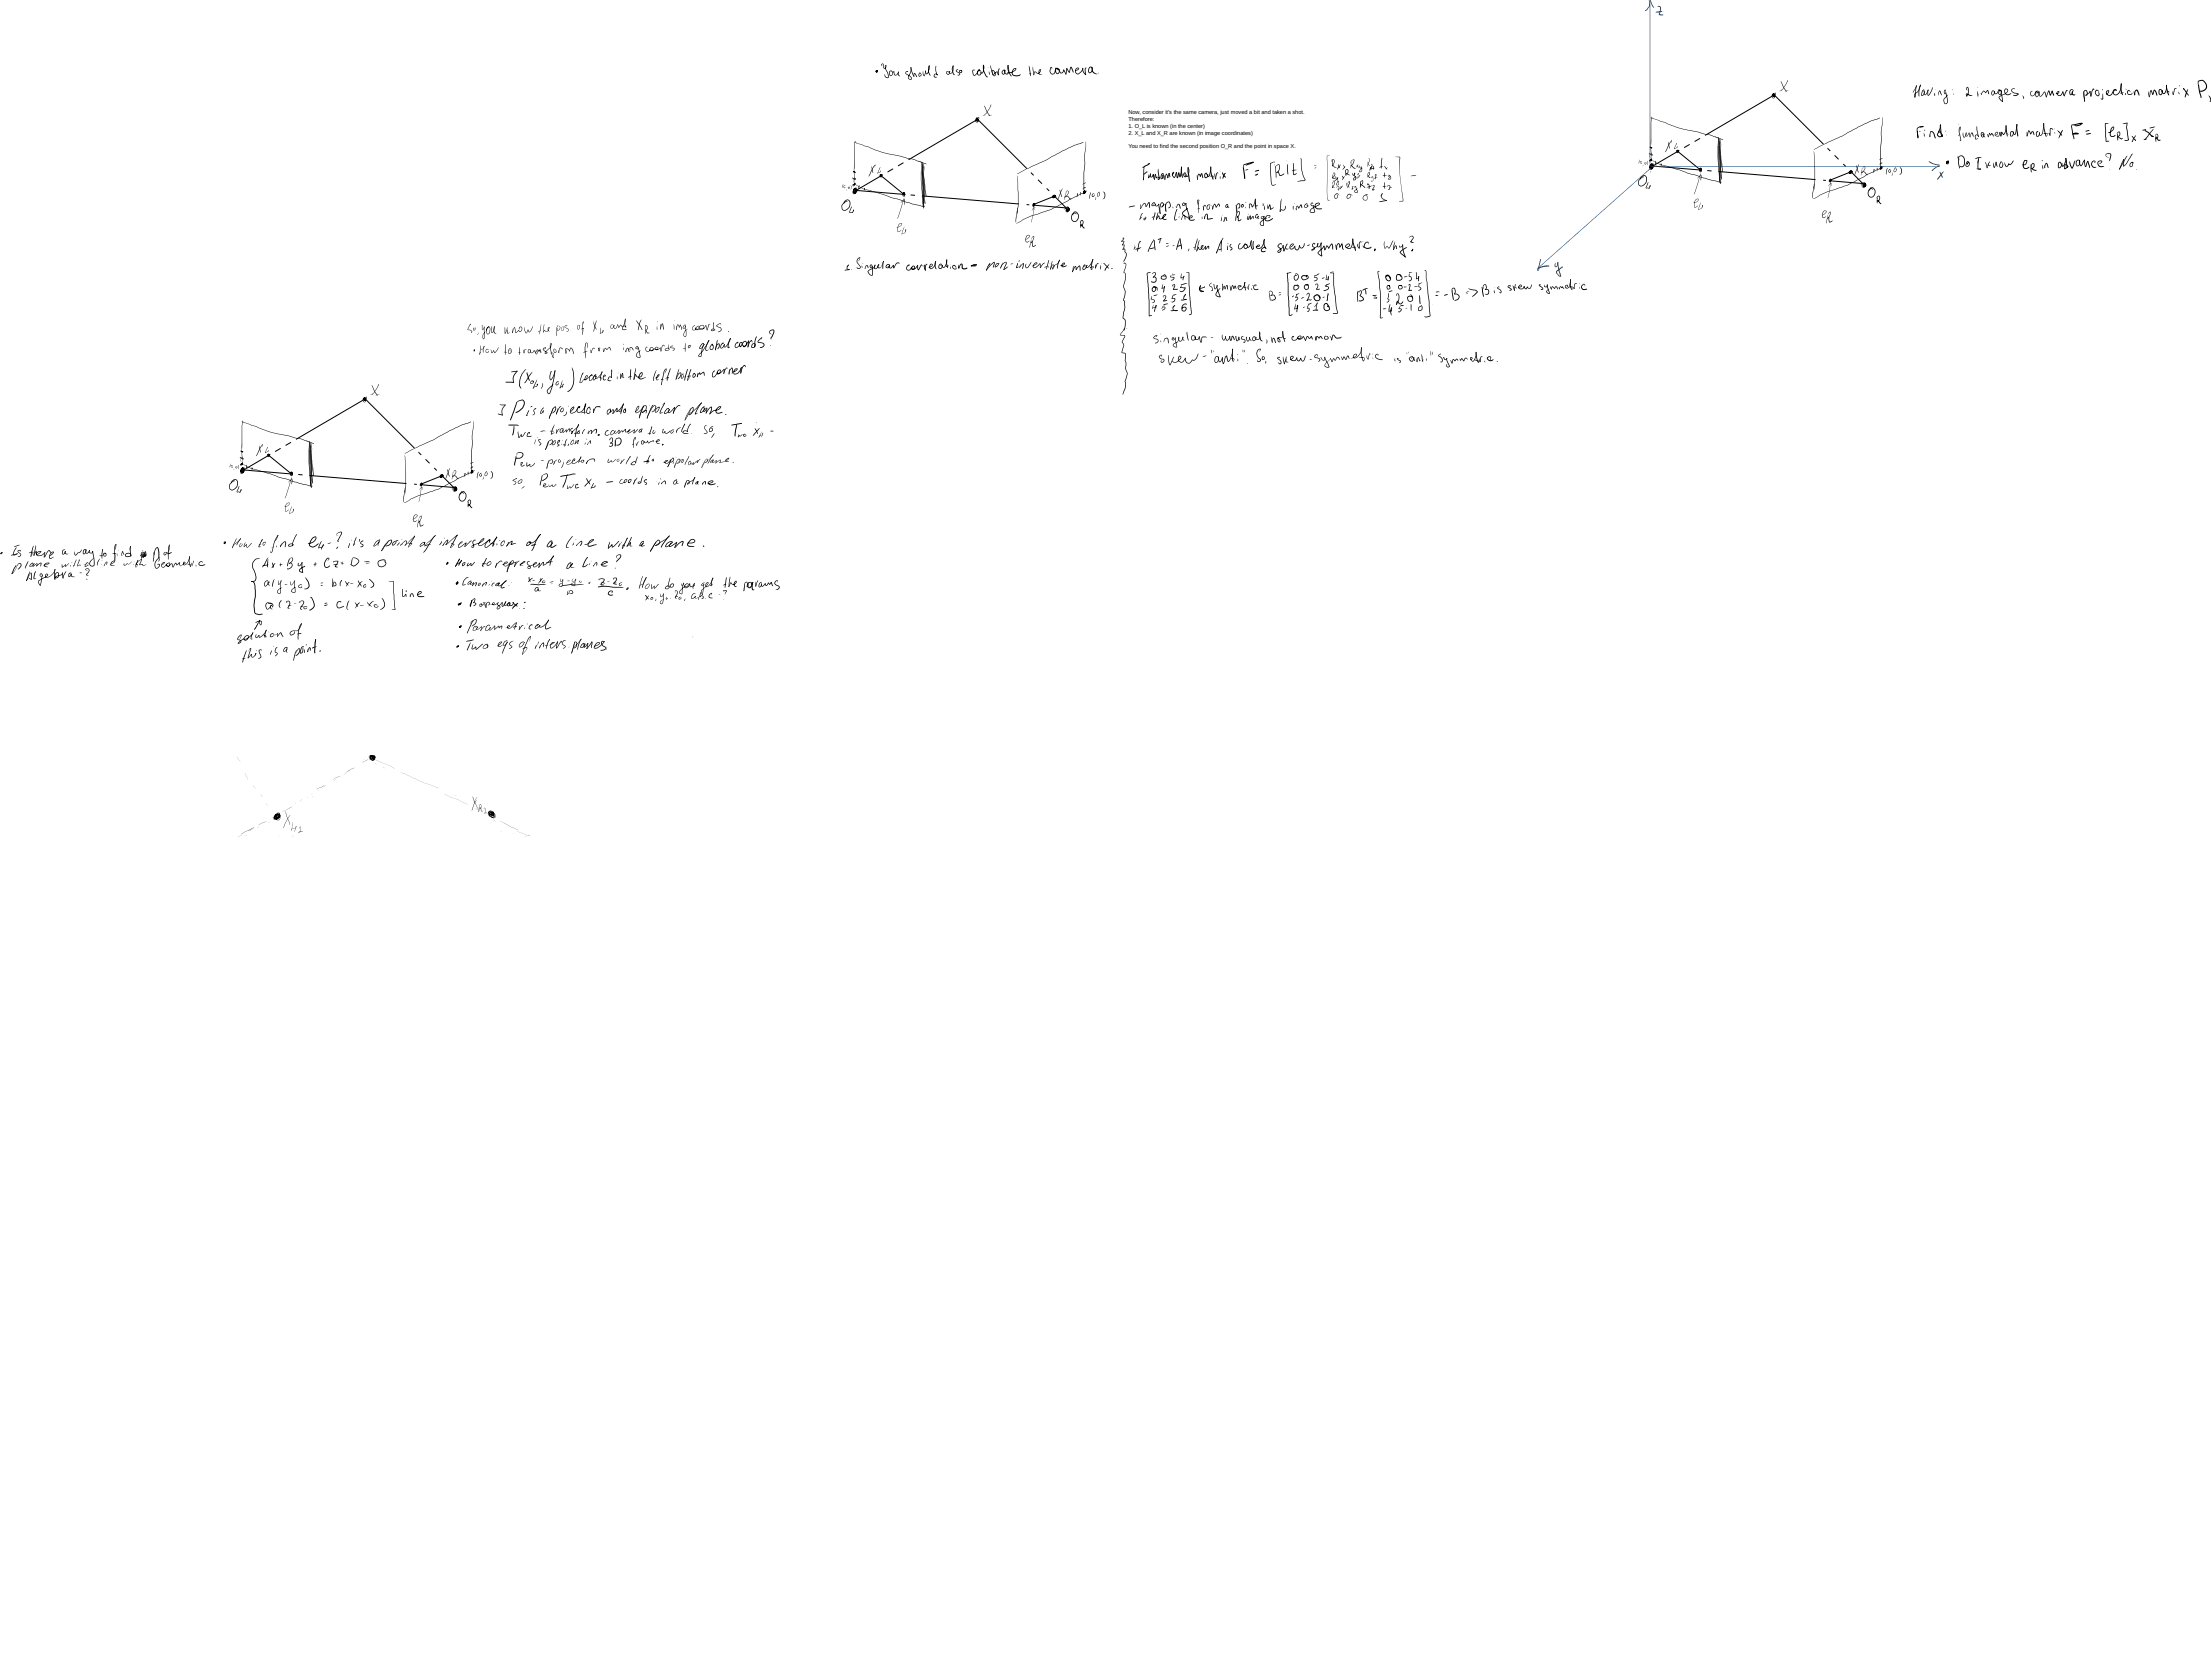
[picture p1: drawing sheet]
<svg xmlns="http://www.w3.org/2000/svg" width="205mm" height="153mm" viewBox="0 0 205 153" stroke-linecap="round" stroke-linejoin="round" font-family="sans-serif">
<defs><g id="words">
<g font-size=".5">
<text x="104.4" y="10.6">Now, consider it's the same camera, just moved a bit and taken a shot.</text>
<text x="104.4" y="11.2">Therefore:</text>
<text x="104.4" y="11.8">1. O_L is known (in the center)</text>
<text x="104.4" y="12.4">2. X_L and X_R are known (in image coordinates)</text>
<text x="104.4" y="13.7">You need to find the second position O_R and the point in space X.</text>
</g>
</g></defs>
<g fill="#000">
<path d="M78 17l-.1 .4zM78.1 18.6l.3-.1h.1l.2 .3-.1 .4-.4 .3-.3-.1v-.5l.4-.3h.1l-.3 .2-.2 .2 .1 .3 .2 .1 .4-.2v-.4l-.1-.2-.1-.1-.2 .1-.1 .3zM78.1 17.2h.1l-.1 .1 .1 .1-.2-.1zM78.2 17.3v.1zM78.3 17.5v.1zM78.5 17.3v.1l.1-.1h-.1h.1v.2l-.1-.1zM78.7 17.1l.1 .2-.1 .2zM78.8 19.1l-.2 .5h.3v.1l-.3-.1zM79 19.4l-.1 .3zM78.9 16.4l.3 .1v.1zM79 13.1l2.7 1 2.7 .6 1.3 .5-1.3-.5-2.7-.6zM79 19.4v.2z"/>
<path d="M79 17l1 .5 5.6 1.6-.2-.5 .2 .5-1.2-.2-2.7-.9-1.8-.5zM79 15.9h.2l-.2 .1zM78.9 17.1l.2-.1-.1 .2h-.1v-.1l.2-.1v.1h-.1l.2-.2-.1 .2-.1-.1 .1 .1v-.2l-.1 .2h.1v-.1l-.1 .1-.1 .1h.1l.1-.1h-.2h.1l.1-.1-.1 .2zM79.1 15.2v1.5l-.1-.7zM79 16.5h.1l-.1 .1v.3zM78.9 15.9h.2zM79.1 16.4v.7zM79 15.9h.1zM79 15.8l.2 .1zM79.1 15.9l.1 .1zM79.1 13.1v.1zM78.9 16.4l.2 .2z"/>
<path d="M79.1 13.1v2.5l-.1-2.1zM79 15.9l.2 .1zM79 17.4h.2l.1 .2-.1 .2h-.2v-.1v-.2l.2-.1v.2l-.2 .2v-.2l.2-.1-.1 .3v-.4l-.1 .2 .1 .2 .1-.4-.2 .1v.4h.1l.1-.2v-.2l-.1 .1-.1 .1 .1 .2 .2-.3-.1-.1-.2 .2 .1 .1h.1v-.3l-.1 .1v.2l.1-.1 .1-.3h-.1h.1l-.1 .3-.1 .1-.1-.1v-.2h.2v.3l-.1 .1-.1-.1v-.2l.2-.2 .1 .1 .1 .1-.2 .3h-.1l-.1-.1v-.3h.2l.1 .2-.1 .2-.2 .1-.1-.2zM79.2 17.4v.2zM79.1 13l.2 .3zM79.5 17.1v.4zM80 17.4v.2zM80 17.4v.1zM80.6 15.3l.2 .7zM81 15.2v.3zM81 15.2l-.6 1.1 .3-.6zM81 6.5h.2v.1l-.1 .1v-.2h.1v.2l-.1-.1h.1h-.1h.1h-.1h.1l-.1 .1 .1-.1-.1 .1z"/>
<path d="M81.1 6.6h.1l-.1 .1-.1-.1zM81.2 16l.3-.2v.1zM81.4 15.5v.1zM81.4 15.5l-.2 .5zM81.4 16.2l.1-.1 .1 .1v.2h-.1l-.1-.1 .1-.2h.2l-.2 .2v-.1l.1-.1v.2l-.1-.1v.1l.1-.1-.1 .1v.1v-.2l-.1 .1h.1l.1-.1-.1-.1 .1 .1v.1l-.2 .1zM81.6 5.9h.1l.2 .4 .1-.3v.3l.2 .7v.2h-.2l-.1-.2v-.2l.1 .3h.2l-.3-.8v-.2l.1-.1v.3l-.1 .1-.1-.1-.1-.4-.2 .1zM81.5 6h.2zM82.3 6.6l.2-.1 .2 .2v-.1v.1l-.2-.1h-.1v.4l.2-.2-.2-.2 .2 .1-.1 .3-.2-.1zM82.7 6.6l.1 .3 .4-.2-.2 .2-.2 .1-.1-.1zM83.1 6.6l.2 .5-.2-.2zM83.6 17.8h.1v.2v-.2l-.1 .1v.1v-.1h-.1l.1 .1v-.1h.1l-.1 .1h-.1zM83.6 18.4h.1z"/>
<path d="M83.7 17.8v.2zM83.6 17.8l.2 .1-.1 .1-.1 .1-.1-.2h.2l.1 .2-.2 .1-.1-.1 .1-.3 .1 .1-.1-.1v.3h.1v-.2h-.1v.1l.1-.1-.1-.1v.2l.1-.1-.1-.1v.1h.1h-.1v-.1l.1 .1-.1 .1zM83.7 18.3l-.6 1.9zM83.5 18.6l.2-.1v.4v-.4l-.3 .3zM83.7 17.8v.2v.2zM83.7 17.9l-.1 .2zM83.7 18.4v.5zM83.8 6.6h.2h-.1v.2l.4 .3 .1 .3-.3-.1-.1-.1 .3-1v.5l-.2 .5 .2 .1-.1-.2-.4-.3zM84.3 6.2v.1zM84.3 6.2l.3 .9-.3-.5zM84.6 6.8h.1l.2 .3-.3-.3v.3zM85.1 6.7l.1 .1h-.1v.2l.1-.1-.1-.1 .2 .1-.2 .2-.1-.2z"/>
<path d="M85.3 15l.1 3.9-.1-1.5zM85.4 17v.1zM85.3 15.1l.1 2zM85.3 15.1l.1 .3zM85.4 15.1v.6zM85.4 15.1l.1 4.2-.2-2.8zM85 14.9l.4 .2zM85.4 15.3v.2zM85.4 18.8v.3zM85.4 15.8l.1 1.1v1.6l-.1 .4 .1-2zM85.4 15.3l.3 2.9-.2-.9zM85.4 15.8l.2 3z"/>
<path d="M85.4 6.6l.1 .4 .2-.4-.2 .5-.1-.3zM85.4 16.7l.1 .4v2zM85.5 18.1l-.1 1zM85.5 15.1l.1 2-.1 1.2zM85.5 15.1v.7zM85.3 15v1.7l.2 2.6-.3-2.6zM85.4 15.4v.3zM85.6 18.4v.4zM85.6 6.6h.1zM86 6v.1v.3l-.2 .4h-.1l-.1-.2 .2 .2 .2-.7v.4l.1 .5-.2-.4zM85.4 15.4l.3 2.8zM86.6 6.1v.1z"/>
<path d="M86.6 6.1l.2 .8h-.3v.2h.2l-.2 .1-.1-.1 .1-.2 .1-.1 .2 .1h-.1l-.1-.3zM87.6 6.6h.2v.1h-.2l.1 .2 .2-.3-.1 .3-.2-.1zM88.2 6.1v.5l-.1 .2h-.2v-.2l.1 .2 .2-.2zM88.2 6.1v.3l.1 .5-.1-.1-.1-.3zM88.5 6.5l.2-.1-.2 .2 .3 .2v.2l-.2-.1 .2-.1-.3-.2zM88.8 6.5h.1l.1 .1-.2-.1 .1 .2 .1-.1h-.1l.1-.1v.2h-.2zM90 6.5h.2v.1l-.1-.1-.1 .1 .2 .3 .4-.5 .1 .1-.2 .1v.3h.2l.1-.3v.3l-.2 .1-.2-.1v-.3l.2-.2 .1 .2-.1-.1-.3 .4-.2 .1-.1-.3zM90.4 11v.1zM90.4 11h.1zM90.3 10.9l.2 .1-.1 .2-.1-.2h.1v.1v-.1v.2v-.3v.2l.2-.2-.2 .1v.2h.1v-.2l-.2 .1 .1 .2 .1-.2-.1-.1-.1 .2 .2-.1v.1l-.2 .1v-.2l.1-.1 .1 .1v.2l-.1 .1-.1-.2-.1-.2 .2-.1 .1 .1 .1 .1-.1 .1h-.1l-.1-.2 .2-.1h.1v.1l-.2 .1zM91 6l.1 .2v.4l-.2 .2-.1-.1v-.1l.1 .2 .1-.2v-.6l.1 .5 .2 .5 .1 .1v.1l-.2-.1-.2-.5zM91.1 9.8v.1z"/>
<path d="M91.1 9.8l.5 .9-.3-.3zM91 10.7l.2-.1zM91.5 6.6l.1 .3zM91.6 10.6v.1zM91.7 9.7l-.1 .2zM91.6 6.1l.3 .9zM91.7 9.7l-.4 .7-.2 .2zM91.4 10.7l.4-.1zM91.8 6.5h.1l.2 .2v.2l-.1 .1h-.1v-.1l.4-.3 .1 .3v-.4v-.1h.1l-.1 .1v.4h-.1v-.2l-.3 .1v.2l.1-.1v-.1l-.3-.3 .1 .5zM92.8 6.5l.1-.1 .1 .1v.2l-.1-.2-.1 .1 .1 .2 .1-.3v.3l-.1 .1-.2-.1zM93.3 6l.1 .6-.1 .2-.1 .1-.2-.1-.1-.3h.1l.1 .3h.1l.1-.3zM93.2 6.7h.4l.4-.3-.2 .2v.3l.3 .1 .4-.1-.4 .2-.4-.2-.1-.2 .1-.2 .3-.2 .1 .1-.2 .2-.4 .2z"/>
<path d="M93.3 6v.1zM93.3 6v.1v.4l.3 .6-.3-.6zM93.2 6.7h.4zM94.1 16.2l.2 1.6-.1 1.9-.1-.1 .1-.6v-1.2zM94.1 16.1l2.6-1.3 2.2-1.1 1.4-.5-1.4 .5-2.2 1.2zM94.2 19.5l-.1 .3zM94.2 19.3v-.1l-.2 1.4zM95.2 6.1l.2 .9zM95.2 6.8h.2zM95.6 6.2l.1 .8zM95.7 6.6l.4 .2 .1-.2 .1-.2-.1 .4 .2 .1h-.1l-.2-.1v-.3l.2-.1v.2l-.1 .2h-.2l-.2-.1-.1 .3zM95.7 18.8l.1 .1-.1 .2h-.2v-.2h.1l.1 .2-.1-.1h.1v-.2l-.1 .2 .1-.1v.1l.1-.1h-.1v.1h.1v-.1h-.1h.1l-.1 .1v-.2l.1 .1-.1 .1-.1-.2h.1l.1 .1-.2 .2v-.2z"/>
<path d="M95.7 19.2l.1 .3zM95.7 19l-.3 1.6zM95.6 19.3l.2-.1-.3 .3zM97.2 6.2h.2v.2l-.1-.1-.1 .2 .1 .3h.3l.1-.5 .3 .1h-.1h-.2l.1 .4 .2-.1 .1-.3-.1 .4h-.2l-.1-.1v-.3l.1-.1h.2v.2l-.3-.2-.1 .5-.2 .1h-.1l-.2-.3zM97.7 18.2v.1zM97.4 18.1h.3l-.2 .2-.1-.1 .1-.1 .1-.1 .1 .1-.1 .1-.2 .1 .1-.2h.2v.1l-.2 .1v-.2h.1l-.1 .2 .1-.2-.1 .2 .2-.2-.2 .1v.1l.1-.2h-.1v.2l.1-.2h-.1l-.1 .2 .2-.1v-.1l-.1 .1h.2h-.2l.1-.1h.1l-.1 .1-.2 .1v-.1zM98 6.4l.2 .3h.1l.1-.3v.2l-.1 .2h-.1zM98.1 17.6h.1h-.1l.2 .6zM98.3 17.4l-.4 1zM98.4 19.3h.1zM98.4 6.4l.1 .1zM98.4 6.5l.3 .4z"/>
<path d="M98.6 18.2l.2-.1 .3 .3a.1 .1 0 0 1-.1 .1 .11 .11 0 0 1-.1-.2l-.1-.1zM98.6 17.8l-.1 .7zM98.7 6.3l.3 .4h-.1l-.2-.3-.1 .5zM98.7 17.7h.2v.2l-.3 .4 .2-.5v-.1h-.1v.2zM98.6 19.2l.2-.1 .1 .2v.1l-.2 .1v-.1v-.2l.3 .1v.2h-.2h-.1v-.1h.2l-.2 .2v-.1v-.1h.2h.1l-.2 .1v-.2h.1v.2l-.1-.2v.2l.1-.1-.2 .1h.1v-.1v.1l.1-.1v-.1h-.1l-.1 .2 .2-.1v-.2h-.3l.2 .3h.1v-.1v-.2l-.3 .1v.3h.2l.1-.2-.1-.1v.2l-.1-.1 .2-.1v.2l-.1 .1h-.2l-.1-.3 .3-.1 .2 .1v.2l-.2 .1zM99.1 6.2h.1l.1 .5-.2-.5-.2 .5zM99.4 19.6h.2l.2 .3v.4l-.3 .2h-.2l-.1-.1v-.6l.2-.1 .2 .1-.2-.1-.2 .2v.4l.2 .2 .3-.2 .1-.4-.2-.2-.1-.1-.2 .3v-.1zM99.6 6.3l.1-.1 .2 .1-.2 .2h-.2l.3-.2-.1 .1-.1 .1v.2l.1 .1 .3-.2 .2-.3-.1 .4-.4 .2-.2-.2zM99.7 17.9v.3zM99.7 17.9v.2zM100 17.8v.1zM100 17.8v.3z"/>
<path d="M100.2 6.3l.3 .6-.3-.3zM100.2 17.4l.3-.1-.3 .2zM100.4 17.6v.1zM100.3 17.7l.1-.1 .1 .2-.2 .1v-.2h.1h.1l-.2 .2v-.2h.1v.1l-.1 .2v-.3l.1-.1-.1 .3 .1-.2h-.1v.1l.2-.1-.2 .1zM100.4 6.3h.2l-.1 .1v.5zM100.4 17.7l.1 .2zM100.2 17l.3-.1zM100.5 13.1l-.2 4.5v-1.6zM100.8 6.2h.1h.1l-.2 .1v.4l.2-.2v-.3l.1 .2v.2l-.2 .2-.2-.2zM100.9 17.8v.6l-.1-.2zM101 6.2l.1 .1zM101 6.2h.1l.1 .4 .4 .2h-.3l-.2-.1z"/>
<path d="M101.1 17.9h.2l-.2 .1v.2l.2-.2-.1 .2-.2-.1zM101.4 18.2v.3zM101.6 17.8h.1l.1 .2-.1-.2-.1 .3h.1v-.2l.1 .1-.2 .2-.1-.2zM102.1 17.7l.1 .1 .1 .3-.1 .2-.1 .1 .1-.3zM104.5 19.1l.6-.1-.6 .2zM105.8 18.8h.2l.1 .3 .1-.3 .2-.1-.3 .4-.2-.3-.4 .5zM105.6 18.9l-.1 .4zM105.7 19.7h.1l-.3 .7zM105.8 16.4v.3zM105.9 15.4l-.1 1.3zM105.8 16.1l.4-.2-.3 .2-.1 .1zM106.2 15.1h.2z"/>
<path d="M106.3 16.1v.3l.1-.3h.1l-.2 .4zM106.3 18.7l.1 .2v.3zM106.3 15.1l.1 .1zM105.7 15.5l.7-.4a.37 .37 0 0 1-.4 .3l-.2 .1zM106.4 16.1l.1 .2 .3-.2 .1 .5-.2-.1v-.3l-.1 .2h-.1zM106.6 18.8l.2-.1 .1 .1-.2 .2 .1-.2h-.1l-.1 .2 .3-.2 .1 .1-.2 .1-.2 .1v-.1zM106.9 16.1h.1l-.2 .5zM106.9 19.7v.1l-.2 .6zM106.9 16.1l.1 .3h.1l-.1 .1zM106.9 18.8l.1 .2 .3-.1-.3 .2zM107.2 15.6l.1 .9-.1-.5zM107.2 19.6l-.2 .7v-.2z"/>
<path d="M107.2 18.9h.1zM107.2 18.9l.2 .9zM107.2 16.4l.2 .1h-.1l-.1-.1v.2l.1-.1-.1 .1zM107.4 18.8l.2-.1 .1 .2v.2l-.2 .1 .1-.2 .3-.1v.6l-.1-.6-.3 .3 .1-.3-.1-.1-.1 .4v.6l-.1-.6zM107.5 16.1l.1-.1 .1 .1-.1 .1h-.1l.1-.1-.1 .1v.3l.1-.3h.1l-.1 .3-.1 .1-.1-.2zM107.6 16.2l.1 .1zM107.6 16.2l.1 .1-.1 .2zM107.8 16.2v.4zM107.9 16.1h.1l.1 .3h-.1l-.1-.3-.1 .5zM107.9 18.8l.3-.1 .2 .3-.1 .2-.2 .1 .2-.2-.1-.3v-.1l-.2 .1-.1 .8-.1-.5zM108.2 16v.1l-.1 .4zM108.2 16v.1l.1 .3z"/>
<path d="M108.5 15.9h.1v.1l-.2 .2 .2-.2-.1 .2 .2 .2 .1-.4h.1l-.2 .5-.2-.3zM108.5 19.1l.1 .2zM108.8 19.1l.1 .1zM108.8 15.9l.1 .1zM109 18.9h.2l.1 .4-.2-.4-.2 .3zM109.3 15.4l.1 .2-.1 .8h-.1l-.1-.4v.3l-.2 .2-.1-.5h.1v.4l.2-.5 .1 .4zM108.9 19.4l-.2 .8 .1 .1h.1l-.2 .1v-.3zM109.1 20v.2zM109.3 15.4l.1 .1zM109.3 15.4l.1 .1v.9l-.1-.5zM109.2 16.2h.3zM109.5 18.8l.1-.1v.1v.1l-.1-.1v.2l.3-.2-.1 .2h-.2l-.1-.1z"/>
<path d="M109.6 16h.1l-.1 .1 .1 .2v-.2l.1 .1-.1 .2-.2-.2zM109.7 18.8l.3 1a.2 .2 0 0 1 0 .3 .2 .2 0 0 1-.2 0l-.4-.3 .2-.3 .3-.2-.4 .4 .2 .3h.3zM109.9 15.5l.1 .1 .1 .3-.1 .4-.2 .1-.1-.2 .1-.1v.2l.1-.1 .1-.4zM109.9 15.5h.1l.1 1.3-.2-.9zM110.8 16.2v.4zM110.9 16.1h.1l.1 .2v-.2l.1-.1 .1 .5-.1-.4-.1 .3-.2-.3-.1 .5zM110.8 18.5h.2l-.2 .4 .1-.4-.1 .1 .1 .4v.7zM110.8 19.3h.2zM111.4 19h.1l.1 .1h-.1l-.1 .4zM111.3 19l.1 .5zM111.4 20l.1 .3zM111.5 16h.2l-.1 .2v-.2l-.1 .1 .1 .3 .1-.1v-.2h.1v.3l-.2 .1-.1-.1z"/>
<path d="M111.7 16.1l.1 .1zM112 15.4h.1l-.1 .7-.1 .2-.1 .1-.1-.2 .1-.1v.2l.1-.1zM111.7 19h.3h-.2l-.1 .3h.1l.2-.3v.3l-.2 .1-.1-.1zM112 15.4h.1l.2 1.2-.2-.5zM112.1 19l.1 .1v.3zM112.3 18.9h.2l.1 .2 .2-.3 .1 .3-.1-.2-.3 .3-.1-.3-.2 .5zM112 16.3h.3v.3v-.3zM112.4 16.1l.1 .5zM112.6 16l.1-.1v.1l-.1 .1-.1 .5zM112.9 16.3v.2zM113.1 15.9l.4 .5-.3-.2zM113.3 16h.1l-.2 .5z"/>
<path d="M113.5 18.9h.1l.1 .1-.2 .1 .1-.1-.1-.1v.2h.1l.1 .1-.1-.1v.1h-.2zM114.4 19l.1 .7zM114.5 18.9l.2-.1 .1 .3-.2 .2v-.1l.1-.1v-.2h-.1l-.1 .1v.7l-.1-.6zM114.5 19.6l.2-.1v.2l-.2 .5 .2-.5-.1-.1h-.1v.3zM114.5 19.6l-.2 .8zM114.5 20l.1 .1v.3l.3-.1-.1 .1h-.2zM114.9 18.9h.1l.1 .1h-.1l-.1 .1h.1v-.2l.1 .1-.2 .2v-.1zM115 15.3l.2 .9v.4zM115.1 15.2l.8-.2h.1l-.8 .3-.1 .2zM115.5 20l-.1 .4zM115.3 15.7h.2zM115.6 18.8l.2 .1 .1 .2 .3-.7-.1 .4-.2 .4-.2-.3-.1 .3z"/>
<path d="M115.6 19.2v.1zM115.3 15.3l.7-.3zM115.9 15l.1 .1zM116.1 18.4l.1 1v-.2zM116.3 19.8l.1 .1h-.1l-.1 .2h.1l.2-.1-.2 .2-.2-.1zM116.1 19h.3l-.1 .1zM116.1 16.2l.3-.1-.1 .1zM116.4 15.7l.1 .1h-.1zM116.4 20h.1zM116.1 15.8h.4l-.3 .1zM116.9 19v-.1zM116.9 18.8v.2z"/>
<path d="M117 19v.4zM117.3 18.9v.4zM117.5 18.9l.1 .1v.3l.3-.1-.4 .2v-.4l-.2 .3zM117.3 19.2l.1 .1zM118 15.2l-.1 .1zM117.6 15.1l.4-.1-.4 .1 .1 1.9 .1 .1 .3-.1-.3 .2-.1-.1-.1-.3zM118.1 15.4l.2-.2 .2 .2-.1 .4-.2 .2 .2-.6-.1-.2-.2 .2-.1 .2zM118 15.4l.1 1zM118.1 15.9l.1 .1zM118.2 15.9h.1l.2 .3 .3-.1-.3 .2-.2-.4-.2 .1zM118.5 19.4h.3l.2-.3-.1 .3h-.3l-.1 .2zM118.6 18.4l-.1 1.2v-.9z"/>
<path d="M119.1 15.2l.1 .9-.1-.3zM119.7 15.1v.1v.9l.3-.1-.2 .2-.2-.2zM119.7 19.1v.3zM120 19h.1l.1 .2 .2-.3 .1 .3h-.1v-.2l-.2 .3-.1-.2-.1 .3zM119.9 19.3l.1 .1zM119.6 15.8l.4-.1zM120.3 14.7h.1l.1 .9 .3 1-.1 .1-.6 .1 .7-.2-.4-.9v-1zM120.8 18.9l.1-.1 .1 .1v.2l-.1-.2-.1 .1v.2l.3-.2-.2 .2-.2-.1zM121 19l.1 .1zM121.3 18.8h.2v.1l-.1-.1-.1 .1 .3 .1-.1 .1-.2-.1zM121.5 19l.2 .6-.2 .1h-.2l-.1-.2 .1-.2 .8-.4-.2-.1-.2 .2 .1 .2 .6 .1-.4 .1-.3-.2v-.2l.1-.2h.3v.1l-.7 .5-.1 .1v.1h.3zM121.7 15.5h.1z"/>
<path d="M121.6 15.3h.2zM122.8 14.4l.3-.1-.3 .2v3.3l.1 .7h.2l-.1 .1-.1-.1-.1-.7zM123.3 17.3h.2zM123.3 14.7v.1zM123.3 15.3l.4 .2h-.2zM123.3 14.7v.7zM123.3 14.8l.1-.1 .1 .2-.1 .3-.1 .1 .2-.4-.1-.1-.2 .2zM123.4 16.7h.1v.2l-.2 .5 .2-.5v-.2l-.2 .3zM123.3 16.4l.3 .1zM123.3 17.1v.3zM123.4 16h.1l.1 .2-.3 .3 .2-.4v-.1l-.1 .1zM123.4 16.1l-.1 .5z"/>
<path d="M123.4 16.2v.1zM123.6 16.3v.2h.2l-.1 .1-.1-.1zM123.7 17.3h.2v.3v-.3l-.3 .1zM123.5 18l.3-.1 .1 .2-.1-.2-.2 .1-.1 .1 .1 .2 .2-.1-.1-.2h.1v.2l-.1 .1-.1 .1-.1-.3zM123.7 16.3l.1 .3zM123.8 16.4l.1 .6-.2 .1v-.2l.2-.2-.2 .4 .2-.1zM123.8 16.4l-.2 .3zM123.9 15.2l.1 .4-.2-.3zM123.8 17.5h.2zM124 15.2l-.3 .5zM124.2 16.3l.2 .2zM124.2 17.2l-.2 .3z"/>
<path d="M124.3 15.2l.1 .3zM124.4 16.3h.1l-.3 .4zM124.5 15.7l.1 .6zM124.5 15.4l-.3 .3zM124.5 15.7l.2-.1 .1 .2v.2l-.2 .1 .1-.3v-.1h-.1v.6zM124.6 16l.3 .2-.3-.1zM124.6 16.9l.1 .5zM124.8 16.8l.1 .1-.1 .3 .1 .1-.2-.1 .2-.4-.2 .3zM124.7 18l.3-.1 .2 .2-.4-.1-.1 .2v.1l.2-.1v-.2l.1 .2-.3 .2-.1-.2zM125 14.9l.1 .3-.1 .4zM125 15.3l.5 .3h-.2zM125.1 14.8l.2-.1v.1l-.1 .3-.2 .3 .3-.6-.2 .1v.2z"/>
<path d="M125.1 17.2l.1 .1-.1 .3zM125.1 16l.2 .2 .1-.2-.1 .2h-.1zM125.3 17.3l.2-.1-.1 .1zM125.1 17.4h.2zM125.4 16l.1 .5-.1 .1-.1 .1v-.2l.2-.2-.2 .3 .1-.1-.1-.3zM125.4 17.2l.3 .5-.1 .1-.3-.1 .3-.3-.2 .3 .2 .1zM125.5 15.3l.2 .2zM125.7 16l-.1 .2zM125.6 16.1v.1zM125.7 15.2l-.2 .3zM125.7 16l.1 .4-.3 .1v-.1l.4-.2-.4 .3 .3-.1zM125.8 15.3l.1 .2 .1-.1-.1 .2-.1-.2z"/>
<path d="M125.9 16.8l.2-.1v.1v.2l-.2 .1 .2-.2v-.2l-.2 .1v.5zM125.9 16.8v.5zM125.9 17.1h.2l.3 .3zM125.9 15.4l.1 .1 .1 .3-.3 .1v-.2l.3-.2-.3 .4 .2-.1zM126.2 18.1l.2-.1h.2l-.3 .1-.1 .2v.2h.3v-.3l-.2-.1 .2-.1v.2v.3h-.2l-.2-.1zM126.5 17l.2 .1v.4l-.1-.4h-.1zM126.5 15.3l.1 .1zM126.6 16v.4zM126.6 16l.1-.1 .1 .3-.2 .1 .2 .2-.1-.1-.1-.1 .1-.2v-.2l-.1 .3zM126.6 14.9v.5zM126.6 14.6l.2 .2-.2 .3 .1 .2-.1-.2 .1-.2zM126.8 15.5l.1 .2z"/>
<path d="M126.9 16.7v.1zM126.9 15.2h.1v.2l-.1 .3 .1-.4zM126.8 15.6h.2zM127 16.3l-.1 .1 .2-.1-.2 .2zM126.5 17.3l.5-.1zM127 17.2l.1-.1 .1 .1-.1 .3v.1l-.1-.1 .1-.4zM126.9 15.4l.1-.1-.2 .5v-.2zM127 15.4h.1v.3zM127 16.3l.1 .4-.2 .1 .2-.1zM126.9 15.6l.3-.1zM127 17.6l.2-.1zM127.3 16.1l.1 .1-.1 .4v-.4v.1z"/>
<path d="M127.1 16.5l.4-.1zM127.9 17.9v.1l-.2 .2zM127.9 14.6l-.1 1zM127.7 15.5l.3-.1zM127.9 17.9v.4l.4 .3-.4-.3-.1-.2zM128.1 15.4l.3 .3zM128.1 16.9l.1 .5-.1-.1zM128.1 16l.1 .4zM128 17.3l.3-.1zM127.6 18.7l.8-.2zM128 16.2h.4zM128.4 17.2l.2-.1v.1v.2l-.1 .2 .1-.4-.2 .1z"/>
<path d="M128.3 15.6l.1-.1zM128.5 16.2v.1l.1-.1v.1h-.2zM128.5 17.5l.1 .1zM128.6 16.2l.1 .3-.2 .1v-.1l.2-.2-.2 .3 .2-.1zM128.6 17.3l.2 .1zM129.1 14.5h.4l.1 .1v1.5l.3 2.3-.1 .2h-.3h.3l-.3-2.5v-1.5zM130.6 16.3h.5zM151.8 14.8l-.1 .3zM151.9 16.3l.2-.1h.1l.2 .3-.1 .4-.4 .4-.3-.2v-.4l.4-.4 .1 .1-.2 .1-.2 .3v.3l.2 .1 .4-.3v-.4v-.2h-.2l-.2 .1v.2zM151.8 14.9h.1l-.1 .1 .1 .1-.1-.1zM151.9 15v.1zM152.1 15.3l-.1 .1z"/>
<path d="M152.2 15h.1v.2v-.1v-.1h.1l-.1 .2h-.1zM152.4 14.9l.1 .1v.3zM152.5 16.8l-.2 .6h.3v.1l-.3-.1zM152.7 17.2l-.1 .3zM152.6 14.2h.3l.1 .2-.1-.1zM152.7 10.9l2.7 .9 2.7 .6 1.4 .5-1.4-.4-2.7-.6zM152.7 17.2v.1zM152.8 14.7l.9 .5 5.6 1.7-.2-.5 .2 .5-1.2-.3-2.6-.8-1.8-.5zM152.7 13.6l.2 .1h-.1zM152.8 15.8l-.1 .2zM152.6 14.8h.2v.1l-.2 .1 .1-.2 .1-.1v.2l-.1-.1 .2-.1-.1 .2-.1-.1h.1l.1-.1-.1 .1v-.1l-.1 .1v.1l.1-.1h-.2l.1 .1 .1-.1-.1 .1zM152.8 13v1.4l-.1-.6z"/>
<path d="M152.7 14.3l.1-.1-.1 .2v.2zM152.7 13.6h.1zM152.8 14.1v.7zM152.8 13.6v.1zM152.7 13.6l.2 .1zM152.8 13.7h.1zM152.8 10.8v.1zM152.6 14.2l.3 .1zM152.8 10.8v2.6v-2.1zM152.7 13.6l.2 .2zM152.7 15.2l.2-.1 .1 .2-.1 .3h-.1l-.1-.2v-.2l.2-.1v.2l-.1 .3-.1-.2 .2-.2-.1 .3 .1-.3-.2 .1 .1 .2 .1-.3-.2 .1v.4l.2-.1v-.2v-.1h-.1l-.1 .2 .1 .1 .2-.2-.1-.2-.2 .3 .1 .1 .1-.1v-.2l-.1 .1 .1 .1v-.1l.1-.3h-.1h.1v.3l-.1 .1-.2-.1 .1-.1h.1v.2l-.1 .1-.1-.1v-.2l.2-.1h.1l.1 .2-.2 .2-.1 .1-.1-.2 .1-.2 .1-.1 .1 .2-.1 .2-.2 .1-.1-.2zM152.9 15.2v.1z"/>
<path d="M152.8 10.8l.2 .3zM153.2 14.9v.3zM153.7 15.2v.1zM153.7 15.2l.1 .1zM154.4 13.1l.1 .6zM154.7 13v.3zM154.7 13l-.6 1.1 .3-.7zM154.9 13.8l.4-.3-.1 .2zM155.1 13.3v.1zM155.2 13.3l-.3 .5zM155.1 13.9h.1l.1 .1v.1h-.1v-.1l.1-.1h.1l-.1 .1-.1-.1h.1v.1l-.1-.1v.1l.2-.1-.2 .1 .1 .1-.1-.2-.1 .1 .2 .1v-.2h-.1h.1v.2h-.2zM156.9 18.5l.2-.1h.1l-.2 .3-.3 .1 .4-.2 .1-.2-.2 .1-.1 .1-.1 .6 .3-.2-.2 .2-.1-.1v-.2z"/>
<path d="M157.3 15.5l.2 .1-.1 .1v-.1h-.1v.2l.1-.1h-.1l.1-.1-.1 .2v-.1zM157.3 16.2h.1zM157.4 15.6v.1zM157.3 15.5l.2 .2v.1h-.2v-.2h.2v.2l-.1 .1-.2-.1 .1-.2 .1 .1-.1-.1v.3l.1-.1v-.1v-.1h-.1v.2l.2-.1-.2-.2v.2h.1v-.1l-.1 .1h.1h-.1v-.2l.1 .2h-.1zM157.4 16l-.6 2zM157.2 16.3l.2-.1v.5v-.4l-.3 .2zM157.4 15.6l.1 .1-.1 .2v-.2v-.1v.3zM157.4 18.7l-.2 .7 .3-.2 .1-.2-.1 .2-.3 .2zM157.4 15.6v.2zM157.4 16.2v.5zM157.6 19l-.1 .2zM159 12.7l.1 3.9-.1-1.4z"/>
<path d="M159.1 14.7v.1zM159.1 12.9v1.9zM159.1 12.9v.2zM159.1 12.9v.5zM159.1 12.9l.1 4.1-.1-2.7zM158.7 12.6l.4 .2zM159.1 13v.3zM159.2 16.6l-.1 .3zM159.1 13.5l.1 1.2v1.5l-.1 .4 .1-1.9zM159.1 13l.3 2.9-.2-.9zM159.1 13.5l.2 3.1zM159.2 14.5v.4v1.9z"/>
<path d="M159.2 15.9l-.1 1zM159.2 12.8l.1 2-.1 1.2zM159.2 12.9l.1 .6zM159 12.7v1.7l.2 2.6-.3-2.6zM159.2 13.2l-.1 .2zM159.3 16.2v.4zM159.2 13.2l.2 2.7zM164.1 8.7v.2zM164.2 8.7v.1zM164.1 8.6l.1 .1v.3l-.2-.2h.1v.1v-.1l.1 .1-.1-.2v.1l.2-.2-.2 .2 .1 .1h.1l-.1-.2-.2 .1 .1 .3 .1-.2-.1-.1-.1 .2 .2-.2v.1l-.2 .1v-.2l.1-.1 .2 .2v.1l-.2 .1-.1-.1v-.2l.1-.1h.1l.1 .2v.1h-.2v-.2l.1-.2h.1v.2l-.2 .1zM164.8 7.5v.1zM164.8 7.5l.5 1-.3-.4z"/>
<path d="M164.7 8.4h.2zM165.3 8.4v.1zM165.4 7.4l-.1 .2zM165.4 7.4l-.4 .8-.2 .2zM165.2 8.4h.3zM167.8 18.4l1.3-.7 1.9-.6 1.8-1 1.5-.7-3.3 1.8-1.8 .5-1.2 .7zM167.8 14l.2 1.5-.1 1.9h-.1l.1-.6v-1.3zM167.8 13.8l2.6-1.2 2.2-1.2 1.4-.5-1.4 .6-2.1 1.1zM167.9 17.3v.3zM167.9 17l-.2 1.3zM168.7 19.5h.2l.1 .1-.4 .3 .4-.3-.1-.1-.2 .2v.4h.1l.2-.1-.2 .2-.1-.1-.1-.1zM169.3 19.6h.1v.2l-.3 .4 .3-.4v-.2l-.3 .3z"/>
<path d="M169.1 19.9l-.1 .7zM169.4 16.5l.1 .2-.1 .2-.1-.1v-.1h.1v.1l-.1-.1 .1 .1v-.2v.2l.1-.1-.1-.1v.1l.1-.1h-.1v.1h.1v-.1l-.1 .1v-.1l.1 .1-.1 .1v-.2h.1l-.1 .1-.1-.1h.1l.1 .1-.2 .1v-.1zM169.4 16.9l.1 .3zM169.4 16.8l-.2 1.5zM169.3 17h.2l-.3 .2zM171.4 15.9v.1zM171.2 15.8h.2l-.2 .3-.1-.1 .1-.2h.2l-.1 .2-.2 .1 .1-.2 .2-.1v.1l-.2 .2v-.2h.1l-.1 .2 .1-.2-.1 .1 .2-.1h-.2v.1l.2-.1h-.2v.1l.2-.1-.2-.1-.1 .2h.2v-.1h.2l-.2 .1v-.2l.1 .1-.1 .1-.2 .1v-.2zM171.8 15.3h.1h-.1l.2 .7zM172 15.2l-.3 1zM172.1 17.1l.1-.1zM172.3 15.9h.2l.3 .2a.1 .1 0 0 1-.1 .1 .1 .1 0 0 1 0-.1l-.2-.2zM172.3 15.5l-.1 .7z"/>
<path d="M172.4 15.4h.2v.2l-.3 .4 .3-.4v-.2h-.1l-.1 .2zM172.3 16.9h.3l.1 .1v.2l-.2 .1-.1-.1v-.2l.3 .1v.1l-.1 .1-.2-.1v-.1l.2 .1-.1 .1h-.1v-.1l.2-.1 .1 .1h-.2v-.2h.1v.2v-.1v.1l-.2 .1 .1-.1v-.1v.1h.2l-.1-.2h-.1l-.1 .2h.2v-.3l-.3 .1 .2 .2h.1l.1-.1-.1-.1-.3 .1 .1 .2 .1 .1 .1-.2-.1-.1v.1l-.1-.1h.2v.1l-.1 .2-.1-.1-.1-.2 .3-.2 .1 .1v.2l-.2 .1zM173.1 17.4l.2-.1 .3 .3-.1 .5-.3 .2h-.2l-.1-.2v-.5l.2-.2 .2 .1v.1l-.2-.1-.2 .2v.3l.2 .2 .3-.2 .1-.3-.2-.3h-.1l-.2 .2v-.1zM173.4 15.6v.4zM173.4 15.6l.1 .2zM173.7 15.5v.1zM173.7 18.3v.5zM173.7 15.5v.3zM173.8 18.1h.1l.1 .2-.2 .4-.1-.1v-.1h.1l.3 .3v.1l-.3-.3 .1-.3-.1-.1-.1 .1 .1 .1-.1-.1zM173.9 15.2l.3-.1-.3 .1zM174.1 15.4v.1zM174 15.4l.1-.1 .1 .2-.2 .1v-.2h.1l.1 .1-.2 .1v-.2h.1l.1 .1-.2 .2v-.3h.1l-.1 .2 .1-.2-.1 .1h.2l-.2 .1z"/>
<path d="M174.1 15.4l.1 .2zM173.9 14.8l.3-.1zM174.2 10.8l-.2 4.6v-1.7zM174.7 15.5l-.1 .6-.1-.2zM174.8 15.7h.2l-.2 .1v.1l.2-.1-.1 .2-.1-.2zM175.1 16v.3zM175.4 15.5h.1v.2l-.1-.2-.1 .4 .1-.1v-.2l.1 .2-.2 .1-.1-.1zM175.8 15.5l.2 .1v.3l-.1 .2-.1 .1 .1-.4zM177 8.5h.1zM177.3 7.9v.2l-.2 .4zM177.3 7.9l.1 .1zM177.3 7.9h.1l-.1 .9-.1 .2v-.3l.2-.2 .4-.6-.3 .6-.3 .2v.3z"/>
<path d="M177.4 11.8l.3-.1h.3l-.5 .2v.9l-.1-.4 .1-.3v.6l-.1-.5zM177.7 7.9h.1zM177.6 12.1h.2zM177.7 7.9h.1l-.1 .2-.1 .8-.1-.4zM177.9 8.3h.1l.1 .1-.1 .1v-.2l-.1 .1v.4l.2-.3-.1 .3-.1 .1-.1-.1zM177.6 11.8l.4-.1zM177.9 11.7h.1zM178 12.3l.1 .3zM178.1 12v.1zM178.1 8.5l.1 .3 .3-.5-.3 .5-.1-.1zM178.4 8.3l.1 .1zM178.4 8.3h.1v.5l.4-.7-.1 .3-.4 .5v-.2z"/>
<path d="M178.6 12.2l.2-.1 .1 .1 .2 .6-.3-.6h-.1l-.1 .5zM178.6 12.4v.3zM179 8.6v.3zM179.5 8.4h.1l.1 .4-.2-.4-.2 .4zM179.5 11.5l.1 .1v.2l-.2 .4zM179.4 12.1h.2v.2l-.1-.2-.1 .1zM179.5 11.5l.1 .1zM179.6 11.5v.1l.1 1.1-.1-.3zM179.4 12.2h.1l.2 .1 .1 .4-.3-.4-.2 .2 .1 .1h.2l.2-.2v.1l-.3 .2-.2-.1-.1-.2zM180 8.3l.1 .1-.1 .1v-.2v.2v.2l.1-.1-.1 .1-.1-.2zM180.1 8.5l.2 .9-.1 .2h-.2l-.1-.1v-.3l.4-.4-.4 .4 .1 .4 .2-.2zM180.2 14.9h.2l-.1 .2h-.2v-.1l.2-.1v.2l-.1-.1 .1-.1-.1 .2 .1-.1v-.1l-.2 .2h.2v-.2v.3l-.2-.1z"/>
<path d="M181.2 14.5l.1 1.1zM181.3 14.4h.3l.2 .3v.5l-.2 .3-.2-.1h.2l.1-.1v-.6l-.1-.2h-.2h-.1v.3zM181.4 11.7v.4zM181.2 12.5h.2zM181.4 11.7l-.1 .5 .2 .8-.1 .1-.1-.1 .1-.1-.1-.7zM181.7 12.2l.1 .5 .2-.4-.1 .2-.1 .2-.2-.1zM181.9 12.3l.1 .3 .3-.3v.4l-.1-.4-.2 .3-.1-.1zM182 14.9h.1l.1 .1-.2 .2 .1-.2h-.1v.3l.1 .1 .1-.2v-.1l-.2 .1 .1-.2h.1l.1 .1-.1 .2-.1 .1-.2-.1zM182 8.1h.1l.1 .3v.3l-.2 .2-.1-.2 .1-.1 .5 .2v.1l-.5-.2v.2l.1-.5v-.3v.3l-.1-.1zM182.4 12.3h.2l.1 .3-.2-.3-.2 .4zM182.9 11.7h.1l.1 1zM183.1 14.7l-.1 .4z"/>
<path d="M183 8.4v.5zM182.8 12.5h.2l.1 .1-.2-.1v.3h.2l-.2 .1-.1-.2zM183.1 14.7v.9h.2v.1l-.3-.1zM182.9 15.6h.4zM183.3 8.6l.1 .2zM183.5 8.4h.1l.2 .2-.2-.1-.3 .3zM183.4 12.3h.2l-.1 .1-.1 .1 .1-.2h-.1l.1 .4 .1-.3v.2l-.1 .1-.2-.1zM182.8 14.7l.3-.2 .3 .1zM183.6 12.4l.1 .3-.2-.1zM183.9 8.4h.1l.1 .3-.2-.3-.2 .2zM183.7 15l.2 .6zM184.1 14.9l-.2 .7z"/>
<path d="M183.9 12.4l.1 .3zM184.1 12.3v.1l-.1 .3zM184.1 15.1v.2l.1 .1-.2-.1zM184.1 12.3l.1 .2 .1-.2-.1 .2zM184.3 12.3l.1 .1 .1 .2zM184.5 15.1l.1 .4 .1-.5-.1 .4a.11 .11 0 0 1-.1 .1 .11 .11 0 0 1 0-.1zM184.4 8.4h.1l.1 .1-.1 .1v-.2l-.1 .1v.3l.2-.3-.1 .2-.1 .1-.1-.2zM184.6 8.4v.2h.1l.3-.3-.3 .4h-.1zM184.7 12.3l.2-.1v.2l-.2 .1 .1-.1v-.2l-.1 .3 .2 .1 .2-.4-.1 .4-.4-.1zM184.7 15l.1 .4zM185 8.3l.2 .1h-.1h-.1v.3h.1l.1-.3-.1 .4-.2-.1 .1-.2 .1-.2 .1 .1v.1zM185.1 12.2l.1 .4z"/>
<path d="M185.6 11.6l.1 .3-.1 .4-.2 .2-.2-.2v.3h-.1l.1-.4 .2 .2 .1-.2zM185.2 8.4l.1 1zM185.1 15l.2 .1-.1-.1-.1 .1v.4l.2-.1v-.3a.21 .21 0 0 1 .1 .2 .21 .21 0 0 1-.2 .2 .21 .21 0 0 1-.2-.2zM185.6 8.2l.2 .1v.2l-.8 .5 .4 .4h-.1l-.3-.2v-.2l.7-.5 .1-.2h-.2v.2l.1 .2 .4-.1-.2 .2-.3-.1-.1-.2zM185.3 9.4h.1zM185.5 15l.2 .4 .2-.3 .1 .1 .3-.3h.1l-.2 .3-.2 .1-.1-.1v.1l-.2 .1-.1-.1zM185.6 11.6l.2 1zM185.6 12.4h.3zM186.1 12.2l.1-.1 .1 .1v.1v-.1l-.2 .1v.3l.1-.1 .1-.3h.1l-.1 .3-.2 .1-.1-.1zM186.6 11.5h.1l-.1 .8-.2 .2-.1-.3h.1v.2zM186.2 8.2h.3l-.3 .1v.1l.2 .2h.4v.1l-.2 .2h-.3l.4-.2-.5-.2-.1-.1zM186.6 11.5l.1 .1z"/>
<path d="M186.6 11.5h.1v1.1l-.1-.7zM187.3 14.8h.3v.3l-.2 .2-.2-.1h.2l.1-.3h-.1l-.1 .4 .1 .2 .4-.1-.2 .2h-.3l-.1-.1v-.3zM187.1 8.8l.2 .2v.2zM187.6 12.2v.4zM187.7 12.1l.2 .1v.2l.1-.2h.2l.1 .3-.2-.3-.2 .2-.1-.3-.2 .5zM187.9 15.2l.1 .7zM188.1 15.1h.1l.1 .3-.3 .3v-.2l.1 .1 .1-.2-.1-.2-.1 .3zM188 15.5v.1zM188 15.5l.5 .2h-.3zM187.9 8.5l.2-.1-.2 .2 .2 .3 .1-.1 .2-.4 .2 .2v-.1l-.2 .1 .1 .3 .1-.1 .1-.3v.3l-.3 .2v-.2v-.3l.2-.1v.2l-.2-.1-.1 .3-.2 .1-.2-.1zM188.5 12.2h.1l-.1 .1v.3l.2-.1v-.3l.1 .1-.1 .2-.1 .2-.2-.2zM188.7 8.5l.1 .4 .4-.4 .2 .5-.2-.5-.3 .4h-.1z"/>
<path d="M189.1 11.4l.1 .2-.1 .7-.1 .2-.2 .1-.1-.3 .1-.1v.3l.2-.1zM189 15.2l.1 .4zM189.1 11.4l.3 1.2 .1-.2h-.4l.4-.1-.1 .3-.3-.7zM189.2 15.3v.3zM189.3 15.1h.2l.1 .4-.2-.4-.2 .4zM189.6 8.4h.1v.4l.2-.4h.1l-.3 .5-.1-.5-.2 .6zM189.3 8.9l.1 .1zM189.6 12.3h.1v.2zM189.7 11.9h.2l.1 .1-.2-.1-.1 .7zM189.9 8.4h.1l.1 .5zM190.1 12.2l.1 .1zM190.4 8.5h.2l-.1 .2h-.3l.2-.1 .1-.1-.1 .2 .2 .1 .3-.3-.1 .3-.2 .1-.2-.1z"/>
<path d="M190.4 12.1l.3 .2 .1 .3zM190.5 15h.2v.1l-.1 .1 .1-.1h-.1l-.1 .4 .2-.1 .1-.3h.1l-.2 .3-.1 .2-.2-.2zM191.1 14.6h.1v.2l-.1 .4-.3 .2v-.3l.1 .2 .2-.3zM190.9 12v.1zM190.8 12.1h.1l-.4 .7zM190.9 8.5h.1v.4zM191.2 8.3l.2 .1-.4 .5zM191.2 14.6v.1zM191.1 14.6l.2 .2v.7zM191.1 15.2h.2l.1 .2-.1 .1v-.2h-.2v.3l.4-.2-.4 .3-.1-.1zM191.5 14.9l.3 .6a.47 .47 0 0 1-.3-.5zM191.7 11.6l.2 1.3-.1-.5z"/>
<path d="M191.7 11.6l.8-.2h.2l-1 .2v.2zM192 14.9h.1l-.2 .4-.1 .3zM191.6 8.3h.2l.1 .1-.1 .1v-.2l-.2 .1v.3l.2-.2v.2l-.2 .1-.1-.3zM191.8 8.5v.2l.2 .1h-.2zM191.8 12.4l.3-.1h.2l-.5 .1 .3-.1 .3 .1h-.5zM191.9 12.4h.5zM192.2 14.8h.1l.2 .1-.1 .2v-.2h-.2v.3l.1 .1 .1-.1v-.3h.1v.3l-.2 .2h-.1l-.1-.2zM192.4 14.9l.2 .4 .2-.5h.1l-.3 .6-.2-.2zM192.6 11.4l.1 .1zM192 11.6l.4-.1 .3-.1-.3 .2-.3 .1zM192.8 8.4l.1 .3v.7zM192.9 8.4h.2l.1 .2-.1 .2h-.1l.1-.2-.1-.2h-.1v1l-.1-.6z"/>
<path d="M192.9 14.8h.1v.6l.2-.5h.1l-.3 .6-.1-.3zM193 8.8l.4-.4-.1 .2-.3 .2zM193.2 14.9h.1l.1 .4v.2zM193 12.1h.4l-.4 .1zM193.4 8.4v.1zM193.4 8.4l.1 .5zM193 12.4l.5-.1-.3 .1zM193.7 8.2l.1 .1h-.1l-.2 .6 .1-.4zM193.6 14.9l.2-.1 .1 .1v.1l-.1 .1v-.2l-.1 .1-.1 .2 .1 .2 .3 .1h-.2l-.2-.1-.1-.2zM193.9 8.3h.2l.2 .2-.2-.1-.2 .1 .1 .2 .1 .1 .1-.3 .1 .2-.1 .2h-.2l-.1-.2zM194.2 14.9h.3v.1l-.2 .2 .2-.3-.3 .1v.2l.2 .2h.3l-.2 .1-.3-.1-.1-.2zM194.6 8.7v.4l-.1 .1-.1-.1h.2z"/>
<path d="M194.9 8.4h.3l-.1 .3h-.2l.1-.1 .1-.2-.1 .1v.1l.2 .2 .2-.1 .2-.4 .3 .1h-.3l-.2 .3-.2 .2-.3-.2zM195.4 11.8l.1-.1h.2l-.2 .4-.3 .2-.1-.1 .4-.1 .1-.3-.2 .1-.1 .6 .2 .1 .3-.1-.2 .2h-.2l-.1-.2zM194.8 11.4h.3h-.3l.1 1.6h.3l-.1 .1h-.2zM194.9 14.3l.3-.1 .2 .1-.2 .6 .1-.6-.3-.1-.1 .1 .3 .3-.3-.2zM195.7 8.3l.1-.1 .1 .2-.2-.1-.1 .4h.3l.2-.2 .2-.7v-.1l-.1 .7-.3 .4h-.2l-.1-.1zM195.9 12.4l.1 .6zM195.9 12.2h.3v.3l-.2 .1 .3 .2h.1v.1h-.1l-.3-.2 .1-.4h-.1v.2zM196.3 7.7l.1 .1-.1 .4 .2 .6-.2-.4zM196.4 11.4h.5l-.1 .5 .2 1-.1 .1h-.3l.4-.1-.2-1 .1-.5zM196.2 8.6h.3zM196.7 8.6v.2zM197.3 12.6l.3 .3 .1 .1z"/>
<path d="M196.9 8.4l.1-.1 .2 .2-.2-.1-.1 .1 .1 .2h.2l.1-.1v.1l-.1 .1h-.2l-.2-.2zM197.5 8.4l.1 .2-.1 .2zM197.6 8.4l.2-.1 .2 .5-.3-.4h-.1l-.1 .4zM197.6 12.5l-.3 .6zM198.5 12v.2zM198.5 11.9l.1 .1zM198.5 12l.4 .2 .4 .5h-.1zM198.3 12h.3l-.3 .1zM198.4 12.9h.3h-.3zM198.8 8.4l.1 .6zM199 8.3l.1 .1 .1 .3 .1-.4h.1l.2 .5-.2-.4-.2 .4-.2-.4-.1 .6zM199.2 11.9l-.7 1z"/>
<path d="M199.1 12.6h.2h-.2zM198.9 11.8l.6-.1-.5 .2zM199.5 12.6v.5zM199.5 12.7h.1l.1 .2 .2 .1h-.2l-.1-.3-.1 .2zM199.5 12.8v.1zM199.5 12.4h.1l.1 .1v.2l-.2 .2 .2-.4-.2-.1 .1 .2h-.1zM199.8 8.3l.1-.1 .2 .1-.1 .2v-.2l-.2 .1v.2l.1 .1 .2-.3h.1l-.1 .3-.1 .1-.2-.1zM200.1 8.4h.1zM200.5 7.9v.4l-.1 .3-.2 .1-.1-.3h.1v.2h.1l.1-.3zM200.5 7.9l.2 .9-.2-.5zM200.5 8.5l.2-.1 .1 .1zM201 8.4l.1 .4z"/>
<path d="M201.2 8.2h.2h-.1l-.2 .6zM201.6 8.5l.1 .2zM202 8.2h.1l-.1 .1zM202.1 8.1v.1zM202 8.1l.6 .7zM202.5 8.2l-.3 .8v-.2zM203.4 7.8l.1 .1 .2 1.2-.2-.6zM203.4 7.5l.4-.1 .3 .2 .1 .4-.1 .4-.3 .1-.3-.1 .5-.1 .1-.4-.1-.3-.2-.1-.3 .1v.4l-.1-.2zM204.4 8.8l.1 .1 .1 .3-.1 .2v-.2zM22.3 39l2.7 .9 2.8 .6 1.3 .5-1.4-.4-2.7-.6zM22.4 38.9l.1 .1zM22.4 38.9v2.6v-2.1z"/>
<path d="M22.4 38.9l.2 .3zM33.7 36.8v.2zM33.8 36.8v.1zM33.7 36.7l.1 .1v.3l-.2-.2h.1v.1v-.1l.1 .1-.1-.2v.1l.2-.2-.2 .2 .1 .2h.1l-.1-.2h-.2l.1 .3 .1-.2-.1-.1-.1 .2 .2-.1-.2 .1v-.2h.2l.1 .1v.1l-.2 .1-.1-.1v-.2l.1-.1h.1l.1 .2v.1h-.2v-.2l.1-.2h.1v.2l-.2 .1zM34.4 35.7l.5 .9-.3-.4zM34.3 36.5h.2zM34.9 36.5v.1zM35 35.5l-.1 .2zM35 35.5l-.3 .8-.3 .2zM34.8 36.6l.3-.1zM43.6 30l-.1 .1zM43.5 30h.1l-.3 .5 .4 .1-.1 .2 .1-.1-.1-.1-.3-.1z"/>
<path d="M43.8 38.9l-.2 4.6v-1.7zM43.9 32.3l.1 .1-.1 .1-.1-.1h.1v.1zM43.8 30.3l.1 .1h-.1l.1 .1 .1-.2-.1 .3-.1-.1zM44.3 30.8l-.1 .2zM44.4 32.6v.2zM44.5 32l-.1 .8zM44.8 32l-.1 .2-.2 .1 .2-.1zM44.5 32.3h.1zM44.6 30.1l.1 .4 .1-.3-.1 .3zM44.8 32l-.1 .6v-.3zM44.8 30.2v1a.1 .1 0 0 1 0 .2 .1 .1 0 0 1-.1-.1v-.4l.2-.2-.2 .3 .1 .3zM45 32.3l.2 .1-.1-.1-.1 .1v.2l.2-.1-.1 .1-.2-.1z"/>
<path d="M45.2 30.2v.1zM45.1 30.3l.2-.1-.2 .3v.4l.2-.1v-.4v-.1h-.1l-.1 .3v-.3l.2-.1 .1 .2-.1 .4-.2 .1-.1-.2zM45.4 32.3l.1 .3 .2-.2 .1 .2-.1-.2-.1 .2h-.1zM45.5 30.2v.6l.2-.2 .1-.4-.1 .4-.2 .2v-.1zM45.7 30.2v.5l.2 .2-.1-.1-.1-.1zM46.1 32.1v.2l-.3 .4zM46.2 37.4l.6 .1h-.4zM46.1 38.3l.4 .1zM46.7 30.3l.1 .5 .2-.5-.3 .6zM46.7 37.4l.1 .1zM46.7 37.4l.1 .1-.3 .4v.5l-.1-.5zM46.8 31.8v1z"/>
<path d="M46.6 32.6h.2l.1 .1zM46.9 30.5l.1 .3 .2-.1-.2 .2-.1-.1zM47.1 32.3l.1-.1 .2 .2-.2-.1h-.1v.4l.2-.2-.2-.1 .3 .1-.2 .2-.2-.1zM47.3 34.4l.6-.1zM47.4 30.4v.4l.2-.5 .1 .5 .3-.3-.2 .2a.14 .14 0 0 1-.2 0 .14 .14 0 0 1 .1-.2l-.1-.2-.2 .5zM46.8 35.3l.8 .1h-.8zM47.6 39.4v.5l-.2 .4zM47.9 37.1l.5-.1 .1 .1 .1 .2-.2 .5-.6 .4-.1-.1 .6-.4 .2-.4-.2-.3-.5 .3zM47.8 37.2l-.2 .9-.4 .8zM47.8 34.3l.1 .1-.4 .6v.4l-.1-.4zM47.1 39.3h.7l.2 .1h-.9zM47.9 39.9l.1 .6z"/>
<path d="M48.1 30.2h.1l.1 .2v.2l-.2 .1-.1-.2 .1 .2 .2-.3-.2-.1-.1 .2zM48.1 32.1v.7zM48 32.6h.2zM48.4 32.3l.1 .3 .1-.3h.1l-.1 .1-.1 .3zM48.5 30.2l.2 .6 .1-.3 .2 .2 .3-.5-.2 .5h-.2v-.2l-.2 .3-.2-.2zM48.5 34.2h.2l-.4 .4-.2 .6v.4l.1 .4-.2-.3 .1-.5 .2-.6zM48.8 34.4l.2 .8-.3-.6zM48.9 38l-.2 .4h.1l-.1 .1zM48.9 32.3l.2 .1v.1l-.1-.2-.1 .1 .1 .2 .1-.2-.1 .3-.1-.1zM49.1 37.6h.2l-.2 .1zM49.1 32.4l.1 .2h.1l.1-.2 .2 .2 .1-.3 .1 .2 .2-.2 .1 .3-.1-.3-.2 .2-.1-.1-.1 .2-.2-.2-.1 .2-.1 .1-.1-.1zM49.2 34.4h.1l-.8 1z"/>
<path d="M49.4 35.8l.2-.1 .2-.1h-.1l.1-.1-.1 .3h-.2l-.2 .2zM49.1 35.2l.3 .1h-.2v.2l.1-.1v-.2l.1 .2-.3 .1v-.1zM49.5 37.8h.1l-.2 .2 .1 .3-.2 .1 .2-.2-.2-.2zM49.6 32.4v.3l.3-.3 .2 .2-.2-.2-.3 .4-.1-.2zM49.7 32.4v.1zM49.7 35.1l-.4 .9zM49.8 30.7l.2-.1zM50.1 30l-.2 .9zM50.2 35.4v.3l-.1 .3 .1-.4zM50.4 30.5l.3 .1 .1-.3-.1 .2 .2 .1h-.1l-.1-.1 .1-.2h.1l-.2 .4h-.2l-.1-.1-.1 .2zM50.3 37.7v.1zM50.2 37.8l.1-.1-.3 .5 .3-.2-.2 .3a.14 .14 0 0 1-.2-.2 .14 .14 0 0 1 .2-.1z"/>
<path d="M50.4 30l-.1 .8zM50.5 32.1v.1l-.1 .1zM50 39.9l.3-.1 .2 .1zM50.3 32.2h.2l-.2 .1 .4 .3-.1 .1h-.2v-.1l.5-.5 .1-.3-.1 .3 .3 1-.3-1v-.3h.2l-.1 .3-.5 .6 .1-.1-.4-.2zM51.2 37.7l.2-.1v.4l-.3 .2 .2-.2 .1-.4-.3 .3-.3 .8v-.2zM51 34.4v.1zM51 34.4v.7l.2-.3 .1-.5h.1l-.2 .6-.2 .3-.2-.4zM50.9 32.6l.3 .1v.4v-.4zM51.2 37.7l-.4 1zM50.9 39.9h.4zM51.3 39.3l-.3 .8 .3-.1-.3 .2 .1-.5zM51.3 34.3v.5l-.2 1.1-.2 .5-.1 .1-.2-.4 .6-.5-.5 .5 .1 .3 .2-.6z"/>
<path d="M51.2 32.3h.2h-.1v.2l.1 .1v-.3l.1 .2-.1 .1-.2-.1zM51.8 37.6h.1l-.1 .1-.3 .6zM51.5 39.7v.4zM51.5 30.3v.8zM51.6 37.8l-.1 .5zM51.5 35.3h.1l.1 .1-.2 .1v.1l.2-.1-.2 .1h-.1zM51.8 32.2h.1l.2 .1-.3-.1-.1 .5zM51.6 30.1h.1l-.2 .2 .1 .2 .2-.1v-.1l-.1-.1 .2 .1-.1 .2-.2 .1-.1-.2zM51.7 32.4v.3zM51.9 35.8l.2-.1-.3 .2zM51.9 39.7l.1-.1 .1 .1-.1 .1 .1-.1h-.2v.3l.2-.2-.2 .2-.1-.1zM52.1 35.2l-.3 .7z"/>
<path d="M52.1 35.5v.1zM52 30.2v.4l.2-.1-.1-.3 .1 .2-.2 .2v-.2zM52.1 39.7v.3l.3-.2-.3 .2zM52.1 35.5v.1l-.1 .3zM51.9 37.8l.2-.1-.2 .2 .1 .2 .1-.1 .1-.3v.1l-.1 .2-.1 .1-.2-.1zM52.4 32.2l.2 .1 .1 .2-.3-.2v.4zM52.4 32.2v.5zM52.3 30.1h.2l-.2 .1 .3 .2v.1l-.1 .2-.1-.1 .2-.1-.3-.2zM52.6 39.7h.1v.3v-.3l-.3 .3zM52.4 39.7v.3zM52.4 38.1v.3l-.3 .1 .2-.2zM52.8 32.2l.2 .1 .1 .4-.3-.5-.1 .3z"/>
<path d="M52.9 37.7a.15 .15 0 0 1 .1-.1 .15 .15 0 0 1 .2 .1 .15 .15 0 0 1-.2 .2l-.2 .1 .3-.3-.2 .2-.1 .3 .4-.1 .4-.5-.3 .5-.4 .2-.2-.2zM52.9 39.6v.1zM52.9 34l.2 .3v.9a1.17 1.17 0 0 1-.5 1.1l-.1-.1a1.21 1.21 0 0 0 .6-1.1zM52.8 39.7l.2-.1-.2 .2 .2 .1-.1 .3v-.2l.7-.7-.1 .2-.6 .6 .1-.1-.2-.1zM53.4 30.1h.1l-.1 .2 .1 .2 .1-.4h-.1h.1v.2l-.1 .2-.1-.1zM53.5 39.2v.1zM53.5 39.2l-.2 1.2v-.7zM53.5 37.7l.2-.1-.1 .2-.1-.2 .1 .1v-.1l-.1 .2-.1 .3h.3l.2-.2 .3-.5-.1 .9v-.9l.1-.1-.2 .7-.3 .1h-.3zM53.9 34.5h.1l-.2 .2zM53.9 39.9v.2zM53.8 30.4h.3l-.2 .6 .1-.6zM54 29.7v.1v.2v-.2l-.1 .2v1v-.9z"/>
<path d="M53.9 34.5l-.2 .9h.1l.2-.3-.2 .3h-.1h-.1l.1-.3zM54.2 34.8l.2-.1v.1l-.2 .3h-.2l.3-.1 .1-.2h-.1l-.2 .3 .6-.5 .1 .1v.1v-.1l-.5 .4-.2 .1zM53.8 38.2l.3-.1h.2zM54.2 31.7h.2v.3l-.1 .2v-.5l-.1 .4v1l-.1-.8zM54 32.6l.4-.1zM54.4 39.8v.3zM54.4 37.7l.2-.1 .1 .3-.2-.2-.1 .1-.1 .4h.2l.1-.2v.1l-.2 .2-.1-.2zM54.7 32.3v.4zM54.9 32.2h.1l.1 .1h-.2l-.2 .4zM54.6 34.7h.2v.1l-.1-.1-.1 .1v.4l.4-.5 .1 .1h-.1l-.4 .4h-.1v-.2zM54.9 37.8l.1 .1-.1 .3zM55.1 37.7l.4-.1 .1 .1h-.4l-.3 .5z"/>
<path d="M54.9 38.1v.1zM54.9 29.7l.3 .8-.2-.5zM55 34.7h.2l-.1 .2v-.2l-.1 .1-.1 .3 .3-.3-.1 .3-.2 .1v-.2zM55.2 29.6l-.3 1.1zM55.2 34.8l-.1 .2 .6-.6-.2 .4-.4 .3zM55.4 32.2h.2h-.2v.2v-.2l.1 .1v.2l-.1-.1zM55.8 30.5v.3l-.3 .1 .3-.1zM55.5 30.3v.6zM55.5 34.9l.2 .1-.1 .2 .1-.2zM55.7 34.4l-.1 .8-.1-.3zM55.8 32.2v.4zM55.8 30.5v.3z"/>
<path d="M56 32.2l.2 .1 .2-.2 .2 .3-.2-.3-.2 .3-.2-.2-.2 .4zM55.9 34.7h.1l.1 .1-.2 .1 .1-.2-.1 .3v.1h.2l-.2 .1-.1-.2zM56.1 39.9l.2-.1-.3 .3 .2 .1 .2-.1-.2 .2-.2-.1zM56.2 37.9l.2-.1 .1 .1v.2v-.2l-.3 .1 .1 .3 .2-.3-.2 .4-.1-.2zM56.7 37.9l.1 .1-.1 .3v-.4l-.2 .2zM56.6 34.2l-.1 .2zM56.3 34.9h.3h-.2l-.1 .2 .3 .1h-.4zM56.6 34.2v.7zM57.1 37.7v.1v.3h-.1l.1-.3-.4 .5zM56.6 30h.1l.1 .1-.1 .2v-.2h-.1v.3l.3-.3-.2 .3-.2-.1zM56.6 39.9l.2-.1-.2 .2v.2l.4-.3-.2 .2-.3 .2v-.3zM56.8 30.1l.1 .3 .3-.4-.3 .4-.1-.1z"/>
<path d="M56.9 39.8l.1 .3 .3-.3-.3 .3-.2-.1zM57.7 37.3v.1l-.3 .5-.3 .2 .3-.3zM57.1 34.8v.3zM57.1 30l.2 .3 .1-.3 .2 .2 .3-.7-.1 .4-.2 .3-.2-.1-.2 .2zM57.3 39.8v.1l-.1 .2zM57.6 34.5l-.2 .5zM57.4 34.5v.5zM57.3 38h.3zM57.6 34.5v.1zM57.6 39.9l.3-.2zM57.6 34.5l.2 .5-.2-.1zM57.7 32.1v.3z"/>
<path d="M57.7 37.4l-.2 .9-.1-.2zM57.8 37.8h.1v.1v.1v-.2l-.1 .1v.2l.1-.1-.1-.1 .1 .1-.1 .2-.1-.1zM57.8 32.4l.1 .2zM57.9 29.5v.7h-.2l-.1 .2 .4 .1h-.3a.15 .15 0 0 1-.1-.1 .15 .15 0 0 1 0-.2l.2-.1 .2 .2h-.1l-.1-.2zM58 32.2h.2v.4l-.1-.4-.2 .3zM57.9 39.7v.3l.4-.2-.1 .1v.2l.5-.4v.3l.3-.3-.3 .4-.1-.1 .1-.2-.6 .3v-.2l.2-.2v.2l-.4 .1zM58.3 32.1l.2 .1 .1 .2-.1-.2h-.2v.2zM58.3 34.2l.1 .1-.1 .8zM58.1 34.9l.3-.1zM58.8 34.6v.1l-.1 .4zM59 37.6h.1v.2l-.2 .2-.2 .1 .3-.3 .1-.2-.2 .3v.3l.4-.3 .3-.3-.3 .3-.4 .3-.1-.2zM58.8 34l-.1 1.1z"/>
<path d="M58.8 34.6l.2 .2h.2l.2-.1v-.2l-.2 .2v.3h.1l.5-.1-.6 .2-.1-.1v-.1l.1-.4h.2v.2l-.1 .2h-.4zM58.9 29.6l.3 .5 .2 .4zM58.9 32.1l.1-.1v.2v-.1l-.1 .1 .1 .1 .1-.2v.2h-.3zM59.1 32.1l.2 .9-.1 .1-.3-.1v-.1l.1-.3 .3-.2-.4 .4 .1 .2h.2zM59.5 37.6l.3-.1v.4l-.2 .2-.2 .1 .3-.3 .1-.3h-.2l-.2 .4-.2 .7v-.3zM59.3 29.6l-.2 .9 .1-.6zM59.2 39.7h.3l-.1 .1v-.1l-.2 .1v.2l.2-.2-.2 .2-.1-.1zM59.3 39.8l.1 .1zM59.3 39.8v.2zM59.4 38.1l.3-.2 .2 .1-.5 .2zM59.5 37.5l-.3 1.2zM59.7 30.1h.2v.2l-.1 .3 .1-.3-.2-.2v.2z"/>
<path d="M59.7 30.2v.7zM59.8 30.5l.1 .3h.2h-.2zM59.8 37.9l.1 .1-.1 .3zM60.5 37.5l.2 .1v.2l-.2 .3h-.2l.3-.3 .1-.2h-.2l-.3 .5-.3 .6 .1-.3zM59.8 32.1l.1 .1-.1-.1v.2l.1 .2 .3-.2 .2 .1v-.2h-.1l-.1 .1v.1l.4-.1-.2 .2h-.2l-.1-.2 .1-.2 .3 .1-.1 .2h-.1h-.1l-.1 .1h-.2l-.2-.1zM60.3 39.5l-.1 .1zM60.3 39.5l-.2 .7 .1-.1-.1 .1zM60.4 37.5l-.5 1.2zM60.7 32.1h.2v.2l-.1 .1-.3-.1h.3l.1-.1-.2-.1v.2h.1l.3-.1-.3 .2-.2-.1zM60.8 34.7h.2l-.1 .2-.3 .1 .4-.3-.2 .1v.3h.2l-.2 .1-.1-.2zM60.5 39.8h.1l-.2 .2 .1 .1 .2-.2-.2 .2-.1-.1zM60.7 34.2l-.2 1v-.4z"/>
<path d="M60.8 30.2v.3zM60.8 37.8l.3-.1-.3 .1-.1 .3 .2-.2v-.3l.1 .1-.1 .4-.2 .1-.1-.2zM61.3 29.9l.1 .2v.4l-.1-.5-.2 .5zM61.1 30v.5zM61.1 32.2l.1 .3zM61.4 31.9l.2 .1-.2-.1-.1 .1-.1 .5zM61.2 35.5v.1zM61.3 39.7h.1l-.1 .3 .3-.1-.2 .2-.1-.1 .1-.3zM61.4 37.4l.1-.1-.2 .2zM61.2 35.1h.2l-.2 .1zM61.6 34.1h.1v.1l-.2 .4 .2-.4-.2 .2-.3 1.2 .2-1.1zM61.5 37.3l-.4 .9 .3-.1-.3 .1v-.3z"/>
<path d="M61.5 39.9h.1zM61.5 39.9l.1 .1 .1 .1 .3-.3-.3 .3h-.2zM61.6 35l.3-.1-.2 .3 .2-.3zM61.7 37.8h.2l-.1 .1 .1-.1-.2 .1-.2 .3 .5-.3-.2 .2-.3 .2v-.2zM61.6 32.3l.2-.1 .1 .1-.2-.1-.1 .2h.3l-.3 .1-.1-.1zM61.9 31.8v.6zM61.9 37.9h.1l-.1 .3 .6-.5-.6 .5-.1-.1zM62 34.1l-.3 1.1 .1-.4zM62 32.1l.2-.1v.1v-.1l-.2 .1 .4 .1v.2h-.1l.1-.2zM62.7 37.6l.1-.1 .2 .1-.2-.1a1.16 1.16 0 0 0-.5 .8l.1-.3zM62.1 39.8l.2-.1-.2 .2v.2l.2-.3v.2l-.1 .1-.2-.1zM62.3 30l.1 .5z"/>
<path d="M62.4 37.7l.1 .1-.2 .5zM62.8 34.5h.2v.4l-.3 .1 .2-.2 .1-.3-.2 .1-.3 .5zM62.7 39.7l.3-.1-.3 .1-.1 .3zM62.6 30.2v.3zM62.7 30l.1 .1 .1 .2-.2-.2-.1 .4zM62.6 39.7v.3zM62.9 30.1v.2zM62.8 34.1l-.3 1zM62.9 30.1l.2 .1v.3zM63.1 34.6h.2l-.2 .2v.2l.2-.4v.2l-.2 .2-.1-.1zM63.3 39.2h.1l-.1 .2zM63.9 37.8l.3-.1v.3l-.2 .3-.2 .1 .2-.3 .1-.4-.5 .6-.2 .6 .1-.5z"/>
<path d="M63.3 39.2h.1l-.3 .8v-.3zM63.3 30.1l.1-.1v.2v-.1l-.2 .2h.1l.2-.1-.1 .2h-.1l-.1-.1zM63.4 31.7v.9zM63.4 30.1l.1 .9-.1 .2-.1-.1-.1-.2 .2-.4 .2-.1-.3 .5 .1 .2 .1-.1zM63.2 32.2h.3zM63.4 34.8l.1 .1zM63.9 34.8l-.3 .4zM63.2 39.9l.3-.1 .1 .1h-.2l-.2 .1 .5 .1h-.4l-.1-.1zM63.6 39.9v.1zM63.6 34.2l-.2 1zM63.8 38.3l1.1-1.1-.4 .6-.7 .6zM63.7 32l.2-.1v.1h-.2v.2l.1-.1v-.1h.1l-.1 .2-.1-.1z"/>
<path d="M63.9 39.2l-.1 .1zM63.6 34.8h.3zM63.9 39.2l-.3 .8v-.4zM63.9 34.2h.1l-.4 1zM64 37.7l-.6 1.2zM64.2 34.5h.1l-.1 .2v.2l.1-.2v-.1h.1v.1l-.2 .2-.1-.1zM64.2 30.2l.1-.1-.2 .2v.2h.1l.2-.2 .2 .1v-.2l-.2 .2 .2 .1 .2-.2 .3 .1v-.2l-.2-.1-.1 .1v.2h.2l.3-.3-.3 .4h-.2l-.1-.1 .1-.2 .2-.1 .2 .1-.1 .2h-.3l-.2 .1h-.2l-.1-.1 .3-.3 .1 .1-.1 .2-.1 .1-.1-.1-.2 .2-.1-.1zM64.7 34.5h.1v.1l.3-.2 .1 .4-.1-.3-.3 .2-.1-.2-.2 .4zM64.5 34.5v.4zM64.9 37.2v.1zM64.9 37.3l-.6 1 .3-.1-.3 .1 .2-.4zM65.1 37.6h.1l-.2 .2z"/>
<path d="M64.9 31.8h.2l-.2 .1-.1 .3 .4-.3-.2 .3-.3 .1v-.2zM65 37.7l.2-.1-.2 .2-.2 .3 .4-.4 .1 .1-.3 .3-.2 .1v-.1zM65.1 31.8l.1 .1zM65.1 31.8l-.2 1.2h-.2l-.1-.1 .4-.5 .6-.9-.5 .9-.4 .5v.1l.2-.1 .1-.8zM65.2 37.7l.1 .1zM65.2 37.7l.1 .1-.2 .2 .3-.3v.1l-.3 .3v-.1zM65.6 37.7l.2-.1 .1 .1-.2 .6h-.1l.2-.6-.5 .5zM65.3 30.1l.1 .5zM65.3 39.4h.1h-.1l-.1 .2 .3 .4-.4 .1 .3-.1-.2-.4zM65.4 37.7a.2 .2 0 0 1 0 .4l-.1 .1zM65.6 30h.2h-.2l-.2 .6zM65.6 31.5l-.3 .8 .1 .1 .2-.1-.2 .2-.1-.4z"/>
<path d="M65.7 38.3l.3-.3 .5-.1 .2-.3-.4 .3v.2l.1 .1 .4-.1 .1 .1-.5 .1-.2-.2 .1-.3 .2-.2h.2a.22 .22 0 0 1-.2 .3l-.5 .1-.3 .3zM65.8 39.5l.1-.1 .1 .1-.2 .1-.1 .3 .2-.1v-.2h-.1h.1l.1 .2-.3 .2-.1-.2zM65.9 31.8l.1 .2-.1-.1-.2 .4 .3-.1-.1-.3 .1 .3v.1l-.2 .1-.1-.3zM66 29.8v.2zM66 29.8l.1 .7zM66.1 34.3v.1zM65.8 30.5l.2-.1 .1 .1-.1-.1-.1 .2 .3-.1-.3 .1h-.1zM66 34.3h.1l-.1 .2v.3h.1l.3-.3-.2 .3-.2 .1-.1-.2zM66.4 31.8h.2v.3l-.2 .2 .1-.2v-.3l-.3 .6zM66.2 32.3v.1zM66.4 31.4l-.2 1zM66.4 34.3l.2-.1h.1l-.1 .3-.1 .1-.1-.1h.1l.1-.2h-.1l-.1 .3 .2-.1 .4-.4v.5v-.4l-.4 .4h-.2l-.1-.1z"/>
<path d="M66.3 30.1l.3-.2 .1 .1v.1v-.1h-.1l-.3 .1 .4 .2 .1 .2-.2 .2h-.2l.3-.1v-.2zM66.8 31.8l.2-.1-.2 .2-.1 .3 .4-.3-.2 .2-.1 .1-.1-.1zM67.2 34l.1 .1h-.1l-.2 .5v-.3zM67.6 31.3v.2l-.3 .5-.2 .1h-.1v-.3l.1 .3zM67.7 34l.1 .1v.4l-.1 .1v-.5l-.2 .5v-.3zM67.5 34.2v.4zM67.6 31.3l-.2 .8h.2l-.2 .1-.1-.3zM68 34.1h.3l-.2 .3h-.2l.3-.3-.1 .1-.1 .1v.3l.3-.1 .3-.5-.3 .5-.3 .1-.1-.2zM68.1 39.3l.1 .2-.2 .9v-.3zM68.1 31.7l.2-.1-.2 .3v.2l.4-.2-.2 .2-.2 .1-.1-.2zM68.4 31.9h.1zM68.5 31.7l.1-.1 .1 .1-.2 .4-.1-.2h.1v.1l.1-.3-.1 .1v.2h.1h-.1l-.1-.1z"/>
<path d="M68.8 33.8h.1l.1 .2-.1-.2-.1 .1-.2 .7v-.4zM68.6 39.1v.1zM67.7 39.3l.9-.1-.8 .2zM68.6 34v.6zM68.8 31.6l.2-.1 .1 .2v.3l-.2 .1h-.1v-.2v.2l.2-.1v-.3v-.1l-.2 .1v.2l.1 .1 .3-.5h.1l-.4 .6-.2-.2zM69.5 31.5l.1 .2-.1-.2-.3 .6 .1-.4zM69.3 31.5v.1l-.1 .5zM69.6 31.8h.2l.2 .1-.2 .2 .1-.2-.2-.1-.1 .3h.3l-.1 .1h-.2zM69.8 32l.1 .1zM69.8 39.6l.3 .3v.3zM70 31.1v.1zM70 39v.1z"/>
<path d="M70 31.1l-.2 1v-.6zM70.2 39.6h.1l-.6 .7zM70.5 31.2v.2zM70.5 39.9l-.3 .6zM70.2 31.5l.3-.3-.3 .4 .5 .2v.1l-.1 .2-.3 .1 .4-.3-.1-.1-.5-.1zM71.2 30.6l.3-.1 .2 .1-.3 .8-.1-.1 .3-.7h-.2l-.2 .1 .2 .2-.2-.1zM71.3 39.9h.3zM78.5 24.5l-.2 .2zM78.5 24.5l-.1 .3 .2 .1v.1l-.3-.1zM78.2 25l.4-.1zM78.6 24.9v.1zM79.4 23.9l.2-.1-.1 .3-.1 .1 .2-.4-.3 .3 .1 .2 .2 .4v.1l-.1 .1-.2-.1v-.1v.1h.2l.1-.1-.3-.4z"/>
<path d="M79.7 24.6l.1 .2zM80.1 24.6h.2l.1 .2-.2-.2-.1 .3zM80 24.8l.1 .1zM80.5 24.5h.2l-.1 .2 .1-.2h-.1v.2l.2-.1-.2 .2-.1-.1zM80.7 24.6l.1 .8-.1 .1-.3-.1-.1-.3 .5-.3 .2-.3-.1 .3-.6 .3 .2 .3h.2zM81 24.5v.3l.4-.3-.2 .3-.2 .1-.1-.1zM81.3 24.5h.1l-.1 .2h.2l.3-.5-.3 .6-.3-.1zM81.7 24.1l.1 .1zM81.7 24.2h.1l-.1 .7zM82.1 24.5h.3l-.2 .2h-.1l.2-.2h-.2l-.1 .1 .2 .1 .2-.2-.2 .3-.2-.1zM82.3 24.5l.1 .3 .3-.3-.3 .3-.1-.1zM82.7 24.5v.1z"/>
<path d="M82.7 24.5v.3l.2-.5h.4l-.3 .1-.3 .4zM83.2 20.7l.2-.1 .1 .1-.2 .2-.3 .1 .3-.1 .1-.2h-.1l-.2 .2v.5l.3-.1-.3 .2v-.1v-.3zM83.7 21l-.2 .6 .2-.1 .1-.3v.3l-.3 .2zM83.8 21.2v.3zM84.1 24.5l-.1 .1zM84.1 24.5h.1zM84 24.5h.2l-.3 .2 .1 .2h.2l.1-.2 .1 .1-.2 .2h-.2l-.1-.1zM84.3 24.7l.1 .1zM84.4 24.6h.2l.1 .1-.1 .2h-.2l-.1-.2 .2 .1 .1-.1h-.1l-.1 .2h.2l.3-.4h.1l-.3 .3-.2 .2-.2-.1zM84.9 24.5l.1 .4 .2-.4 .2 .1-.1-.1-.3 .5-.1-.2zM85.5 24.5l-.1 .2zM85.5 24.5h.1v.5l-.1-.2z"/>
<path d="M85.7 24.4l.1 .1-.1 .1-.1 .4v-.3zM85.6 25h.1zM86.1 24.4h.2v.2l-.4 .1 .3-.1v-.1l-.1 .1 .1 .2 .2-.2 .2-.4-.1 .4-.3 .3-.2-.2zM86.6 24.2v.4v.3l-.1-.3zM86.9 24.5l.2-.1 .1 .1-.1 .1h-.1l.1-.1-.2 .1v.1l.1 .1 .2-.3-.1 .4-.2-.1zM87.6 24v.3l-.1 .3-.1 .2-.2-.1v-.2l.1 .2h.1zM87.6 24h.1v.8l-.1-.5zM87.6 24.6h.2l-.2 .1zM87.9 24.6l.1 .3zM88.2 24.6h.2l.1 .1-.2-.1-.1 .1 .2 .2 .1-.2v.2h-.3l-.1-.2zM88.7 24.5v.3l.1-.3 .2-.1 .1 .1v.3l.4-.1v.1l-.2 .1h-.2l-.1-.4-.3 .4zM89.9 24.6l.3-.1h.2l-.5 .1z"/>
<path d="M90.1 24.6h.2zM89.9 24.6h.4h-.4zM90 24.5h.4h-.3zM91.6 24.5l.3-.3h.1l-.1 .5 .1-.4-.7 .7zM91.6 24.4v.1l-.2 .1zM91.6 24.4l-.3 .6 .1-.3zM92.2 24.4l.1-.1 .1 .1h-.2l-.1 .3 .4-.4-.2 .3-.2 .1zM92.9 24.3l.1-.1 .2 .1-.3 .6 .2-.6-.2 .1-.3 .4zM92.7 24.3l-.1 .5zM92.9 24.9l.4-.2-.1 .1a.19 .19 0 0 1-.1 .1 .19 .19 0 0 1-.2 0zM93.5 24.4h.3zM94 20.6l1.4-.6 1.8-.6 1.8-1 1.6-.7-3.3 1.7-1.9 .6-1.1 .6z"/>
<path d="M94.2 24.3v.1l-.1 .3h.2l-.2 .1zM94.3 24.1h.1l-.1 .1zM94.5 24.5l.2-.1-.1 .5 .1-.5-.4 .3zM94.4 24.5v.3zM95 21.8l.2-.1 .1 .1-.4 .4 .4-.4h-.2l-.1 .1v.4l.1 .1 .2-.1-.2 .1h-.2v-.2zM95 24.4v.3h.1l.3-.4-.3 .5-.2-.1zM95.3 22.8v.1zM95.5 22.3l-.1 .2zM95.6 21.9h.1v.1l-.3 .5 .3-.5v-.1l-.3 .2zM95.4 22.1l-.1 .8zM95.5 24.6l.5-.3-.2 .1-.1 .2v.1h.1l.5-.3v.4l-.1-.4-.4 .4-.2-.1v-.2l.3-.2 .1 .1-.1 .1-.4 .1zM95.5 22.3l.1 .5 .3-.1-.3 .1-.1-.1z"/>
<path d="M96.5 24.4l.2-.1-.4 .5zM96.3 24.7v.1zM96.7 24.7h.3zM97.1 24.1h-.1zM97 24.6v.2zM97 24.1l-.2 .8zM97.3 24.5h.2l.1 .2-.2 .2 .1-.3-.1-.1-.2 .4zM97.3 24.2h.1l-.2 .7zM98 24l.1 .1-.1 .2-.4 .3-.2 .3 .1-.2 .4-.4zM98 24l-.2 .9 .1-.5zM98.1 24.6l.3-.1 .1-.1-.2 .1v.1h.4l-.2 .1h-.2l-.1-.2 .3-.2 .1 .1-.1 .1zM99.5 24.6l.1 .1v.2l-.1-.2-.3 .5z"/>
<path d="M99.2 25.1v.1zM99.3 24.6v.3l-.1 .3zM99.8 24.6h.2v.4l-.1-.4-.3 .3zM100 20.5v.6zM100 20.4h.2l.1 .2-.2 .3h-.1v-.1l.1-.1 .3 .4h-.1l-.3-.2 .2-.3-.1-.2-.1 .2 .1 .1-.1-.1zM100.3 24.5h.2l-.1 .2-.1-.1v.3l.3-.4-.1 .4-.2 .1-.1-.2zM100.6 24.5v.2l.2-.2 .4-.5-.3 .5-.3 .3-.1-.1zM101.1 24h.1l-.2 .9 .2-.2-.2 .3-.1-.3zM100.9 24.7h.3l-.3 .1zM101.5 24.4h.2h-.1l-.2 .4zM101.4 24.5v.3zM101.8 24.6h.1l-.1 .3z"/>
<path d="M102.1 24.3l.5 .5zM102.6 24.4l-.4 .7 .1-.3zM103.8 22.3h.2l-.1 .4 .1-.4zM103.8 22h.2l-.2 .3 .2-.3zM103.8 22.6l.3 .1-.2 .4 .1-.4zM103.9 23h.2v.3l.2 .2-.1 .4-.2 .3 .2-.7-.1-.2v-.2zM103.9 23v.1zM104 30.4h.1l-.1 .1zM104 24.3h.2v.2l-.2 .7 .2 .1v.3l-.2 .9 .2 .5-.2 .8 .1 .1v.5l-.1 1 .2 .3-.2 .9 .1-.9-.2-.3 .2-1-.1-.5-.1-.2 .2-.7-.2-.5 .2-.9v-.3l-.1-.1 .2-.7zM104.1 30.4l-.4 .6h.4v.1l-.2 .5 .1 .3-.2 .7h.3l.1 .1v1.3l.2 .6-.3 .7 .1 .6-.3 .6 .2-.9v-.3l.2-.8-.2-.4v-1.4l-.3-.1 .2-.6-.2-.4 .3-.5-.5-.1zM104 24.3l.1-.1zM105 22.6v.1z"/>
<path d="M105 22.8v.1zM105 22.8l-.1 .3zM105.5 22.3v.1zM105.5 22.3h.1l-.3 1v-.7zM105.1 23l.5-.1-.3 .1zM105.5 20.2l.2-.1zM105.8 20.2h.2h-.1v.1l.1-.3 .1 .2-.2 .2-.1-.1zM106.2 25.2h.3l-.3 .1 .2 2.5v1.4h.2l-.2 .1zM106.6 27.4v.1zM106.6 27.4l-.1 .3h.3l.1 .1-.2 .2h-.1l.2-.2-.3-.1zM106.6 25.3l.3-.1 .1 .1-.1 .2-.2 .2 .2-.4h-.1l-.2 .1zM106.6 28.5l.2-.1h.2v-.2v.3z"/>
<path d="M106.7 22.4v.1zM106.7 26.5h.2l.1 .2-.1 .2-.2 .1-.1-.3 .2-.2 .3 .1v.3l-.1-.3h-.2l-.1 .1v.2l.2-.2v-.1zM106.7 25.6h.2l.1 .1v.3l-.2 .1h-.3l.1-.1 .2 .1 .1-.1v-.3zM106.7 25.6v.1zM106.8 28.2l-.2 .3zM106.8 22.1v.2l-.5 1v-.4zM106.8 22.2l.1 .9-.1-.4zM106.4 23l.5-.1-.4 .1zM106.6 20.1l.3-.1zM107 31.1h.1l-.2 .1zM107 28.2v.1zM107.2 19.9h.1v.3h.1l.5-.4-.2 .2v.2l.3 .1h-.2l-.2-.1v-.2l.2-.2 .1 .1-.3 .3-.3 .1-.1-.3-.2 .3z"/>
<path d="M107 28.2l-.2 .7v-.2zM106.8 31.2l.1-.2h.2l-.3 .2 .4 .2v.2l-.2 .1h-.1l.2-.1v-.1l-.3-.2zM106.8 27.3h.3zM107.4 22l-.1 .5zM107.4 31.5v.2zM107.3 32.9l.2-.1-.1 .2 .1-.1-.2 .1 .1 .2h.3v.2l-.1 .1h-.1l-.1-.1 .1-.1v.2h.1l.1-.2-.3-.1zM107.5 26.6h.2l.1-.1-.1 .2h-.2zM107.2 22.1l.4-.1-.4 .2zM107.6 28.4h.2v.1l-.2 .2 .2-.2v-.1zM107.5 28.5l.1-.1-.1 .2zM107.5 25.5h.3l.1 .1h-.4v.1l.3 .1 .1-.2-.1-.2-.2 .1 .2-.1 .1 .2v.2l-.2 .1-.2-.1zM107.6 26.3l-.1 .4z"/>
<path d="M107.8 31.3l.2-.1 .1 .1 .1 .5-.2-.5-.2 .1-.1 .2zM107.6 27.4l.2-.1 .1 .1-.2 .4 .3-.1v.1l-.4 .1 .3-.5h-.2v.1h-.1zM107.7 26.5h.1zM107.7 26.5h.1l-.1 .6zM107.6 28.3l.2-.1-.2 .2zM107.7 28.2l.4-.1zM108.1 32.8l.2 .9 .3-.6 .1-.1-.4 .8-.1-.2zM107.9 22.5h.3zM107.9 22.8l.3-.1zM108.3 25.6h.3l.1 .2-.3 .2 .2-.3zM108.4 25.4l-.1 .2zM108.4 28.4l.3-.2z"/>
<path d="M108.5 33.4l.1 .1h.3l.3-.4v-.1l-.1 .3 .3 .2 .3-.4-.3 .4h-.3l-.1-.2 .1-.3 .1-.1 .1 .1v.1l-.4 .4h-.3zM108.5 27.3v.3h.2l.1 .1-.1 .2-.2 .1-.1-.1h.2l.1-.2v-.1h-.3zM108.5 31.2l.1 .1v.1h-.1l.1-.1h-.1l.1 .1 .2-.1-.2 .2-.2-.1zM108.5 26.4l.2-.1 .1 .1-.2 .4 .1-.4v-.1l-.2 .1 .1 .1zM108.6 26.7h.4l-.4 .1zM108.6 26.7v.1zM108.6 28.3h.1l-.1 .3 .4 .1-.3 .1-.2-.1zM108.5 22.7h.2zM108.5 25.4h.3zM108.8 31.2l.1 .9h-.3l-.1-.2 .5-.3 .1-.4-.1 .4-.4 .3 .1 .1 .2 .1zM108.6 27.3l.3-.1-.2 .1h-.1zM108.9 28.7h.1z"/>
<path d="M108.3 28.7h.7zM109.1 31.2l.1 .3 .3-.3-.2 .4-.2-.1zM109.2 22l-.3 1.1zM109.2 22.1l.1 1zM109.2 26.6h.5l-.1 .3-.3 .1-.2-.1h.3l.3-.3zM109.2 26.6h.1zM109.3 25.6l.3-.1-.1 .2h-.2zM109.3 25.3v.4zM109.5 19.9h.2v.4l-.1-.4-.3 .4zM109.3 20.2v.1zM108.9 22.8l.5-.1-.4 .1zM109.3 26.4l-.1 .2z"/>
<path d="M109.4 31.2l.2 .3-.2-.1zM109.7 27.2l-.2 .3zM109.5 25.5l.1 .1-.1 .3zM109.8 28.1l-.1 .2zM109.7 33.1l.1 .4 .2 .1 .3-.3h.3l.3-.6-.2 .5-.2 .2-.2-.1-.2 .3-.3-.1zM109.7 27.2l-.1 .4 .2 .1h-.2l-.1-.1zM109.8 25.2h.3v1.8l.2 1.8v.3h-.2h-.1l.2-.1v-.2l-.2-1.8v-1.8zM109.5 28.2l.1-.1h.2l-.2 .1-.2 .2v.3h.2l.1-.1v-.1h-.3l.1-.1h.3v.2l-.2 .2-.3-.1 .1-.3zM109.3 27.7h.5l-.4 .1zM109.7 27.7h.1zM109.8 30.7l.2 .8-.1-.3zM109.3 26.3l.6-.1-.6 .2z"/>
<path d="M109.9 20.2l.3-.1 .1-.1-.2 .1v.2h.5l-.3 .1-.3-.1 .1-.3 .2-.1 .1 .1-.1 .2zM110 23v.2zM110.3 31.1h.3l-.1 .1v-.1h-.2v.2l.1 .1h.2v-.2l.1 .2 .3-.2-.1 .2h-.2l-.1-.1v-.2l.1 .1-.1 .2-.2 .1-.2-.2zM110.4 22.9l.3-.1zM110.9 22.9l-.2 .4zM110.8 22.1l-.2 1v-.2zM110.9 22.9h.1zM110.9 22.9l.2 .2 .2-.4-.1 .2 .1 .1 .3-.2-.3 .3-.2-.1 .1-.3h.2l-.3 .4h-.2zM111 22.2l-.3 1.1zM111 31.1l.1 .5 .1-.4 .4-.1 .1 .1h-.4l-.2 .5zM111 26.7l.4 .3-.3-.1zM111.1 26.4l-.1 .4v-.1z"/>
<path d="M111.2 20l.1 .3zM111.1 26.4v.4l.1 .1h.2v.1h-.3l-.1-.1zM111.3 26.9l.1 .1zM111.4 26.5l.1 .1zM111.6 19.8h.2v.4h.5l-.6 .1v-.5l-.3 .5zM111.5 20.2v.1zM111 26.7l.5-.2-.5 .2zM111.5 26.5v.1zM111.5 22.8h.1zM111.6 22.8v.2l.2-.3 .1 .3-.1-.2-.3 .3zM111.3 33l.4-.1zM112.1 32.4v.3z"/>
<path d="M112 26.3l.1-.1-.1 .2 .2 .2v.3h-.1l.1-.1v-.1l-.3-.3zM112.1 31.2h.2zM112.3 32.4v.2zM112.3 26.3v.1zM112.3 26.3l.1 .4 .3-.3-.2 .4-.1-.1zM112.7 23.2l-.1 .2zM112.6 26.4h.1zM112.5 33l.1-.1 .1 .1h-.1l-.1 .2v.2v.1l.2-.1v-.4h.1l-.1 .4-.2 .2-.1-.2zM112.6 26.4l.3 1.1-.2-.1-.2-.1 .1-.4 .3-.3-.3 .6v.1l.3 .1-.3-.6zM112.7 33l.2 .4 .3-.3-.3 .4-.2-.2zM113 22.3l.1 .1-.1 .9v-1l-.1 .2zM113.1 22.5l-.1 .1z"/>
<path d="M113.1 20v.2a.13 .13 0 0 1 0 .1 .13 .13 0 0 1-.1 .1zM112.8 23.1l.3-.1-.2 .1zM113.1 30.9l.1 .5 .2-.3-.1 .4-.2-.2zM113.3 26.4v.1l.1 .2 .1-.3h.1l.1 .4-.2-.4-.1 .4-.1-.3-.1 .4zM113.1 26.3l.1 .6zM113.1 33.1l.1 .5 .2-.7a.09 .09 0 0 1 .1 0 .09 .09 0 0 1 .1 .1l.1 .4 .2-.3 .2-.8-.1 .4-.3 .7h-.1l-.1-.4-.2 .6-.1 .1zM113.2 22v.1zM113.2 22l-.6 1.4 .3-.9zM113.4 20.1l.2 .3h-.1l-.1-.3-.1 .4zM113.3 20.1v.4zM113.4 31.1l.1 .4 .3-.4-.2 .4h-.1zM113.6 22.5v.1z"/>
<path d="M113.6 22.7v.4zM113.8 26.4l.1 .5zM113.8 31.1l.1 .4-.1-.1zM114 26.4h.1l.1 .3-.2-.3-.1 .5zM114 31.1h.1l.2 .3h-.1l-.1-.3-.2 .4zM113.9 22.6l-.1 .2 .3 .2-.2 .2v-.1l.1-.1-.2-.2zM114 32.3l.1 1.1 .1-.2h-.3h.3l-.1 .3-.1-.3zM114.3 26.4h.1v.3l-.1-.2-.1 .2zM114.3 31.1v.1zM114.3 31.1l.2 .4 .1-.3h.1l-.2 .4-.1-.1zM114.5 20h.1l-.1 .2zM114.5 20.1v.1z"/>
<path d="M114.6 33.2v.2zM114.6 26.4h.3l-.1 .1h-.2h.2h-.2l.1 .2 .1 .1 .4-.7v.4l-.4 .3h-.2zM114.6 31.2l.1 .3-.1-.1zM114.7 22.5h.1l-.2 .3 .1 .2 .2-.1 .3-.4 .2 .2-.2-.1-.2 .4-.3 .1-.1-.2zM115 32.3v.3zM114.9 31.1h.2l-.2 .2 .3 .2v.2l-.2-.1h.2v-.1l-.4-.2zM115.2 32.3v.3zM115.2 26.1l.1 .8-.2-.6zM115.3 31.2v.1zM115 26.6h.4zM115.1 22.6h.2l.1 .1-.1-.1-.1 .1v.2l.1 .1 .2-.2-.2 .2-.2-.1zM115.3 31.2l.2 .3 .2-.3-.2 .4-.1-.1z"/>
<path d="M115.4 26.5l.1 .3zM115.8 22.3l-.1 .4-.3 .2v-.1l.1 .1 .1-.2zM115.6 26.3h.1l-.2 .5zM115.7 19.9l.1 .1v.3h-.1v-.3l-.1 .3zM115.5 20l.1 .3zM115.6 31.2l.2 .3-.1-.1zM115.9 20h.1v.2l-.1-.2-.2 .3zM115.7 20.2l.1 .1zM115.8 26.7l.1 .2zM115.8 22.2l.1 .9-.2-.4zM115.9 23v.1zM116 22.3v.1z"/>
<path d="M116 22.3v.8l-.1-.3zM115.9 31.2h.3l-.2 .1 .1-.1h-.1v.3l.3-.3-.1 .2-.1 .2-.2-.1zM116 26.4l.3-.1-.1 .2v-.1h-.1v.2l.1 .1h.2v.1h-.4v-.2zM116.2 22.8h.3v-.1l-.2 .2 .2 .1 .2-.1 .3-.8v.4l-.3 .4-.2 .1-.3-.1 .1-.1 .2-.2 .1 .1-.1 .1zM116.5 30.7l.1 .1v.5l-.2 .1h-.2v-.2l.1 .1h.2zM116.4 20l.1 .2h-.1zM116.4 32.3h.3l-.1 .2v-.2l-.2 .1-.1 .3 .1 .3 .3 .3-.1 .1-.2 .1-.1-.1 .1-.1v.1l.2-.1-.2-.2-.1-.3zM116.5 30.7l.2 .7 .1 .2-.2-.2zM116.8 33h.2v.3h-.2v-.3h.1v.2h.1v-.1zM116.7 20h.3l-.2 .1v.1l.2-.2-.2 .3-.1-.1zM117 20v.8l-.2 .1-.2-.2v-.2l.4-.3h.3l-.6 .4-.1 .1 .1 .1h.2zM117 22.1v.1v.4l.1 .4-.2-.3z"/>
<path d="M117.1 33.4l.1 .1-.1 .1zM116.7 23l.3-.1h.2l-.1 .1-.1-.1-.2 .2v.1h.3v.1h-.4zM117.2 31.4l.1 .2-.1 .2zM117.2 20l.2-.1 .2 .1-.2 .1h-.1l.2-.1h-.3l-.1 .3 .1 .1h.2l.4-.2-.3 .2-.3 .1-.2-.2zM117.5 26.9h.2l.1 .1-.1 .2-.1 .2 .1-.3-.2-.1-.1 .2zM117.5 27l.1 .8zM117.6 31.2h.1v.5zM117.6 27.3h.3l.2 .3-.2 .2h-.2l-.1-.1h.3l.1-.1-.1-.3zM117.8 31.2l.2 .2v.3l-.1-.4-.2 .4zM118.7 30.6v.6l-.4 .1v.2l.1 .1-.2-.3v.1l.1-.2 .1 .2 .1 .2-.2 .1-.1-.2v-.3h.4zM118.4 33v.1zM118.2 33.1l.2-.1-.2 .1 .4 .3-.1 .3-.2-.1v-.1l.2 .1v-.1l-.3-.3z"/>
<path d="M118.3 22.6l.2-.1h.1l-.1 .2 .1-.2-.3 .3 .3 .3-.1 .2-.1 .1-.2-.1v-.1l.4-.3 .1-.2h.1l-.1 .3-.4 .2v.1l.2-.2-.3-.3zM118.3 27.3l.2-.1zM118.4 27.1l.2-.1zM118.7 30.6l.2 1-.2-.4zM118.7 33l.2 .7zM118.7 22.7l.1 .5zM119.1 22.5l.1 .1-.4 .6zM119 33l-.1 .7zM118.8 33.6l.1 .1zM118.7 31.3l.3 .1zM119 22.9l.1 .1h.2l-.3 .1zM119 33.2v.2l.2 .1h-.2z"/>
<path d="M119.5 33l.1-.1 .1 .1-.3 .3 .3-.3h-.1l-.1 .1 .1 .2h.2l.2-.2-.1 .3h-.3l-.2-.2zM119.4 22.6l.2-.1 .1 .1-.3 .3 .3-.3-.2 .1-.1 .2 .1 .1 .4-.2-.3 .3-.3-.1zM119.1 25.2h.4l-.4 .1 .1 .9 .1 2.9h.3l-.2 .1-.1-.1zM119.6 31.1h.2l-.2 .2v.1h.2h.2l.1-.2 .1 .1h.1l.1-.1-.1-.1-.1 .1-.1 .1h.3l.2-.2 .2 .4-.2-.3-.2 .2h-.3v-.2l.2-.2 .1 .2-.1 .1-.1 .1-.1-.1-.2 .2h-.2l-.2-.2zM119.6 27.4h.1l-.1 .1zM120.1 28.2v.1v.2l-.3 .1 .2-.1 .1-.2-.1 .6zM119.8 22.8l.2 .3 .3-.4-.2 .4-.1 .1-.1-.1zM119.9 25.3h.2l.1 .3-.1 .3-.2 .1-.2-.2v-.3l.2-.1 .1 .1-.2 .1 .1 .3 .2-.3v-.2l-.1-.1-.1 .1zM119.9 28.1l-.1 .5zM120 27.2v.1zM120 27.2v.1l-.1 .2h.2v.1l-.2 .3 .2-.3-.1-.1h-.1zM119.8 26.4h.2l.1 .1h-.3v.3l.3-.2-.1-.3 .2 .1v.2l-.2 .2h-.2l-.1-.1z"/>
<path d="M120 33.1l.2 .3 .2-.3 .2 .3 .2-.5-.1 .4-.1 .1-.2-.1v-.1l-.1 .2h-.2zM120 27.2l.2-.1-.3 .2zM120.2 22.7l.1 .1zM120.2 22.7l.3 .2 .1-.1 .1-.3v.3l-.2 .2-.2-.1zM120.4 27.6l.3-.1zM120.6 28.4l.2-.1zM120.9 31.1h.1l.2 .2 .1-.2h.1l-.2 .2-.2-.1-.2 .3zM121 27.1h.2v.2l-.2 .5 .1-.5v-.2l-.2 .2zM120.5 25.5h.3l.2 .1-.1 .1-.1-.1-.2-.1-.1 .2 .1 .1 .4-.1v-.2h-.1v-.1l.1 .1 .1 .2-.2 .1-.3 .1-.2-.2zM120.8 26.3h.2v.1h-.2l-.1 .1 .2 .3 .2-.2-.1-.3-.1 .1 .1-.1 .1 .1v.3l-.1 .1h-.2l-.1-.1zM120.9 27.8l.5-.1-.1 .1h-.3zM120.9 27.8h.1z"/>
<path d="M121.1 28l-.1 .5h.2v.2l-.2 .2 .1-.3-.2-.1zM121.3 31.1h.1zM121.3 31.1l.2 .3zM121.9 22.5h.1l-.1 .3-.5 .4 .5-.4zM121.4 23.1v.1zM121.2 28.1l.2-.1-.3 .2zM121.2 33.3l.2-.1zM121.5 22.5h.2l-.1 .1 .1-.1-.2 .1v.1l.2 .3-.3 .2v-.1l.2-.1-.2-.2zM121.6 25.7l.2-.1 .1 .2v.1l-.2 .1h-.1l.2-.1 .1-.1zM121.9 28l-.2 .4h-.1zM121.7 31.1l.1 .4zM121.7 25.4v.3z"/>
<path d="M121.7 26.3l.2-.1 .1 .1-.1 .5h.2h-.3l.1-.4-.1-.1-.1 .1zM121.8 31.1h.1l.2 .1 .1-.1 .2 .2h-.1l-.1-.1-.1 .1-.2-.1-.1 .3zM121.8 31.4v.1zM121.9 28l-.1 .6 .2 .1-.2-.1zM121.7 32.8h.3l-.1 .2v-.2l-.2 .2 .4 .2 .1 .1-.1 .1h-.1l.1-.1v-.1l-.5-.2zM121.5 28.7h.5zM121.9 22.5h.1l-.1 .3h.1l.2-.3h.1l-.2 .4-.2-.1zM121.6 27.4l.3-.2 .2 .1 .1 .3-.3-.3-.3 .2 .2 .2 .2 .1 .1-.1-.1-.3h.1l.1 .2-.1 .2-.1 .1-.3-.1-.1-.3zM121.6 25.5l.5-.2-.2 .2zM122.2 33l.3 .3 .1-.3v.4l-.3-.1zM122.2 22.5h.1zM122.2 22.5h.1l.1 1.2h-.2l-.3-.3 .6-.7 .1 .4 .2-.4 .2 .2 .3-.4 .1 .2v.4l-.1-.1-.1-.4-.2 .4-.2-.2-.2 .4-.1-.4-.1 .2-.4 .4 .3 .3z"/>
<path d="M122.3 25.7h.3zM122.6 33l.3 .7 .1 .3h-.3l-.1-.2 .5-.6-.4 .5-.1 .2h.2h.2zM122.4 27.5h.2l-.2 .1zM122.6 31.1h.1l-.1 .2h.3l-.1-.2h-.1h.1l.1 .1v.1l-.3 .1-.1-.1zM122.7 26.3v.2h.2l.1 .2-.5 .2v-.1l.4-.1v-.1l-.2-.1zM122.9 27.2l-.1 .6zM122.8 25.4l-.1 .5 .2-.1v-.2l.1 .2-.1 .1h-.2zM122.9 27.1v.1l-.1 .6zM122.6 28.1l.2-.1 .2 .3-.1 .1-.1-.3h-.2v.2v.3l.2 .1 .2-.1v-.2h-.2l.1-.1 .1 .1v.3l-.2 .1-.3-.1v-.4zM122.9 25.6h.1l-.1 .3zM122.6 26.4l.4-.2-.2 .2zM123 31.2h.2l.1 .3z"/>
<path d="M123.1 25.2a.2 .2 0 0 1 .3 0 .2 .2 0 0 1 .1 .2v1l.2 1.9 .1 .6-.1 .1h-.4l.5-.1-.4-2.5v-1.1zM123.1 33.2l.2 .2 .1-.3 .2 .2 .2-.3 .2 .2-.2-.1-.2 .2a.11 .11 0 0 1-.1 0 .11 .11 0 0 1-.1-.1l-.1 .3zM123.3 31h.2l.2 .2h.4v.1h-.4l-.3-.3-.2 .5zM123.1 25.2l.3-.1zM123.6 22.6l.1 .5zM123.8 22.5h.2v.3l-.1 .1v-.3l-.2 .5v-.4zM124.1 22.5h.1l.2 .6-.2-.1v-.4l-.2 .3-.1-.1zM124 22.8v.1zM124.1 33l.1 .2 .2-.2 .2 .2 .1-.3 .2 .3-.2-.3-.1 .4-.2-.3-.2 .3zM124.5 22.7l.4-.2v.2l-.1 .1-.2 .1-.1-.1h.3l.1-.1-.1-.1-.2 .2 .2 .1h.2l.2-.8v.5l-.2 .4h-.1h-.3l-.1-.2zM125.3 32.8l.2-.1 .1 .2-.6 .3 .5-.3v-.1h-.1l-.1 .1v.2h.2l.1-.1 .3-.4 .1-.5v.5l-.4 .5h-.4zM125.2 22.1l.2 1.1-.2-.7z"/>
<path d="M125.2 22.9l.3-.1v.4l-.1-.3zM125.6 22.5l.2 .4v-.4v-.2h.2v.1h-.1l-.1 .1v.3a.12 .12 0 0 1 .1 .1 .12 .12 0 0 1-.2 .1zM125.6 26.9l.1 1zM125.7 27l.3-.1v.2l-.1 .3 .3 .1v.3l-.3 .1-.1-.1h.1l.2-.1-.3-.3 .1-.5-.2 .2v.2l-.1-.2zM126 32.1v.1zM126 32.1v.7l.2 .6v-.3h-.4h.4l.1 .2a.11 .11 0 0 1-.2 .1 .1 .1 0 0 1 0-.1l-.2-.6zM126.1 22.7l.1 .2zM126.4 26.7v.5zM126.5 32.9l.1 .4-.1-.2zM126.1 26.8l.5-.1-.5 .2zM126.7 32.7l.1 .1v-.1l-.2 .6zM126.3 22.4h.2h.2l-.1 .2v-.2l-.2 .1-.1 .3 .3 .1 .3-.1v.1l-.4 .1-.2-.1-.1-.2z"/>
<path d="M127 33.1l.1 .1zM127 27.3l.4 .3zM127.2 23l.1 .1h-.1v.1v-.1h.1l-.1 .1zM127.2 23.2h.1zM127.1 27.3h.3l-.1 .1zM127.1 27.5l.3 .1zM127.4 27.5v.1zM127.3 32.8l.2-.1 .1 .1-.1 .1v-.1l-.2 .1 .1 .2 .6 .2-.6-.1-.2-.2zM127.5 25.1h.2h-.1l-.1 .2 .3 2v2.1h.2l-.2 .1-.1-.1v-2.1zM128.1 22.3l.1 .7 .2-.2 .1 .1 .4-.6-.3 .7h-.1l-.1-.2-.2 .2a.63 .63 0 0 1-.1-.7zM128 28.5l.3 .1h-.3zM128.2 25.5l.2-.1 .2 .1v.3l-.2-.3-.1 .1v.2l.2 .1h.1v-.2l-.1-.1h-.2v-.1h.2l.2 .1v.2l-.1 .2h-.2l-.1-.1-.1-.3z"/>
<path d="M128.4 26.4h.2v.2l-.1-.2-.1 .2v.1h.2l-.1-.2-.1-.1h.2v.3l-.2 .1zM128.5 27.1v.4zM128.5 27.1l-.1 .5 .1 .1 .1 .1-.2 .2-.1-.1 .2-.1-.1-.2zM128.8 28.5v.3h-.3l.1-.1h.2zM128.6 28.1l-.1 .7v-.2zM128.8 28.5l-.1 .3 .1 .4-.1-.4zM128.5 27l.4-.1-.4 .1zM129.1 22.7h.1l.1 .3h-.1v-.2l-.3 .3zM129.1 22.3l-.2 .8 .1-.4zM129.1 33.1v.3zM129.3 27.8l.3 .3 .3-.2-.3 .3-.1-.1-.2-.2-.1 .3zM129.2 27.2h.2l.1 .4-.3 .6 .2-.6v-.4h-.1v.2l-.1-.1z"/>
<path d="M129.3 25.4h.2l.2 .2-.2-.1h-.2v.4h.3l.1-.1-.1-.3-.3-.1 .1-.1 .3 .2v.4l-.2 .1-.3-.1v-.3zM129.3 33.1l.2 .1h-.2l.3 .2v.2h-.1l.1-.2-.3-.1zM129.5 22.7l.1 .1 .2-.2v.2l-.2 .1h-.1zM129.4 26.4h.2h.1l-.2 .1v.2h.1l.1-.1v-.2h-.2h.2l.1 .3h-.3zM129.5 28.3v.2h.2v.2l-.2 .2-.1-.1h.1l.2-.2h-.3zM129.6 28.3h.3zM129.8 22.6l.2 1.2-.2-.7zM129.6 23.2l.6-.3-.6 .4 .5 .5-.5-.4zM129.9 26.5h.3zM130.2 32.6v.2zM130.1 28.5h.2zM129.9 25.6h.4z"/>
<path d="M130.4 26.3l.1 .1-.1 .5 .1-.6-.2 .1zM130.3 32.5l.1 .2zM130.4 25.3v.3h.2l.1 .2-.3 .2v-.1h.1l.1-.1-.1-.2h-.1zM130.4 26.8l.3 .1h-.3zM130.4 21.9l.2-.1 .2 .1v.2l-.2 .3h.2v.1l-.3-.1 .2-.4v-.1h-.1l-.2 .1zM130.3 27.4l.2-.1 .2 .2 .1 .1-.3-.2-.2 .1 .1 .3h.2l.1-.1v-.2l-.1-.2h-.1h.1l.2 .2-.1 .3-.1 .1h-.3l-.1-.3zM130.6 28.1v.7zM130.7 33h.1l-.2 .2zM130.7 23.1h.1l-.2 .1zM130.7 23l.1 .1-.1 .1zM130.6 23.2h.1zM130.4 25.2h.3z"/>
<path d="M130.4 33.1l.4-.1-.4 .2 .3 .2 .2-.4-.2 .4h-.2l-.1-.2zM130.7 23.1l.1 .1zM130.7 23.1h.1l-.1 .1zM130.7 23v.1zM130.8 33l.1 .4zM131 25.2l.1 .2v.4zM131 25.8l.2-.1 .1-.1v.2zM131.1 33.1v.4zM131.2 33l.1 .1 .1 .3 .1-.1-.1 .1-.2-.3-.1 .4zM130.9 26.5h.3zM131.3 25.5v.5zM131.3 26.3v.2l.2 .2-.2 .2 .2-.2-.2-.2z"/>
<path d="M131.4 27.3v.8l-.1-.6zM131.5 28.2l.1 .1v.3l-.1 .1-.2 .1-.1-.2 .1-.2 .2-.1-.2 .2v.2l.3-.1zM131.5 32.7l.2 .8-.1-.2zM131.3 26.3l.3-.2zM131.8 25.1l.2-.1v.1l.4 4-.1 .2-.3 .1-.2-.2 .2 .1 .3-.1-.4-4v-.2zM131.6 33.3h.2zM132 33.1v.3zM132.4 32.5v.4zM132.6 32.5v.3zM132.9 27.3h.2l-.2 .1zM132.9 27h.3h-.3zM133.3 32.7l-.1 .2z"/>
<path d="M133.1 32.8l.2-.1-.2 .2 .4 .3v.2l-.1 .1h-.1l.1-.1v-.2l-.3-.3zM133.6 33l.1 .2 .2-.1v.1l-.2 .1-.1-.2-.1 .1zM133.9 33.1l.3 .8-.2 .1h-.1l-.1-.2 .1-.1v.2h.2l-.2-.5zM133.6 27.3l.4-.1-.3 .2zM134.2 33.3l.2 .3 .1-.4 .2 .2 .1-.2 .2 .1-.2-.1-.2 .2-.1-.1-.1 .3zM134.4 26.8l.1 1zM134.4 26.7l.1-.1 .2 .1v.3l-.1 .2v-.5h-.2v.3zM134.6 27.2h.2l.2 .1 .1 .2-.2 .2-.3 .1 .3-.1 .1-.2-.1-.2zM135.1 33.2l.1 .1 .1-.2 .2 .3 .1-.3 .2 .2-.2-.1-.1 .2-.2-.2-.2 .2zM135.7 27.2l.2-.1zM135.9 26.7l.7 .1 .2 .2-.6 .5 .5-.5zM135.6 27.1l.4-.1z"/>
<path d="M136.1 33.1l.1-.1 .1 .2-.3 .1 .2-.1v-.1l-.1 .1 .2 .2 .3-.8v.5l-.2 .3h-.2l-.1-.1zM136.6 32.6l.2 1-.2-.4zM136.4 33.3h.4v.2v-.1zM136.9 33.2l.1 .3zM137 33h.2h-.1l-.1 .5zM137.1 26.6l.1 .1 .1 .8zM137.3 26.4l.2-.1v.1l.1 .2-.2 .2 .1-.4h-.2v.3l-.1-.2zM137.3 33.4l.1 .1zM137.4 26.8l.3-.1 .1 .1v.3l-.1 .1h-.2h.2v-.3v-.1zM137.6 33.1l.3-.1 .1 .1-.1 .2v-.3l-.2 .1v.1l.2 .1h.3l-.1 .1h-.3l-.2-.2zM138.3 26.9v.2zM138.6 26.6l.2-.1-.2 .1 .3 .2v.3h-.1v-.1h.1v-.1l-.3-.2z"/>
<path d="M139.6 26.4h.2l-.1 .2v-.2l-.1 .1 .3 .2v.1l-.2 .1 .1-.1-.3-.2zM140 26.4l.2 .5zM140.2 26.3h.1l-.1 .6zM140.2 26.5l.2 .2zM140.6 26.4l.2-.1v.2l-.2 .1-.1-.1h.3l-.1-.1-.1 .1v.2h.3l.1-.2 .2 .2 .1-.2 .3 .2 .2-.4-.2 .4-.3-.1-.1 .2-.2-.2v-.2l.1 .1-.2 .2h-.3l-.1-.1zM142.4 26.3h.2v.1h-.1l.3 .2v.2h-.2v-.1h.2l-.4-.3zM142.9 26.3l.1 .2h.1l.1-.2v.2h-.3zM143.2 26.3v.1zM143.2 26.3l.2 .7v.2l-.3-.2 .2-.2-.1 .2 .2 .1zM143.4 26.5l.2 .3zM143.6 26.5l.2 .2 .1-.2h.1l.2 .3-.2-.2-.1 .1-.2-.2-.1 .3zM144.2 26.5l.1 .3z"/>
<path d="M144.4 26.5l.1 .1 .1-.1 .2 .2-.2-.1-.1 .1-.1-.2-.1 .2zM145.3 25.8l.1 .2-.2 .5-.1 .2h-.2l-.1-.2 .3-.2-.1 .3h-.1l.1-.2-.1 .2h.1h.1zM145.3 25.8l.2 1-.1-.2h-.3l.4-.1v.3l-.2-.3zM145.5 26.5l.2 .2zM145.7 26.2h.3l-.2 .1-.1 .4zM146.2 26.5v.2zM146.2 26.2v.1zM146.4 26.4l.1-.1h.2v.2l-.1-.2-.2 .3 .1 .1h.3l.1 .1h-.5l-.1-.2zM169.2 20.1l-.1 .1zM169.2 20.1l.1 .4 .3-.1-.2 .2-.2-.1zM.1 51.1h.1l-.1 .2 .1-.2-.2 .1zM.1 51.1h.1l-.2 .1 .2-.1z"/>
<path d="M.1 51.1h.1zM1.7 52.1h.2v.3l-.2 .3 .2-.4v-.1h-.2l-.4 .7-.2 .2zM1.5 52.2v.2l-.4 .7zM1.5 50.7l-.2 .6 .3-.1-.3 .2-.1-.3zM1 51.3l.6-.1zM1.6 50.9h.3l-.1 .2 .1-.2-.2 .1 .3 .3-.1 .2h-.2l.2-.2-.2-.2zM1.3 50.6l.5-.2zM2.8 53l.1 .1v.5l-.2-.1 .2 .1v-.6l-.5 .7zM2.6 51.9l-.3 .7v-.1zM2.8 52.9l-.4 .8zM2.8 51.1h.3l-.2 .4 .1-.4-.2 .1zM2.8 52.2l.3-.1-.3 .3 .4-.3-.4 .3-.1-.1z"/>
<path d="M3 52.4l.4-.3h.1l-.1 .3v-.2zM3.3 51h.1l-.3 .4zM3.1 50.5l-.2 1v-.5zM3.1 52.1l.1 .1-.2 .2zM3.3 50.5v.1l-.2 .8zM3.3 52.8l-.1 .7h.2l-.2 .1-.1-.3zM3.3 51l.1 .3 .4-.3-.4 .2 .1 .2 .3-.1 .4-.2-.3 .3h-.4l-.2-.2 .3-.2a.1 .1 0 0 1 .2 0 .1 .1 0 0 1-.1 .1l-.3 .2zM3.4 52.3l.4-.2v.3v-.3zM3.7 53.1h.2l-.1 .1v-.1h-.1l.1 .2 .2-.1-.1 .1h-.2zM3.9 53.2l-.2 1-.2-.3v-.2l.8-.4 .1-.1-.1-.1v.3l.3-.1 .5-.6-.1 .3-.3 .3-.5 .1v-.1l.1-.2h.2l-.1 .2-.8 .4 .1 .4zM4 52.3l.5-.2h-.2l-.2 .2 .3 .2-.3-.1v-.1l.2-.2h.3l-.2 .1zM4.1 51.1v.4l.4-.6h.1l.1 .2-.2-.1-.4 .6z"/>
<path d="M4.7 51.1l.2-.1a.12 .12 0 0 1 .1 .1 .12 .12 0 0 1-.1 .2l-.3 .1 .3-.3-.2 .2-.1 .3 .4-.1-.4 .2-.1-.3zM5.2 53l.2-.1 .1 .2-.1 .3-.2 .1-.1-.1 .1-.1 .5-.2 .1-.1-.1 .2-.4 .1-.1 .1 .2-.2v-.2h-.2l-.1 .6v-.4zM5.1 52.6v1l-.1-.4zM5.7 52.2l.1 .3 .3-.3-.3 .3zM6.1 52.9l-.3 .6 .1-.3zM5.8 53v.5zM5.8 53.4l.1 .1zM5.8 50.9h.2l-.2 .1v.2l.3-.2-.1 .2-.1 .1-.2-.1zM6 51l.1 .2h.2l-.1 .1-.2-.1v-.1zM6.1 52.4l.3-.3zM6 52.2l.1 .2zM6.4 53h.1h.1l-.1 .2 .1-.2-.2 .1v.2l.2-.2-.2 .3z"/>
<path d="M6.5 52.3v.1zM6.6 53.1v.1zM6.6 53.1l.1 .2 .2 .1-.3-.1zM6.9 51l.1 .3 .6-.4-.2 .2-.2 .1-.2 .2-.1-.1zM6.8 52.3h.2zM7 51.7l-.2 .8zM7.3 51.8h.1h-.1zM7.3 51.8l-.1 .5 .2-.1 .1 .1h-.1l-.2 .1zM7.4 53h.2zM7.8 50.8h.1l.1 .1v.1l-.1-.1h-.1v.3l.1-.3h.1l-.1 .3-.1 .1-.1-.1zM7.9 50.9l.1 .1zM7.9 50.9l.1 .3 .3-.3-.3 .3h-.1z"/>
<path d="M7.9 52.6h.2l.2 .1-.1 .2-.2 .3h.2h-.1a.1 .1 0 0 1-.1 0 .1 .1 0 0 1 0-.1l.2-.4-.1-.1-.2 .1 .2 .1-.2-.1zM8 53.5l.1 .1h-.1zM8 52.1l.1-.1 .1 .2-.1-.1-.2 .3 .2-.2 .1 .1h-.1l-.2 .1v-.1zM8.3 50.9v.1zM8.3 50.9v.2h.2l.1-.1v.1l-.1 .1h-.2l-.1-.2zM8.5 51h.1l.1 .6 .1 .6-.1 .2h-.2l-.2-.1v-.2l.1-.2 .3-.3-.4 .5 .2 .2h.2zM9.2 51.7l-.2 .6v-.2zM9.5 50.8v.2zM9.5 50.8v.1zM9.6 51.2h.2h-.2l.1 .2 .1-.1h-.3l.3-.1 .1 .2-.1 .1-.2-.1zM9.5 50.8v.1v.8zM9.8 52h.1v.2v-.2l-.3 .3z"/>
<path d="M9.2 51.4h.4zM9.7 52.2l-.1 .1zM10.3 52l.2-.1h.1v.1l-.2 .1-.2 .1 .4-.3-.3 .1v.3h.3h-.4zM10.7 50.3v.6zM10.7 50.4h.1l-.2 .2v1.3l.1-.7h-.3h.4l-.2 .7v-1.2zM10.9 51.2v.2zM11.3 51h.1l-.1 .4-.1-.2zM11.3 51l.2 .3h-.1zM11.5 52.1l-.1 .1zM11.5 52.2v.1l.3-.2 .1 .1 .3-.2-.2 .2-.2-.1-.3 .2zM12 50.5v.4zM11.6 51.2l.3-.1 .2 .2v.1l-.1-.2h-.3v.1v.1h.5l-.5 .1-.1-.1z"/>
<path d="M12.1 50.5v.1zM12 50.5l.1 .1v.8zM12.3 52.2v.1zM12.8 51.8l-.1 .2zM12.7 51.8l-.1 .7 .1-.3-.1-.1 .5-.4-.5 .5h.2l-.2 .3-.1-.3zM13 51.4l.5-.2zM13.1 51.1l-.1 .3zM13 51.4l.5-.1-.3 .2zM13.1 51.5l.4-.2-.4 .3zM13.1 51.1h.2zM13.1 51.7v.3l-.2 .2h.6l-.2 .1-.1-.1-.3 .1zM13.1 50.9l.1 .1z"/>
<path d="M13.1 51.1l.1-.1zM13.2 51.5l.3-.1-.2 .2zM13.4 51h.1l.1 .3h-.1l-.1-.2-.1 .3zM13.3 51.1l-.3 .3zM13.3 51.2v.2zM13 51.4l.4-.3-.2 .3zM13.1 51.5l.4-.2-.3 .2zM13.5 51.3v.1zM13.3 51.5l.2-.2-.2 .3zM13.5 51.4l-.1 .1zM14.2 51.1l.1-.1-.1 1zM14.4 50.7h.1a.18 .18 0 0 1 .2 0 .18 .18 0 0 1 0 .2v.7l-.1-.9-.2 .2-.1 .5v-.2z"/>
<path d="M14.6 51.7l.1-.1 .1 .1-.1 .2h-.1l.1-.2h-.1l-.2 .3v.5h.1l.2-.1 .1-.1-.2-.1 .2 .1-.1 .1-.2 .2-.1-.1-.1-.3zM14.7 51.5v.1zM15 52.1l.3-.1-.2 .2h-.2l.3-.2-.2 .2v.2l.1 .1 .3-.3 .2 .1 .1-.2-.2 .1v.1l.1 .1 .3-.3 .1 .3 .2-.3 .2 .1 .2-.2 .1 .3 .4-.2-.1-.1v.2l.3-.1 .3-.6-.3 .7-.3 .1-.1-.2 .1-.1 .2 .1-.4 .3-.2-.1v-.2l-.2 .2-.1-.2-.3 .4-.1-.3-.3 .2h-.1l-.1-.2 .2-.2 .1 .1-.1 .3h-.1l-.1-.2-.3 .3-.2-.2zM15.7 50.4v.1l-.1 .5-.1 .1h-.3v.2l.1-.1 .1-.2v.3l-.2 .1v-.3l.4-.1zM15.7 50.4l-.1 1.4-.1-.7zM15.5 51.2l.4-.1-.3 .1zM17.5 51.5l.1 .9-.1-.3zM17.4 52.2h.2l.1 .2-.1-.2zM17.7 52l.1 .3 .1-.4h.1l-.2 .4h-.1zM18.1 52.2v.2zM18.4 52l.2-.1 .2 .1v.1l-.2-.1h-.1v.2h.5l-.3 .1h-.2l-.1-.1zM20.8 50.2h.1l-.1 .1 .1-.2-.2 .2z"/>
<path d="M20.7 50.1l.2 .1-.1 .1v-.2l-.1 .1 .2-.1v.1l-.2 .1zM21.4 42.9l-.1 .3zM21.5 44.5l.2-.2h.1l.2 .3-.1 .5-.4 .3-.3-.2v-.4l.4-.3h.1l-.2 .1-.2 .3v.3l.2 .1 .4-.3 .1-.4-.1-.2h-.2l-.2 .1v.2zM21.6 50.4l.7-.6-.7 .6-.1 .3zM21.4 43h.2l-.2 .1 .1 .2-.1-.1zM21.6 43.1l-.1 .2zM21.7 43.4l-.1 .1zM21.8 43.2h.1v.1v-.1v-.1l.1 .1-.1 .1h-.1zM21.9 49.8l-.4 .9zM22.1 59.3l.4-.2 .2 .1 .1-.1 .2-.3-.3 .1-.1 .2 .4-.2 .4-.4-.1 .3-.5 .3h-.2v-.2l.2-.1h.2v.1l-.1 .3-.2 .1-.2-.2-.5 .4zM22 43l.1 .1v.3zM22.1 58.9l.2-.2h.1l-.2 .4-.1 .1 .2-.5-.3 .4 .3 .1v.2l-.3 .1 .3-.2-.3-.1z"/>
<path d="M22.1 45l-.1 .5h.2v.1l-.3-.1zM22.3 45.3l-.1 .3zM22.2 42.3l.3 .1 .1 .1zM22.2 49.8l-.3 .6zM22.3 45.3v.1zM22.4 42.8l.9 .5 5.6 1.7-.2-.5 .2 .5-1.2-.2-2.6-.9-1.8-.5zM22.3 41.8h.2zM22.2 42.9h.2v.2h-.2l.1-.1 .1-.2 .1 .2-.2-.1 .2-.1-.1 .2v-.1v.1l.1-.2-.1 .2v-.1v-.1l-.1 .2v.1l.1-.1v-.1l-.2 .1h.1l.1-.1-.1 .1zM22.4 41.1v1.4l-.1-.6zM22.3 42.4l.1-.1-.1 .2v.2zM22.3 41.7l.1 .1zM22.4 42.2v.7z"/>
<path d="M22.4 41.7v.1zM22.3 41.7l.2 .1zM22.4 41.8h.1zM22.2 42.3l.3 .2zM22.3 50.3l-.1 .3 .3-.3-.3 .3-.1-.1zM22.3 41.8l.2 .1zM22.3 43.3h.2l.1 .2-.1 .2h-.1l-.1-.2v-.2l.2-.1v.2l-.1 .3-.1-.2 .2-.2-.1 .4 .1-.4-.1 .1v.3l.1-.4-.2 .1v.4l.2-.1v-.2v-.1h-.1l-.1 .2 .1 .1 .2-.2-.1-.1-.2 .2 .1 .1 .1-.1v-.2l-.1 .1 .1 .1v-.1l.1-.3h-.1h.1v.4l-.1 .1-.2-.2 .1-.1h.1v.2l-.1 .1-.1-.1v-.1l.2-.2h.1l.1 .2-.2 .2-.1 .1-.1-.2 .1-.2h.1l.1 .1-.1 .3h-.2l-.1-.2zM22.5 43.3v.1zM22.7 50.2l-.1 .4 .2-.2-.2 .2zM22.8 43v.3zM22.8 50.4l.1 .2 .4-.3-.4 .4zM23.2 53.8h.3l.1 .4 .1 1-.1 .7v.7l.4 .2h.3l-.3 .1-.3-.1-.2-.1v-.8l.1-.7v-1l-.1-.3z"/>
<path d="M23.3 43.3v.1zM23.3 43.3l.1 .1zM23.4 58.5l-.1 .6h.1h-.1l-.1-.1zM24 57.4h.1l-.5 .9zM23.7 58.6v.4l.3-.2-.3 .2-.1-.1zM23.9 57.6l-.3 .7zM24 41.2l.1 .7zM23.9 58.7l.1 .2h.1l.6-.6-.2 .3-.4 .4h-.1zM23.6 51.8l.1-.1h.4h-.4l-.3 .4v.4l.3 1-.1 .3h-.3h-.1l.4-.1 .1-.2-.4-1.2 .1-.3zM23.6 57.6l.4-.2 .2 .1-.1 .3-.1-.1v-.4l.1 .5v-.3zM24.2 49.9h.1l-.1 .2zM24 50.4h.2z"/>
<path d="M24.3 41.1v.3zM24.3 49.9l-.3 .7h.1h-.1l-.1-.1zM24.3 41.1l-.6 1.1 .3-.7zM24.5 41.9l.4-.3-.1 .2zM24.4 50.2l.1-.1 .1 .1-.2 .1v.1l.2-.1-.2 .2-.1-.2zM24.6 58.8l.1 .2zM24.6 58.3l-.1 .6v-.1h-.1h.2l-.1 .2v-.2zM24.8 41.4l-.1 .1zM24.5 53.8l.2-.1 .1 .1v.1l-.1-.2-.1 .2v.3l.3-.4-.3 .5-.2-.2zM24.8 41.4l-.3 .5zM24.8 42l.1 .1v.2h-.1v-.2l.1-.1h.1l-.1 .2-.1-.2h.1v.1h-.1h.1l.1-.1-.2 .1 .1 .1-.1-.2-.1 .1 .2 .1v-.2h-.1h.1v.2h-.2zM24.8 51.7l-.1 .8z"/>
<path d="M24.7 55.8h.2h-.1h-.1l-.1 .1 .1 .4 .5-.3-.4 .4-.1-.1-.1-.2zM24.3 52.3l.6-.1zM24.7 51.6h.1l-.5 .9zM24.9 53.8v.1zM24.8 53.9l.1-.1-.1 .2 .2 .2-.2-.1zM24.9 55.8h.3l.1 .2-.1 .2v-.3zM24.9 55.8h.2v.1v-.1zM25 56h.1v.2l.1 .1h-.2zM25.2 52.1h.1v.4zM25 58.7l.2-.1 .2 .1 .3-.1-.3 .2-.3-.1v.2h.1l.1-.2v.1l-.2 .1-.1-.1zM25.1 50.6h.2zM25.4 53.6l-.2 .7v-.3z"/>
<path d="M25.7 49.5l-.1 .3-.2 .3zM25.4 52.2l.1-.1-.4 .4zM25.6 50.5v.1zM25.6 59.9h.1l-.2 .4 .2 .2-.2 .2 .1-.2-.2-.2zM25.9 58.5h.1l.3 .4h-.2l-.1-.3-.3 .3zM25.6 58.6l.1 .3zM25.7 49.5l-.3 .7-.2 .8-.1 .2-.1-.2 .1 .1 .3-1zM25.8 53.7v.4l.2-.4-.2 .4zM26.2 50.2l.2-.1h.1l-.1 .5v-.5l-.5 .5zM26 55.6h.1zM26 52.1l-.1 .3zM26 53.7v1.1l-.2 .1-.2-.2 .2-.2 .3-.1-.4 .2v.1l.1 .2 .1-.1z"/>
<path d="M26 55.5v.1l-.1 .4 .1 .2-.2-.2zM26 50.3l-.1 .3zM25.9 52.2h.3zM26.5 46.6l.2-.1h.1l-.2 .3-.3 .1 .4-.2 .1-.2-.2 .1-.1 .1-.1 .6 .3-.2-.2 .2h-.1v-.3zM26.3 59.9l.2-.1 .1 .1-.1 .1v-.1l-.2 .1v.2l.3-.2-.3 .3-.1-.1zM26.5 55.7l.2-.1 .1 .1v.2l-.1 .3 .1 .1-.2-.1 .2-.3v-.2h-.3l.1 .1zM26.4 54.1l.2-.1zM26.8 51.7l.3-.1v.2l-.3 .4 .3-.5-.1-.1h-.1l-.2 .3zM26.8 52.1h.2l.1 .3-.2 .2-.3 .1v-.2l.1 .1 .3-.3v-.1l-.1-.1-.1 .1zM26.8 51.7l-.2 .7zM26.9 43.7h.2l-.1 .1v-.1h-.1v.2l.1-.1h-.1v.1v-.1l.1-.1v.2l-.1-.1zM26.8 53.8l.2 .3 .3-.4-.3 .4h-.1z"/>
<path d="M27 43.7v.2zM26.6 56h.4zM26.9 43.6l.2 .2v.1h-.2v-.2h.2v.2l-.1 .1-.2-.1 .1-.2 .1 .1-.1-.1v.3l.1-.1v-.1v-.1h-.1v.2l.2-.1-.2-.1v.1h.1v-.1l-.1 .1h.1h-.1l.1-.1 .1 .1h-.2zM27 44.2l-.6 1.9zM26.8 44.5l.2-.1v.4v-.4l-.3 .2zM27 43.7l.1 .1-.1 .2v-.2v-.1v.3zM27 46.8l-.2 .7 .3-.1 .1-.3-.1 .2-.3 .2zM27 43.7v.3zM27 44.3v.5zM26.7 50.4l.2-.1 .3 .1-.2 .1 .1-.1h-.3l-.1 .1h.5l-.4 .1-.1-.1zM27.2 47.1l-.1 .2zM26.9 58.4l.6-.1 .4-.6-.3 .6-.6 .1-.1 .2v.1h.2l.1-.1v-.2l.1 .1-.1 .2h-.3l-.1-.1z"/>
<path d="M27.3 53.7v1.1h-.2l-.1-.1v-.1l.2-.2 .2-.1-.3 .2-.1 .2h.3zM27.4 49.4v.2zM27.2 55.8h.2zM27.4 49.5l-.4 1 .1-.4zM27.6 52.1v.2h.1l.3-.3-.3 .4-.1-.1zM27.7 55.7l.2-.2 .2 .1v.2l-.2 .5 .1 .1h-.2v-.1l.3-.6-.2-.1-.2 .1 .1 .1zM27.5 58.6h.4zM27.7 54.1h.2h-.1l-.2 .2h.2l.1-.1v.1l-.1 .1-.2-.1v-.1zM27.9 57.7l-.2 .7-.1 .8v-.8zM27.9 52h.1v1l-.2-.1-.1-.1 .2-.3 .3-.1-.4 .3v.1l.2 .1-.1-.5zM27.9 59.8h.2v.1h-.2l-.1 .5 .2-.1v-.4l.1 .4-.1 .1-.2 .1v-.2zM27.8 56.1h.3z"/>
<path d="M28.2 53.4l.3 .3 .2 .5-.1 .2-.3 .1h-.2l.3-.1 .2-.2zM28.3 59.6v.2zM28.1 56.1h.3l-.3 .1 .1 .1 .2-.1v.1h-.2l-.1-.1zM28.9 49.8l.3-.2 .1 .1-.1 .2-.2 .3-.5 .1 .5-.2 .2-.2v-.2l-.3 .2-.2 .5 .3 .2 .5-.3-.5 .3-.3-.1-.1-.1zM28.6 40.8l.1 3.9-.1-1.4zM28.7 42.8v.1zM28.7 41v1.9zM28.7 41v.2zM28.7 41v.6zM28.7 41l.1 4.1-.1-2.7zM28.3 40.7l.4 .2zM28.7 41.2v.2z"/>
<path d="M28.8 44.7l-.1 .3zM28.7 41.6l.1 1.2v1.5l-.1 .4 .1-1.9zM28.7 41.2l.3 2.9-.1-1zM28.7 41.6l.2 3.1zM28.8 55.2l.2 .3 .1 .5-.1 .3-.3 .2-.1-.1 .3-.2 .1-.2zM28.8 55.2v.1zM28.8 42.6v.4v2zM28.8 44l-.1 1zM28.8 41l.1 2-.1 1.1zM28.8 41l.1 .6zM28.6 40.8v1.8l.2 2.5-.3-2.5zM28.8 41.3l-.1 .3z"/>
<path d="M28.9 44.3v.4zM28.8 41.3l.2 2.8zM29.2 59.1l.1 .1-.2 .3zM29.2 52l-.1 .4zM29.2 59.1l.1 .1-.1 1.2-.1-.2zM28.9 59.9l.4-.1-.4 .2zM29 52.2h.3zM29.5 50.7l.3-.1 .2-.2-.2 .2zM29.7 50.1l-.2 .6a.21 .21 0 0 1 .1-.3zM29.7 54.1h.2zM29.7 53.9h.2zM29.9 50.4h.1l-.2 .4-.1-.1z"/>
<path d="M30 55.8h.3zM30.2 51.6h.2l.1 .1-.2 .2 .1-.2h-.1l-.1 .1-.1 .3v.2l.1 .2 .4-.2-.4 .2-.2-.1v-.2zM30 56l.3-.1zM30.3 50.3l.4-.1zM30.9 53.8l.2 .1v.2l-.1 .1h-.2l.3-.1-.2-.2-.1 .4zM30.8 53.5v.8zM30.9 51.9h.4v.2l-.2 .3 .1 .1-.2-.1 .3-.5zM30.8 51.9l.1 .2zM31.2 50.6h.1l-.1 .1zM31.2 49.3l.3-.1h.2l-.4 .8 .1 .1h-.1l-.1-.1 .4-.7-.4 .1 .1 .2-.2-.1zM30.9 52.2h.4zM31.2 55.7l.2-.1 .2 .1-.1 .1v-.1h-.1h-.1l-.1 .3 .1 .2 .5-.1-.3 .2-.2-.1-.2-.2z"/>
<path d="M31.6 53.7v.1zM31.6 53.7l-.1 .5-.1-.3zM31.7 51.9v.3zM31.5 52.1h.3zM32 53.8l.2 .4zM32.2 53.9h.1l-.3 .3zM32.2 55.6h.1l-.2 .6 .1 .2-.1-.2zM32.3 50.3l-.1 .4zM32.5 49.9v.1zM32.6 51.7l-.1 .6zM32.6 51.6h.4l.2 .3-.1 .2-.3 .3-.4-.2 .4 .1 .3-.2 .1-.2-.2-.2-.2-.1-.2 .1v.1zM32.4 54h.3z"/>
<path d="M32.8 55.7l.3 .4zM32.7 50.3h.2l-.2 .1zM33 49.7l-.3 .8zM33.1 53.7l.3 .6zM33.1 55.8h.2l-.4 .5zM33.3 49.9l-.1 .2zM33.4 50.1l.2-.1-.2 .2 .2 .2-.2 .2-.1-.1 .3-.1-.3-.1zM33.4 53.9l.2-.1-.5 .5zM33.3 56h.4zM33.7 54.1h.1h.1h-.1l-.1 .2h.1l.1-.1v.1h-.3zM34 55.7l.4 .4-.4-.2zM34.2 53.6v.1z"/>
<path d="M33.7 52l.4-.1 .1 .1zM34.2 53.6l.4 .4v.3l-.3 .1 .3-.3zM33.9 52.1h.3zM34.3 55.8l.3-.2-.5 .5zM34.8 50.1l.4-.2-.2 .3 .1-.2-.3 .1-.2 .4 .5-.4-.5 .5v-.2zM34.6 55.9l.3 .1h-.2v.1h.3l-.1 .1h-.2l-.1-.1zM35.1 50.1v.1zM35.1 50.1l-.1 .4v-.1zM35.9 50.1l.2-.2 .2 .1-.2 .4-.2 .1h-.2l.4-.2 .1-.3-.2 .1-.3 .3-.4 .6 .3-.6zM35.3 55.3l.2 .2 .1 .5-.1 .3-.3 .1 .4-.4zM35 51.9l.4-.2 .3 .2-.1 .1-.1-.2-.4 .2-.1 .2 .1 .2h.3l.2-.1 .1-.2-.2-.1h.2v.2l-.3 .2h-.3l-.1-.2zM35.9 50v.2l-.6 .8z"/>
<path d="M36 53.8h.4zM36.4 53.7l.2 2.7-.1-.5zM36.3 56.4h.3zM36.4 50.1l.5-.1-.5 .2v.2l.3-.3-.1 .2-.3 .2v-.2zM36.9 50.2l-.2 .3zM37 50.4l.5-.4h.1v.3l-.1 .2 .1-.3-.1-.1zM37.2 49.9l-.1 .1zM37 50.4l.3-.2-.1 .2zM37.3 54.5v.6l.3-.2v.3v-.2l-.2 .2h-.2zM37.4 46.5l1.3-.7 1.9-.6 1.8-1 1.5-.7-3.3 1.8-1.8 .6-1.2 .6zM37.4 42.1l.2 1.6-.1 1.8h-.1l.1-.6v-1.2zM37.5 41.9l2.6-1.2 2.1-1.2 1.4-.5-1.4 .6-2.1 1.1z"/>
<path d="M37.5 50.4l.9-.8zM37.5 45.4v.3zM37.5 45.1h.1l-.3 1.3zM37.6 54.6l.1 .1zM37.8 50.3h.3l-.3 .3 .3-.3zM38 54.9h.2l.1 .3-.2-.3-.2 .3zM38 54.9v.3zM38.3 47.7l.2-.1 .1 .1-.4 .3 .4-.3-.1-.1-.2 .2v.4h.1l.2-.1-.2 .2-.1-.1-.1-.1zM38.4 49.6l-.1 .1-.5 .9zM38.6 48.7v.1zM38.7 54.8l.2-.1 .1 .1-.1 .1-.3 .1 .4-.2-.3 .1v.2l.6 .1h-.2h-.4l-.1-.2zM38.8 48.2l-.1 .2z"/>
<path d="M38.9 47.7h.1v.2l-.3 .5 .3-.5v-.2l-.2 .3zM38.8 48l-.2 .8zM38.8 48.2l.1 .4 .3-.1-.2 .2-.2-.1zM39 44.7l.1 .1-.1 .2-.1-.1v-.1h.1v.1h-.1h.1v-.2v.2l.1-.1-.1-.1v.1h.1l-.1-.1v.2l.1-.1h-.1v-.1l.1 .1-.1 .1v-.2l.1 .1h-.1v-.1l.1 .1-.2 .1v-.1zM39 45.1l.1 .2zM39 44.9l-.2 1.5zM38.9 45.1h.2l-.3 .2zM39 50.3l.1-.1a.13 .13 0 0 1 .2-.1 .13 .13 0 0 1 0 .2v.1l1-.9-1 .9h-.1v-.2l-.2 .1-.1 .2 .3-.2 .1-.2v.3l-.4 .2-.1-.1zM39.3 50.5l.6-.1-.6 .1zM40.1 49.6l.2-.1-.9 1.4-.2 .2zM40.8 50.1l.1 .1-.2 .2zM41.3 50l.2-.1v.1l-.2 .4 .1-.4-.4 .5z"/>
<path d="M41 44v.1zM40.8 43.9h.2l-.2 .3-.1-.1 .1-.2h.2v.1l-.1 .1-.1 .1v-.2l.2-.1v.1l-.2 .2v-.2h.1l-.1 .2 .1-.2-.1 .2 .2-.2h-.2v.2l.2-.2h-.2v.1l.2-.1-.2-.1-.1 .2h.2v-.1h.2l-.2 .1v-.1h.1v.1l-.3 .1v-.1zM41.1 50.3l-.1 .2zM41.2 50.4l1.1-.9-.9 .8zM41.4 52.1l-.1 .1zM41.3 52.2h.1zM41.4 52.1v.1zM41.4 52l.1 .1-.1 .1-.1-.1h.2l-.2 .1 .1-.2 .1 .1h-.1zM41.4 43.4h.1l-.1 .1 .2 .6zM41.6 43.3l-.3 1zM41.8 50.3l.2 .1-.3 .3 .3-.3zM41.7 45.2l.2-.1z"/>
<path d="M41.9 44.1l.2-.1 .3 .3a.1 .1 0 0 1-.1 0 .1 .1 0 0 1 0-.1l-.2-.2zM41.9 43.7l-.1 .6zM42 43.5h.2v.2l-.3 .4 .3-.4v-.1l-.1-.1-.1 .3zM41.9 45h.3l.1 .1v.2l-.2 .1-.1-.1v-.2l.3 .1v.1l-.1 .1h-.2v-.2l.2 .1-.1 .2-.1-.1v-.1l.2-.1 .1 .1-.2 .1v-.3l.1 .1v.1v-.1v.1l-.2 .1 .1-.1v-.1v.2l.2-.1-.1-.1-.1-.1-.1 .2h.2v-.2h-.2l.1 .3h.1l.1-.1-.1-.2-.3 .1 .1 .2 .1 .1 .1-.2-.1-.1v.1v-.1h.1v.2l-.1 .1-.1-.1-.1-.2 .3-.2 .1 .2v.1l-.2 .1zM42.3 52.1l.3-.1 .1-.2-.1 .2-.2 .1-.3 .3zM42.3 53.9l-.1 .2zM42.3 59.8h.1l-.1 .1 .1-.2-.1 .1 .2-.1-.2 .2zM42.3 49.5l-.6 1.2v-.2zM42.4 50.4l.4-.3-.1 .2zM42.3 53.8h.1v.1l-.1 .2-.1-.2h.2l-.1 .1 .1-.1-.1 .1v-.1l.1 .1h-.1zM42.2 53.9l.2-.1-.2 .2 .2-.1-.2 .2zM42.3 53.8h.1l-.1 .2z"/>
<path d="M42.3 53.9h.1l-.2 .2 .1-.2v.1h.1l-.1 .1zM42.3 59.8l.1-.1zM42.5 51.7h.1l-.2 .2zM42.4 55.9l.2-.1-.2 .2 .1-.2h.2l-.1 .2-.1-.1 .1-.1-.1 .2v-.1h-.1zM42.4 51.8l.1 .1zM42.5 57.9h.2l-.1 .2-.1-.2h.2l-.2 .1 .1-.1h.1l-.2 .2zM42.5 51.7h.1zM42.5 51.7l.1 .1-.5 .6zM42.5 55.8h.2l-.1 .1zM42.5 58h.2zM42.7 45.5l.2-.1 .3 .4-.1 .4-.3 .2h-.2l-.1-.2v-.5l.2-.2 .2 .1v.1l-.2-.1-.1 .2-.1 .4 .2 .1 .3-.1 .1-.4-.2-.3h-.1l-.2 .3v-.2zM42.7 55.7v.1l-.1 .1z"/>
<path d="M42.7 57.9l-.1 .1zM42.7 51.8h.1l-.4 .5zM42.6 50.2l.2-.1-.3 .2v.3l.6-.4h.1l-.2 .4 .1-.4-.6 .5-.1-.2zM42.8 52.1l.3-.1-.2 .1-.1 .2 .2-.2h.1l-.3 .3zM43 50.6l.5-.5 .2-.1-.6 .5zM43 43.8v.3zM43 43.8l.1 .1zM43.3 46.4v.5zM43 53.6l.2-.2h.1l-.1 .1-.3 .3-.1 .3h.3l-.3 .1v-.4zM43.3 43.7v.3zM43.4 46.3l.1-.1 .1 .3-.2 .3-.1-.1v-.1h.1l.3 .3v.1l-.3-.3 .1-.3-.1-.1-.1 .1 .1 .1h-.1zM43.3 52.1h.1l-.1 .2 .2-.2a.11 .11 0 0 1 .2 .1 .11 .11 0 0 1-.1 .1l.3-.3-.3 .4v-.3l-.4 .3z"/>
<path d="M43.6 53.7l-.1 .1zM43.6 57.5l.4-.2h.1l-.1 .4-.3 .2 .3-.3v-.2l-.3 .1-.1 .2zM43.6 59.4l-.4 .8zM43.4 53.8l.2-.1-.3 .3 .4-.2-.4 .3v-.1zM43.6 55.5v.2zM43.6 53.8l-.1 .2 .4-.1-.4 .2zM43.6 43.3l.2-.1-.3 .1zM43.6 55.5l.1 .2-.2 .4v-.2l.2-.4 .2-.1h.1l-.2 .4 .1-.4-.2 .1-.2 .6zM43.7 54.2l.3-.3h.1l-.1 .3 .1-.3zM43.7 43.5v.1zM43.6 43.5h.1l.1 .1-.2 .1v-.1l.1-.1 .1 .1-.2 .2v-.3h.1l.1 .2-.2 .1v-.2l.1-.1-.1 .3 .1-.3-.1 .1h.2l-.2 .1zM43.7 43.6l.1 .2z"/>
<path d="M43.5 42.9l.3-.1zM43.8 59.6l-.1 .4 .3-.2 .1 .3 .6-.5-.6 .5-.1-.2-.2 .2-.1-.1zM43.8 55.7l.3 .1-.2 .3-.1-.1 .2-.1zM43.8 57.4l-.6 1.2zM43.1 59.3l.8-.1zM43.8 53.9l-.1 .3zM43.8 50h.2l-.2 .1 .1 .5-.2 .1v-.2l.8-.4 .3-.3-.4 .4-.1 .2h.3l.7-.5v.3v-.2l-.7 .5h-.3v-.1v-.2l.4-.4a.14 .14 0 0 1 .1 .2 .14 .14 0 0 1-.1 .1l-1 .4v.1h.1l-.1-.4zM43.9 57.9h.2l-.1 .2 .1-.2-.2 .1-.1 .3h.2l.2-.3-.2 .3h-.2v-.2zM44.2 58l-.1 .2 .5-.2-.1 .4 .1-.4-.5 .3v-.1zM44.3 43.7l-.1 .6-.1-.3zM44.3 54l.2-.1-.2 .2 .1-.2 .1 .1-.2 .2-.1-.1zM44.7 58l.2-.1-.2 .1-.2 .4z"/>
<path d="M44.4 55.9l.2-.1 .1 .2 .1-.2-.1 .2-.2-.1h-.1v.2l.2-.1-.1-.1h.1v.2h-.1h-.1zM44.9 53.9h.2l-.2 .3 .1-.3-.4 .4zM44.4 43.8h.2l-.2 .1v.1l.2-.1-.1 .2-.1-.1zM44.7 44.1v.3zM44.8 53.9l-.2 .4zM44.8 55.8v.2zM45 51.7v-.1zM44.7 55.7h.3zM45 55.8v.4l-.1-.2 .1-.2 .2-.1 .1 .1-.1 .2 .1-.2h-.2l-.1 .4zM44.6 52.1l.4 .1zM44.8 59.7l.3-.2v.1v.2v-.2l-.3 .1-.1 .2h.3l.1-.2v.2l-.2 .1h-.2v-.1zM45 51.6v.1l-.1 .2-.2 .4 .1 .1h-.2z"/>
<path d="M45 43.6h.1v.2l-.1-.1-.1 .3 .1-.1 .1-.2v.2l-.2 .1-.1-.1zM45.2 50l.2-.1-.1 .3-.1-.1 .1-.2-.3 .4-.1 .3 .5-.3 .5-.6h.1l-.5 .6-.4 .3-.2 .1v-.3zM45.3 55.9h.4v-.1l-.1 .1h.2l.3-.1-.3 .2-.3-.1 .2-.2 .1 .1-.1 .1zM45 57.9l.2-.1 .2 .1-.2-.1-.1 .1-.1 .4h.1l.3-.3-.2 .3h-.2l-.1-.1zM45.4 58l-.1 .3 .5-.4-.5 .4zM45.4 43.6l.2 .1v.3l-.1 .2-.1 .1 .1-.3zM45.1 52l.3-.1 .1 .1h-.3l-.1 .3 .4-.2-.2 .2h-.2l-.1-.1zM45.6 54l.2-.1-.2 .2-.1 .2v-.2zM45.7 58.2l.5-.3v.2v-.2zM45.8 57.9v.1v.3zM46.1 52l.3-.1 .1 .1-.1-.1-.2 .1-.4 .5 .1-.2zM45.9 50.3h.1v.1z"/>
<path d="M46 52.1l-.2 .4zM45.9 49.7h.1zM45.9 49.7h.1l-.4 .8 .1-.2h-.3l.1-.1 .2 .1-.1 .3 .1-.5zM46.2 59.4h.3l-.5 .4 .4-.4h-.1l-.1 .2-.1 .2 .4-.2-.3 .2-.1-.1zM45.9 54l.3-.1-.3 .2 .1 .1 .3-.3-.3 .3h-.2zM46.1 55.7l-.1 .2 .3 .3-.2 .2-.1-.1 .1-.2 .4-.4-.4 .4v.2l.2-.1-.3-.3zM46.2 58l.2-.1a.16 .16 0 0 1 .1 .1 .16 .16 0 0 1-.1 .2v-.3zM46.2 50h.1zM46.2 53.9l.1 .1zM46.1 54l.2-.1-.2 .2 .1 .1 .7-.5-.6 .5h-.2zM46.4 52.2l.5-.2h-.1l-.2 .2 .1 .1h.1l.5-.3-.5 .4-.2-.1v-.1l.1-.2h.2h.1l-.1 .1zM46.4 55.7l.1 .4 .3-.4-.3 .4h-.1z"/>
<path d="M46.5 50.1l.2-.1v.2l-.1-.1-.1 .1-.1 .3 .3-.2-.3 .2-.1-.2zM46.8 58h.2l.1-.1-.1 .2h.2l.6-.5-.2 .6 .2-.6-.6 .5-.1 .1-.2-.1 .1-.2 .1-.1 .1 .1-.1 .1zM46.6 53.9l.3-.2-.5 .6h.3l-.3 .1-.1-.1zM46.8 55.6v.1l-.1 .3 .4-.3 .1 .2-.1-.1-.2 .2h-.2zM47.2 50.2l.2-.2-.1 .4 .5-.2-.4 .2a.11 .11 0 0 1-.2-.1 .11 .11 0 0 1 .1-.1l.1-.1-.5 .4zM47.3 51.9l.2-.1v.2l-.1 .2-.3 .1 .3-.2 .1-.2-.3 .1-.3 .9 .1-.4zM46.7 59.3h.3l-.1 .1v-.1l-.2 .1-.1 .2 .1 .1 .3-.3-.3 .3-.2-.1zM46.9 59.4h.1l-.5 1.1v-.3zM47 50.2h.1l-.2 .3zM47.1 52.2l.7-.2zM47 55.8l.1-.1h.1v.2l-.1-.1-.1 .1 .1 .1 .1-.1-.1 .2-.2-.1zM47.1 55.9l.1 .1h.1l.2-.2v-.1v.2l-.2 .2-.1-.1z"/>
<path d="M47.3 52l-.4 .9zM47.2 59.4l.3-.1-.3 .3 .2 .3-.3 .1 .2-.2-.2-.2zM47.5 55.7l.4 .4-.3-.2zM47.9 52l.2-.1-.5 .6zM47.8 42.1l-.2 1v-.2zM47.7 52l-.1 .5zM47.4 44.4l.5-.2-.4 .2 .3 .2-.1 .2h-.2l.2-.2zM47.5 58h.3zM47.8 41.9h.5l.1 .1v.2l-.3 .2h-.4l.1-.1h.4l.2-.2-.1-.2h-.3l-.1 .1v.1l-.1-.1zM47.5 56.1l.5-.3-.6 .5zM48.2 40.2h.1l-.3 .3zM48.3 57.9h.1h-.1l-.3 .4z"/>
<path d="M48.1 57.9v.1l-.1 .3zM48.1 52.1h.2l.3-.2-.4 .4h.2l-.2 .1-.1-.1 .3-.4h.2l-.3 .3zM48.2 42.8h.2l-.2 .2 .2-.2h-.2l.1 .3 .2-.1v.1h-.3zM48 44.5l.2-.2 .1 .1v.1l-.1-.1-.2 .2v.1l.3-.1-.1-.1h.1v.1l-.2 .2-.2-.1zM48.2 40.2l.1 .2 .4-.4-.3 .4h-.2zM48.5 56.2l-.1 .1zM48.5 55.8l.1-.1zM48.2 59.5l.2-.2 .1 .1-.3 .1-.1 .3h.2l.2-.4-.2 .4-.2 .1-.1-.2zM48.4 56.3h.1zM48.3 45.2l.2-.2zM48.6 55.7l-.1 .1zM48.6 58v.2z"/>
<path d="M48.7 42.8l.1 .4zM48.8 43.1l.3-.2-.3 .2zM48.9 40h.2l-.1 .1-.1 .1 .1-.2-.1 .1-.1 .2 .4 .1h-.4zM49 58.9h.1l-.2 .5 .2-.5-.2 .2-.5 1.4v-.4zM48.8 50.1h.2l.2 .1 .1-.1 .7-.7-.5 .7-.3 .2-.3-.1-.1 .2 .2-.1 .1-.1-.1 .1v-.2l.2 .1-.2 .2-.3 .1v-.1zM48.9 53.4l.2 .4-.2-.2zM48.8 51.9h.2l-.1 .1-.1 .1 .3 .4v.1h-.2v-.2l.7-.4-.2 .2v.2h.2l.3-.3v.4l-.1-.1 .1-.3-.3 .3h-.2v-.2l.2-.2h.1l-.1 .2-.7 .2v.2l.2-.1-.3-.3zM49 42.9l.1 .2h.1l.3-.3-.3 .4-.2-.1zM49 57.8l.2-.1 .1 .1-.3 .2v.1l.2 .1h-.2l-.1-.1zM49 53.6l.3-.2-.4 .4zM49.3 53.7h.2zM49.8 59.4h.1l-.4 .6z"/>
<path d="M49.6 40.6l-.1 .5v-.1zM49.2 50.4h.4a.31 .31 0 0 1-.4 0zM49.6 59.7l-.1 .3zM49.8 57.7l.1 .1-.2 .2zM49.6 54.4l.1-.1 .1 .1v.1v-.1h-.2v.2h.1l.1-.2 .1 .2h.2l-.3 .1v-.2l-.1 .2h-.2v-.1zM49.6 57.8l.3-.1-.3 .2v.2l.4-.3-.4 .4-.1-.2zM50.2 52h.1v.3l1-.9-.7 .7-.3 .2v-.3l-.5 .5zM49.8 52.5h.1zM50.1 59.5l.2-.1v.4h-.1l.1-.3-.4 .5zM49.9 57.8l.1 .1zM50 59.7l-.1 .3zM50 49.4v.1z"/>
<path d="M49.9 57.8l.1 .2 .2-.1 .6-.6-.2 .4-.3 .3h-.4zM50 53.5v.3zM49.9 49.5l.1-.1-.8 1.6 .4-1zM49.8 40.7l.3-.1-.2 .1 .2 .3-.2 .2 .1-.2zM50.2 43.9v.4l-.2 .6zM50.2 43.9l.4-.1 .1 .2-.1 .3-.4 .2-.1-.1 .4-.1 .1-.3-.1-.1-.2 .1-.1 .1zM50.3 44.7l.3 .1-.2 .2h-.2l.3-.2h-.1v.2h.3l-.4 .1v-.2zM50.1 53.5h.1l-.4 .5zM50.1 42.5l.2 .1zM50.2 53.8l.2-.1-.2 .2h.2v-.2l.1 .1-.3 .1zM50.8 40.8l.3-.1v.3l-.2 .2 .2-.2v-.3l-.3 .1-.3 .8zM49.1 54l1.4 .1h-.7z"/>
<path d="M50.8 42.6l.3-.1 .1 .3-.3 .1 .2-.1v-.2h-.2l-.3 .7 .1-.3zM50.4 59.7h.3zM50.7 40.8v.3l-.2 .5zM50.8 42.6l-.2 .7zM50.8 59.7l.5-.3zM50.8 44.8l.1 .2 .2-.2 .1 .2 .3-.2-.3 .2-.1-.1-.3 .1zM50.7 57.3l.1 .1-.2 .4-.1 .3 .5-.1-.5 .2-.1-.1 .1-.3zM50.8 59.1v.2zM50.8 59.1l-.3 1 .1-.6zM50.8 50.1l.2-.1 .1 .1-.1 .1v-.1l-.2 .1-.1 .3v.1l.4-.4h.1l-.3 .4h-.2a.19 .19 0 0 1-.1-.2 .19 .19 0 0 1 .1-.1zM51.1 50.2h.1l-.2 .4 .5-.2-.5 .3-.1-.2zM50.5 52h.7z"/>
<path d="M51 54h.2zM51.2 51.4l.1 .1zM51.5 42.6l.1-.1-.4 .5zM50.9 53.8h.3zM51.2 51.4h.1l-.2 .2-.2 .7v-.3zM51 59.5l.2-.1h.1l-.3 .2v.2v.1l.6-.5-.2 .4-.4 .2-.1-.2zM51.3 42.7l-.1 .3zM51.2 40.8l.3-.1-.3 .2v.2l.2-.3v.3l-.2 .1-.1-.2zM51.7 39.7h.1l-.3 .4zM51.6 59.4l-.1 .6 .3-.6 .1-.1h.1v.2l-.1-.2-.4 .7zM51.7 40.7h.1l-.1 .3 .1-.2h-.1l-.1 .2 .2 .2-.3 .1 .2-.1-.1-.2zM51.7 42.5h.1l-.1 .1v.1h.1v-.1h.1l-.1 .2-.1-.1z"/>
<path d="M51.9 53.5v.3l.2-.2-.2 .2v-.1zM51.9 41v.2zM52 40.7v.1zM52.1 53.6l-.1 .6-.2 .1-.1-.2 .3-.2-.2 .2 .2 .1zM52.2 42.7l-.1 .4-.2 .2zM52.2 41.3l.2-.1zM52.1 59.3l.2-.1-.1 .1-.1 .2 .2 .3-.2 .2 .2-.2-.3-.2zM52.1 41.1l.3 .1zM52.6 42.6l.1-.1 .1 .1-.4 .2 .3-.2-.2 .2 .1 .1 .6-.4-.6 .5-.2-.1zM52.7 54.6h.2l.1 .3h-.3l.3-.1-.2-.2-.3 .4zM52.4 40.6h.1l-.3 .7zM52.5 43.9l-.1 .6-.3 .6z"/>
<path d="M52.5 44.9v.3l.2-.2 .1 .1 .3-.3-.2 .4h-.1l-.1-.2-.2 .2zM52.6 54.6l-.1 .4zM52.6 41v.3zM52.6 52.1l.2-.1 .1 .2-.2 .2 .1-.1v-.2l-.2 .2-.1 .3 .2-.1 .3-.4-.3 .4-.2 .1-.1-.1zM52.5 53.7h.2zM52.9 52.1l.1 .1zM52.9 52.2l.1-.1-.1 .3 .3 .1h-.4zM53 49.6l-.5 .9-.1 .1h.3l-.3 .1v-.4zM53 53.5v.3l.3-.2-.1 .1-.2 .1-.1-.1zM53.1 50.2v.1l-.1 .2zM53 40.7h.1v.2l-.1-.2-.2 .4 .3-.2-.1 .2h-.1l-.1-.1zM53.1 40.1l.5-.2v.2h-.1l-.1-.1 .1-.2h.2l-.2 .2v.1h.1v-.2z"/>
<path d="M53 42.5l.2-.1v.1v.1v-.1l-.2 .1v.3l.5-.3 .3-.3-.3 .4-.5 .2-.1-.1zM53.5 40.7h.1l-.4 .4zM53.2 59.3l-.3 1.2zM53.2 40.8h.1zM51.8 44.1l1.2-.3h.3l-1.4 .3zM53.3 53.6l-.1 .6-.4-.1v-.1l.3-.2-.3 .3 .4 .1zM53.5 50.3l.2-.3 .2 .1-.2 .4 .1-.4-.5 .4zM53.3 40.7l-.1 .4zM53.1 40.1h.3zM53.4 44.8v.1zM53.4 50.4l-.1 .1zM53.3 44.8h.2h-.2v.3h.3l-.4 .1z"/>
<path d="M53.5 40.7l.1 .1zM53.5 40.7v.4l-.1-.1zM53.6 42.7h.2zM53.7 42.3l-.2 .5zM53.8 59.1l-.4 1 .1-.4zM53.6 53.7h.1v.1h.2l-.2 .1zM54.1 39.7l.1 .1h-.1l-.2 .3zM53.8 59.6l.3-.1-.1 .3v-.3l-.1 .2-.1 .2 .4-.3-.2 .3h-.2l-.1-.1zM53.8 42.6l.2-.1 .1 .2-.3-.1 .1 .2 .1-.2h.1l-.1 .2h-.1l-.1-.1zM52 54.2l.8-.2 1.2 .1zM54.1 50.3h.3l.6-.4-.6 .4zM54.1 59.6h.1z"/>
<path d="M54.1 45h.1zM54.1 59.6v.3l.3-.4-.3 .4a.12 .12 0 0 1-.1-.1 .12 .12 0 0 1 .1-.1zM54.2 40.9l-.1 .2zM54.3 44.2v.1zM54.7 59.4h.1l-.5 .6zM54.3 44.2l.3 .6-.3-.3zM54.3 51.6l.1-.1zM54.6 40.7l.1 .1v.2l-.1-.2-.3 .4zM54.3 42.6l-.1 .3 .1-.2 .3-.2 .4-.1 .1 .1-.1 .2v-.2h-.4l-.2 .2-.1 .2zM54.4 41l-.1 .2zM54.3 51.5l.1 .1-.4 .8 .4-.2-.2 .2-.3 .1 .1-.5zM54.6 39.9l.2-.1-.1 .3v-.3l-.3 .3z"/>
<path d="M54.4 59.5v.1l-.1 .4zM54.5 53.9v.1zM54.5 54h.1zM54.6 52.1l-.1 .2zM54.7 45.1l.4-.2-.1 .2zM54.5 53.9l.2-.1zM54.8 39.9l.3-.2h.1l-.1 .4 .1-.4-.5 .4zM54.6 44.4l.2-.1-.7 .7zM54.7 59.4h.1zM54.8 59.4v.1l-.1 .5zM55.1 52h.2l-.1 .3v-.2l-.3 .3zM54.6 50l.2-.1h.2l-.4 .2-.1 .4 .7-.1-.8 .2v-.2z"/>
<path d="M54.9 52.3v.1zM54.9 44.7l-.2 .5zM55.2 59.5l.2-.1 .1 .1-.2 .2-.3 .1 .5-.3h-.3l-.2 .4h.3l.7-.6-.5 .5-.2 .2h-.3v-.2zM55.1 44.9v.1zM55.4 53.6l.3-.1 .2 .1v.1l-.3 .4h.3h-.2l-.1-.1 .3-.4zM55.4 40.2v.1zM55.4 53.6v.1zM55.3 40.2h.2v.1l-.1-.1v.1v-.1l-.1 .1 .2-.1-.2 .1zM55.4 40.2h.1zM55.6 52.2l.6-.2-.4 .2zM55.7 59.3h.3l-.3 .1v.1l.4 .5-.1 .1-.3 .1-.1-.1h.3l.2-.1-.4-.4zM55.7 53.9l.3 .1z"/>
<path d="M55.7 52l.3-.1 .2 .1h-.3l-.2 .3h.5l-.2 .1-.3-.1-.1-.1zM56.3 50.7l.3-.4 .1 .3 .6-.6-.5 .6h-.2v-.2l-.3 .3zM56.3 42.4v.4l.3-.2v.1h.1l.3-.2-.3 .2h-.1v-.1l-.3 .2-.1-.1zM56.2 53.8h.2zM56.4 50.2l-.1 .5v-.2zM56.5 40.5h.2v.2v.2l-.2 .1 .2-.3-.1-.2-.2 .2zM56.5 41h.2v.1l-.2 .2-.1-.1 .1 .1 .2-.2zM56.4 54.7h.3l-.1 .2v-.2h-.1l-.2 .2 .5 .1-.3 .1-.2-.1-.1-.1zM56.1 44.6h.6zM56.8 53.5h.3l-.1 .2-.2 .2 .3 .2-.4-.1 .3-.5h-.2v.1zM56.9 40.7v.1zM57 40.6l.4-.1 .1 .2v.1l-.1 .4h-.3l.2-.2 .1-.3-.1-.2-.2 .1-.2 .7v-.4z"/>
<path d="M56.9 40.7l.1 .3-.1 .3zM56.8 53.9h.3zM57 51.4l.4-.1 .1 .1-.4 .6-.1-.1 .4-.5-.1-.1-.2 .2 .1 .2-.2-.2zM57.5 50.1l-.3 .5zM57.5 39.9l.1-.1v.2l-.1-.1-.3 .2zM57.1 42.5l.2-.1-.2 .2 .1 .1 .2-.2-.2 .2-.1-.1zM57.4 50.3l-.2 .3zM57.7 42.5h.1l-.4 .4zM57.6 44.4h-.1zM57.5 42.5l-.1 .4zM57.3 54l.3-.1-.3 .1 .1 .1 .2-.1-.2 .2-.1-.1zM57.4 44.4h.2h-.2v.2v.1l.4-.1-.2 .2-.3-.1z"/>
<path d="M57.6 50.4a.1 .1 0 0 1 .2 0 .1 .1 0 0 1 0 .1l-.2 .3 .2-.3h-.2zM55.3 54.3l.8-.1 1.6 .1h-2.3zM57.8 44.4h.2v.2a.13 .13 0 0 1-.2 .1 .13 .13 0 0 1-.1-.1h.2l.1-.2h-.1l-.1 .2-.1-.1zM58.1 49.7l-.2 .2zM58 54.4h.2l-.2 .2 .1-.2-.1 .1zM58 54.4h.1l-.1 .2zM58.1 54.5h-.1zM58.3 50.2h.1l-.4 .3zM58 50.5h.1zM58 49.8h.1l-.5 1v-.2zM58 54.5h.1zM58.1 54.4v.1z"/>
<path d="M58.2 44.4l.1-.1h.1l-.1 .3h-.1h-.1h.2l.1-.2-.2 .1 .1 .2-.2-.1zM58.3 42.2h.1l-.1 .2zM58.3 42.2v.1l-.4 .7zM58.3 50.2h.1l-.1 .3h.2h-.2zM58.4 49.7v.2l-.4 .7zM58.9 44.2h.1l-.4 .6 .1-.2zM58.5 41.1h.2zM58.7 40.5l.1-.1v.1l-.1 .3 .1-.3-.1 .2-.1 .7v-.6zM58.4 42.9l.1-.2a.16 .16 0 0 1 .2-.1 .16 .16 0 0 1 .1 .2v-.1l-.3 .1-.1 .1 .4 .1h-.2h-.2zM58.8 44.3l-.2 .5zM58.8 41l.1 .2 .1-.3h.1l-.2 .3zM59 42.2l-.2 .7z"/>
<path d="M59.8 53.4l-.2 .6-.3 .1-.2 .3 .2-.3 .2-.2zM59 44.6l.2-.1 .1 .1h-.2l.2 .1-.2 .1-.1-.1zM59.4 40.8h.2l-.1 .1v-.1l-.1 .1v.2l.2-.3-.1 .3-.2-.1zM59.5 53.3l-.4 1.1zM59.5 44l-.2 .7zM59.3 50.1h.3l-.1 .1v-.1l-.1 .1-.2 .3 .3-.3v.2l-.3 .1zM59.5 50.2h.1l-.2 .3 .3-.1-.3 .2-.1-.2zM59.6 42.7l.5-.1zM59.6 40.8v.1zM59.6 40.8l.2 .1 .1-.1 .1 .2 .4-.3 .1 .2-.1-.1-.4 .2-.1-.2-.2 .2zM59.7 55.1l.3 .3zM59.7 55.1h.1z"/>
<path d="M59.6 44.4l.3-.1-.3 .2 .3 .2-.1 .1h-.1l.1-.1-.2-.1zM59.8 42.7l.2-.1zM59.8 53.4v.1zM59.8 53.4v.1l-.4 .9 .2-.6zM59.9 42.7h.1l-.1 .2 .1-.2zM59.9 42.7h.2zM59.6 42.7l.4-.1zM59.8 42.7l.3-.1zM60 55.1h.1l-.4 .4zM59.8 42.7h.3zM59.9 54.1l.2-.1-.3 .3v.1h.1l.2-.4-.1 .4-.2 .1-.1-.2zM60.8 50l.2-.1 .1 .1-.1 .3-.4 .2 .4-.2v-.2l-.1-.1-.7 1z"/>
<path d="M60.1 42.1l-.2 .8zM59.9 40.1h.3zM60.3 54.1v.1zM60.3 54.1v.3l.3-.2-.3 .3zM60.3 55.3l.1-.1 .1 .1h-.2v.1h.1v-.1v.1l-.1 .1zM60.3 42.5h.2v.2v-.2l-.1 .1h.1l-.1 .1-.1-.1zM60.5 54.2l.1 .2 .4-.4-.4 .5zM60.7 50.4l1.3-.8-.4 .3zM60.8 40.7l.2-.1v.2l-.4 .1 .4-.2-.2 .1v.1l.2 .2-.2-.1zM60.7 50.4v.1zM60.7 55.3v.3zM60.7 50.1l-.5 .9z"/>
<path d="M61 44.6l-.1 .2zM61.1 54.9l.1 .3 .2-.3-.2 .3h-.1zM61.3 44.6l.2-.1 .1 .3-.1-.3-.3 .3zM61.2 44.6v.2zM61.3 41.1v.1zM61.3 41.1l.1 .1zM61.4 42.7h.1l.3-.1-.2 .1 .1 .2 .4-.4-.4 .4h-.1l-.1-.2 .1-.1h.2l-.2 .2zM61.3 41.1v.1l.1-.1-.1 .1zM61.4 54.9v.1v.6l-.1 .2-.1 .1-.1-.2 .3-.3-.3 .3 .1 .1h.1zM61.7 55.3v.1v-.1l.1 .1-.1 .1zM62.2 42.4h.2l-.1 .2-.1 .1-.2 .1 .3-.2v-.2l-.5 .8zM61.6 54.3l.3-.1-.1 .1v-.1l-.2 .2h.2l.2-.2 .1 .1 .2-.1v-.1l-.1-.1-.2 .3 .1-.3h.2l.1 .1-.1 .2h-.2h-.1l-.2 .2h-.3z"/>
<path d="M61.9 49.5l.1 .1-.8 1.1a.27 .27 0 0 1 .1-.4zM62 53.4l-.2 .9zM62.1 55.3v.1zM61.7 50.3l.3-.2h.3l-.2 .2 .1-.2-.4 .1-.2 .4 .6-.4-.3 .3-.3 .1v-.1zM62 42.5l-.2 .7zM62.1 50.2h.1l-.2 .3 .7-.3-.7 .4a.1 .1 0 0 1-.1-.1 .1 .1 0 0 1 0-.1zM62.3 42.7v.2zM62.7 42.5h.2v.2l-.3 .2 .3-.2v-.2h-.2l-.3 .8zM62.7 50.3l.4-.2h.2l-.1 .4h-.1l.1-.4-.8 .6zM62.5 54.6h.1l.1 .1-.2 .6 .1 .1-.1-.1 .2-.6h-.2v.1zM62.6 44.4v.1zM62.6 42.8l-.2 .5z"/>
<path d="M62.4 44.5l.3-.1-.3 .2v.1l.1 .1 .2-.3-.2 .3-.2-.1zM62.7 42.8l.3-.3h.3l-.2 .3v-.1l.1-.2-.1 .3 .1-.1v-.2l-.6 .4zM62.6 50.2h.1l-.3 .5zM62.6 44.5l.1 .2h.1h-.2zM62.5 55.2h.3zM62.8 55.2h.2l-.1 .1v.1l.2-.2-.1 .2h-.2zM63.1 54l.1 .1 .1-.2-.1 .3-.2-.1zM63.3 53.9l-.1 1-.2 .1-.2-.2 .6-.6-.5 .6 .2 .1zM63.6 44.4h.2v.3l-.2 .1 .2-.2-.1-.1h-.1l-.3 .6zM63.4 54.1l.2-.1 .1 .1-.1 .2-.3-.1h.2l.2-.1-.3 .1v.1h.1l.2-.1 .2-.2-.2 .3-.2 .1-.2-.1zM63.4 55.4l-.1 .2zM63.5 44.5l-.2 .6z"/>
<path d="M63.6 44.7l.5-.3 .2-.3-.1 .3-.6 .4zM63.8 50l.3-.1 .2 .1v.1l-.1 .1h-.6l.6-.1 .1-.1h-.1h-.3l-.2 .4 .6 .2h-.5l-.2-.1v-.2zM63.7 42.2l-.3 .8zM63.8 54l.1 .3 .4-.3-.2 .2-.2 .1-.1-.1zM63.8 42.7l.1-.1v.1v.1v-.1l-.1 .1-.1 .2 .3-.2-.3 .2v-.1zM63.9 42.8v.1l.3-.1-.3 .2zM64.4 42.7l.2-.1-.5 .4zM64.2 54.1v.1zM64.2 42.8l-.1 .2zM64.2 54.2h.1l-.2 .2zM64.2 54h.1l-.1 .2zM64.1 55l.2-.1-.2 .1-.1 .3 .4-.1-.4 .2v-.2z"/>
<path d="M64.3 44.1v.1l-.2 .6v-.3zM64.3 55.2l.1-.1-.1 .2h.1l.3-.1-.1 .3v-.2l-.2 .1-.1-.1zM64.5 44.5h.1l-.1 .2zM64.7 42.5h.1l-.3 .3zM64.5 42.6v.2zM64.4 44.6l.2-.1-.2 .2 .2-.1-.1 .2h-.2zM64.6 44.6v.1l.1 .1-.2-.1zM64.8 55.2l.1-.1h.1l.1 .2-.2 .1 .1-.2zM64.7 55.2h.1zM64.8 54.8v.4zM65.3 42.5l.2-.1v.2l-.2 .2 .7-.7-.7 .7 .2-.2-.1-.1h-.1l-.4 .8zM65.1 44.6l.2-.1v.3l-.1-.2-.2 .2z"/>
<path d="M65.4 53.9l.1-.1 .1 .1-.2 .4-.5 .3 .1 .4-.1-.4 .4-.4 .2-.3-.1 .1-.1 .2 .1 .1 .2-.1 .4-.7-.2 .4-.3 .4-.2-.1zM65 44.6v.2zM65.1 50.5l.1 .1zM65.1 54l-.1 1zM64.9 54l.3-.1-.2 .2v.1l.2-.2-.1 .2h-.2zM65.2 55.3l.1 .1zM65.2 42.7l-.3 .6zM65.5 44.6l.5-.2v.1l-.1 .1-.4 .2 .5-.3h-.1l-.3 .2 .2 .1h.4l-.5 .1-.2-.2zM65.7 42.8l.4-.2zM65.9 54.8l-.1 .3zM66 42.5l-.1 .2zM65.7 54.9h.2l-.3 .3 .3 .1h-.3z"/>
<path d="M65.7 54.1l.3-.1-.2 .2zM65.8 42.6l.2-.1-.3 .3zM66 53.5l-.1 .7-.1-.4zM66 42.1l-.5 .8zM66 42.6l-.1 .2 .4-.2-.1 .3 .1-.3-.4 .2zM66.1 40.1l-.3 .4zM66.2 42.8l.5-.3-.1 .3 .1-.2zM66.6 42.8l.6-.2 .3-.2-.3 .3zM66.5 55h.2zM66.9 54.6h.4l-.2 .4 .1-.3-.2-.1 .1 .1h-.1zM67 54.1l.2-.1-.2 .2zM67.2 53.4l-.1 1z"/>
<path d="M67.6 53.9l.3 .1 .2-.2-.1 .3 .1 .1h.1l-.2 .1-.1-.2v-.2l.2-.2 .1 .1-.1 .2-.3 .1-.2-.2-.2 .4zM67.2 42.5l.3-.1-.3 .2 .3 .1h-.3zM67.6 53.3l-.2 1zM68.3 40.1l.1 .3a.1 .1 0 0 1 0-.2 .09 .09 0 0 1 .1 .1l.2-.1-.1 .2-.2-.1-.1 .2zM69 53.9h.2v.3l-.1 .1v-.3v-.1h-.1l-.2 .8zM68.9 54l-.1 .7zM68.8 40.2l.2-.1-.2 .1 .1 .1h.2l-.2 .1zM69.3 53.9l.2-.1-.2 .2 .1 .3 .1-.1 .1-.3-.1 .3-.1 .1h-.1zM69.6 53.9v.2h-.1zM69.3 53.9h.2l.1 .1v.1l-.1-.2-.2 .1-.1 .2 .2 .1 .3-.4-.1 .3-.2 .2-.3-.2zM69.6 53.9h.1zM69.6 53.9h.1v.6l.1 .1h-.1l-.1-.2z"/>
<path d="M69.9 53.8v.5zM70.1 53.7h.1l-.3 .6zM70.3 40.3h.2l.1-.3-.1 .4-.1-.1-.2 .2zM70.3 53.9l.1-.1 .1 .1-.2 .1v.3l.2-.3-.2 .3-.1-.1zM70.5 54v.2l.3-.2-.3 .3-.1-.1zM70.8 54l.1 .1 .2-.2 .1 .1 .1-.2 .1 .1-.2 .2-.1-.1-.2 .2zM71.3 53.8l.1 .1zM71.3 53.8l.3 .4h-.2zM71.8 53.7h.2l-.1 .2v-.2l-.2 .3 .5 .3-.1 .1-.2 .2-.1-.1h.2l.1-.2-.4-.3zM22 77.4l.4-.2zM21.9 70l.4 .5zM22.4 77.1l1.1-.6-.8 .4-.4 .3z"/>
<path d="M22.3 77.1h.2zM22.4 60.9h.3zM22.8 60.1l-.3 1.2v-.4zM23.1 60h.1l-.2 .9 .3-.4 .1 .3 .3-.4-.2 .4h-.2v-.3l-.3 .4 .2-.9-.3 .3zM22.7 71.5l.2 .6zM23 76.9l.4-.2zM23.1 76.8h.1zM23 76.9l.6-.3zM23.4 72.7l.2 .3zM23.7 60.4v.1zM23.7 60.4l-.1 .3zM23.8 76.5h.2l-.2 .1z"/>
<path d="M23.9 76.3l.8-.3zM24 60.1h.1h.1l-.2 .1 .2 .6-.3 .1 .2-.2zM24.1 73.5l.2 .2zM24.6 74.3l.1 .2zM24.8 76.1h.2zM25.1 60.2h.1l-.2 .4zM25.2 75.7l.5-.3zM25.6 75.4l-.1 .1zM25.6 75.4l.1-.1zM25.4 75.4l.3-.1 .1 .1v.2l-.3 .2-.1-.1 .1-.3 .1-.1h.2l.1 .3-.2 .1h-.2l-.1-.2 .2-.2 .3-.1v.3l-.1 .3h-.3l-.1-.1 .1-.3 .3-.1 .1 .2v.3h-.3l-.1-.2 .1-.2 .3-.1v.2l-.1 .1-.2 .2-.1-.2 .1-.2h.1v.2l-.1 .2 .1-.3v-.1h-.1l-.1 .3 .1 .1 .3-.2v-.3l-.2 .1-.2 .1 .1 .3h.2l.1-.3-.1-.2-.3 .1-.1 .3 .2 .1 .2-.1 .1-.2-.1-.3-.2 .2-.2 .2 .2 .1 .3-.1-.1-.2-.2-.1-.1 .2v.2h.2l.1-.2v-.2h-.2l-.2 .2 .1 .2 .1-.1v-.2l-.2 .3h.1l.2-.1v-.2l-.1-.1-.2 .2v.2l.1 .1 .1-.2v-.1h-.1l-.2 .3 .3-.1 .1-.2h-.1h.1v.1l-.4 .2 .1-.3 .2-.1 .1 .2-.2 .2-.2-.1v-.2l.2-.2h.2l.1 .2-.1 .2h-.3v-.1l.1-.2h.1v.1v.2h-.2v-.2zM25.5 75.3h.2v.2l-.2 .1 .1-.2 .1-.1-.2 .3 .2-.3-.2 .1 .1 .2 .1-.1 .1-.1-.2-.1v.1v.2h.1l.1-.1 .1-.2-.2-.1-.1 .1-.1 .2 .1 .1h.2l.1-.2-.1-.1-.2 .1v.3l.2-.2v-.2l-.2 .1-.1 .2 .1 .1 .1-.1 .1-.1v-.1l-.2 .1-.1 .2 .2-.1-.1-.2h.1v.2l-.1 .1h-.1v-.2l.3-.1v.1v.1l-.2 .1-.1-.1v-.2l.3-.1h.1l-.1 .3-.2 .1-.1-.1 .1-.2 .2-.1 .1 .1-.1 .2h-.2l-.1-.1 .1-.2 .1-.1h.2v.3l-.2 .1h-.2v-.2l.1-.1h.2l-.1 .3h-.1l-.1-.1zM26.1 75.1l.2-.1z"/>
<path d="M26.3 75.1l.7-.5zM26.4 75.1l.4 1.2zM26.5 60v.3l.1 .1-.1-.1zM26.9 75.4l-.7 1.2zM27 76.7l.4-.1v-.2v.2h-.3l-.1 .2zM27 77.3l.2 .1zM27.1 76l-.1 .8zM27.6 60h.2v.3l-.2 .2-.2 .2 .3-.5v-.2l-.3 .4zM27.4 76.4l-.1 .5zM27.4 60.2l-.2 .9v-.5zM27.7 76.9h.3h-.3l-.1 .2zM27.7 76.5h.1v.3l-.2 .3 .2-.3v-.3l-.1 .2z"/>
<path d="M27.7 74.1l.3-.1zM28.2 60v.4zM28.5 73.7l-.1 .1zM28.6 59.9h.1l.1 .3h-.1l-.1-.3-.1 .4zM28.4 60.3h.1zM28.5 60v.3zM28.9 73.4l-.1 .1zM29.3 73l.7-.4zM29.9 72.8l.3-.1zM30.8 72.1l.7-.3zM30.9 72.2l.2-.1zM31.7 71.7l.6-.5z"/>
<path d="M32.1 71.4l.7-.4-.7 .4zM33.5 70.5l.6-.2zM33.7 70.2h.1l-.2 .1zM34.3 70.1l.2-.1zM34.2 69.9h.3l.1 .2 .1 .2h-.3l-.2-.2 .1-.2h.2l.2 .2-.1 .1-.2 .1-.1-.1v-.2h.2l.2 .1-.1 .2h-.2l-.1-.2v-.1h.2h.1h-.3v.1l.3 .2v-.2l-.1-.1h-.2v.2l.1 .1 .2-.1v-.1l-.1-.2h-.2l-.1 .1 .2 .3h.2v-.2l-.2-.2h-.2v.1v.1h.2v-.1v-.1l-.1 .3h.3v-.3h-.3l.1 .2 .2 .1 .1-.1v-.1l-.2-.1-.1 .1 .2 .1 .1-.1-.1-.1-.2 .1 .2 .2-.1-.2-.1 .2v-.1l.2-.1v.2l-.2-.2 .2-.1 .1 .1-.1 .1-.2-.1 .1-.1 .2 .1v.1l-.1 .1-.2-.1-.1-.2h.4v.2l-.1 .1h-.3l.1-.3 .1 .1v.1l-.3 .1zM34.3 70h.3l-.3 .3 .3-.3h-.3l-.1 .3 .2-.2 .1-.1h-.2l.2 .1h-.1v-.1l.1-.1v.2l-.1 .1-.1 .1-.1-.1zM34.4 70l.1-.1h.2l-.1 .3h-.1l-.1-.1 .3-.2v.2l-.2 .1 .1-.2h.1v.2h-.2v-.1l.1-.1 .1 .2-.2 .1v-.1l.1-.2v.1v.1v-.1h-.1v.1h.2l-.1-.2-.1 .1v.1h.1v-.2l-.1 .2 .2-.1v-.2l-.3 .2 .1 .1h.1l.1-.3-.3 .1v.2h.1h.2v-.2l-.3 .1v.1h.1l.2-.1-.1-.1h.1v.2l-.2 .1-.1-.1v-.1l.3-.1v.2h-.2h-.1zM34.6 70.2l1.9 .9zM34.7 70.6l.2 .1zM35.4 71l.2 .1zM37.1 71.4l1.9 .9 1.6 .6-1.6-.6zM41.1 73.5l2.2 .9z"/>
<path d="M43.7 73.7l.2 .6zM43.7 73.7l.2 .3zM43.9 74.8l.6 .2zM43.9 74.1l.3 .7zM43.9 74.1v.1zM44.1 74l-.4 1 .2-.7zM44.1 73.8l-.2 .4zM44.4 74.4l.1 .1v.2v.1h-.1l.1-.1 .1 .3h.1l-.1 .1-.1-.1-.1-.3v.1h.1v-.1l-.1-.3-.1 .7zM44.3 74.7v.4zM44.8 74.7h.1v.2l-.1 .3 .1-.3-.1-.2v.2zM44.8 75.2h.2zM44.9 75.1l1 .6z"/>
<path d="M45.3 75.2h.3l.1 .3-.2-.1 .2 .1-.2-.2zM45.2 75h.4l.1 .2v.2h-.4v-.2h.1h.2l.1 .1-.1 .2h-.3l-.1-.2 .1-.3 .3 .1 .2 .2-.1 .3-.3-.1-.1-.3 .1-.1 .4 .2v.3l-.1 .1-.2-.1-.1-.2 .1-.2 .2 .2v.2h-.1l-.3-.1-.1-.2 .2-.1 .2 .1 .1 .2-.4-.3 .4 .3-.3-.3-.1 .2v.1l.4 .1v-.2l-.2-.2v.2l.1 .2 .1 .1 .1-.2-.1-.2-.3-.2-.1 .1 .1 .3h.3v-.2l-.1-.2-.3-.1-.1 .3 .1 .1 .3 .1 .1-.2-.1-.1h-.1h-.2l.1 .2h.2l.1-.2-.1-.1-.3-.1-.1 .2 .2 .1 .2 .1 .1-.1-.3-.2h-.1l.1 .2h.1v-.1h-.2l.1 .2 .2-.1-.2-.1 .2 .1v.1h-.2l-.2-.1v-.2h.2l.2 .1-.1 .1h-.1l-.2-.1v-.1h.3l.2 .2-.1 .1-.2-.1-.2-.1zM45.5 75.4l.2 .1zM45.6 75.8l.3 .2zM46.3 75.9l1.7 .9-.7-.3zM46.3 76.9h.1zM48.4 60l.2-.1h.2l-.4 .6 .3-.6-.3 .1zM48.6 77.4h.1zM48.9 77.2l.1 .1zM47.9 76.9l1.1 .4zM53.2 59.4h.2v.2l-.1 .2-.1 .2v-.2l.6-.7-.7 .8 .3-.3-.1-.2h-.1l-.3 1.1z"/>
<circle cx="81.2" cy="16" r=".02"/>
<circle cx="81.4" cy="15.5" r=".01"/>
<circle cx="85.3" cy="15.1" r=".01"/>
<circle cx="85.4" cy="15.1" r=".02"/>
<circle cx="98.6" cy="6.8" r=".03"/>
<circle cx="100.5" cy="6.9" r=".04"/>
<circle cx="105.8" cy="16.6" r=".03"/>
<circle cx="106.3" cy="18.7" r=".04"/>
<circle cx="106.8" cy="16.6" r=".04"/>
<circle cx="106.9" cy="16.1" r=".04"/>
<circle cx="107.4" cy="19.7" r=".04"/>
<circle cx="108.1" cy="16.4" r=".04"/>
<circle cx="108.2" cy="16.1" r=".04"/>
<circle cx="109.8" cy="18.8" r=".04"/>
<circle cx="112.5" cy="16.5" r=".03"/>
<circle cx="118" cy="15" r=".01"/>
<circle cx="125.6" cy="16.2" r=".01"/>
<circle cx="154.9" cy="13.8" r=".02"/>
<circle cx="155.2" cy="13.3" r=".01"/>
<circle cx="159.1" cy="12.9" r=".01"/>
<circle cx="159.1" cy="12.9" r=".02"/>
<circle cx="181.2" cy="14.5" r=".04"/>
<circle cx="181.3" cy="11.5" r=".03"/>
<circle cx="185.1" cy="12.2" r=".03"/>
<circle cx="187.6" cy="12.6" r=".03"/>
<circle cx="192.9" cy="14.8" r=".04"/>
<circle cx="197.5" cy="8.8" r=".04"/>
<circle cx="203.4" cy="7.9" r=".04"/>
<circle cx="44.6" cy="30.1" r=".01"/>
<circle cx="45.5" cy="30.2" r=".02"/>
<circle cx="50.3" cy="38.1" r=".05"/>
<circle cx="55.6" cy="35.2" r=".01"/>
<circle cx="56.3" cy="39.9" r=".05"/>
<circle cx="56.6" cy="34.9" r=".03"/>
<circle cx="58.7" cy="35.1" r=".03"/>
<circle cx="59.5" cy="37.6" r=".03"/>
<circle cx="62.4" cy="37.7" r=".04"/>
<circle cx="64.3" cy="30.1" r=".01"/>
<circle cx="68.1" cy="39.3" r=".04"/>
<circle cx="86.6" cy="24.2" r=".03"/>
<circle cx="89.9" cy="24.6" r=".05"/>
<circle cx="92.9" cy="24.9" r=".04"/>
<circle cx="95.3" cy="22.9" r=".01"/>
<circle cx="101.1" cy="24" r=".04"/>
<circle cx="109.5" cy="31.2" r=".03"/>
<circle cx="111" cy="31.2" r=".03"/>
<circle cx="112.6" cy="23.4" r=".03"/>
<circle cx="113.9" cy="26.8" r=".03"/>
<circle cx="115.5" cy="22.8" r=".04"/>
<circle cx="116.2" cy="31.2" r=".03"/>
<circle cx="117" cy="22.2" r=".04"/>
<circle cx="118.8" cy="23.2" r=".04"/>
<circle cx="120.8" cy="31.5" r=".03"/>
<circle cx="121.1" cy="22.7" r=".08"/>
<circle cx="123.2" cy="31.4" r=".03"/>
<circle cx="123.7" cy="23.1" r=".04"/>
<circle cx="137" cy="33.5" r=".03"/>
<circle cx="137.5" cy="26.8" r=".03"/>
<circle cx="169" cy="20.6" r=".01"/>
<circle cx="5.1" cy="53.6" r=".03"/>
<circle cx="8.6" cy="51" r=".03"/>
<circle cx="12.1" cy="51.4" r=".03"/>
<circle cx="13.1" cy="51.6" r=".03"/>
<circle cx="13.1" cy="51.1" r=".01"/>
<circle cx="24.5" cy="41.9" r=".02"/>
<circle cx="24.8" cy="41.4" r=".01"/>
<circle cx="27.6" cy="52.1" r=".03"/>
<circle cx="28.7" cy="41" r=".01"/>
<circle cx="28.7" cy="41" r=".02"/>
<circle cx="37.8" cy="50.6" r=".02"/>
<circle cx="38.6" cy="48.8" r=".01"/>
<circle cx="42.4" cy="51.9" r=".03"/>
<circle cx="45.3" cy="54.1" r=".07"/>
<circle cx="46.8" cy="55.7" r=".03"/>
<circle cx="47.5" cy="55.7" r=".04"/>
<circle cx="52.2" cy="41.3" r=".01"/>
<circle cx="53.2" cy="40.1" r=".01"/>
<circle cx="54.9" cy="49.9" r=".03"/>
<circle cx="58.4" cy="50.2" r=".04"/>
<circle cx="59.7" cy="55.1" r=".02"/>
<circle cx="59.9" cy="42.9" r=".02"/>
<circle cx="60.2" cy="51" r=".03"/>
<circle cx="62.7" cy="42.9" r=".01"/>
<circle cx="65.2" cy="42.7" r=".01"/>
<circle cx="25.6" cy="75.4" r=".01"/>
<circle cx="27" cy="76.8" r=".01"/>
<circle cx="27.4" cy="76.4" r=".01"/>
<circle cx="44.2" cy="74.8" r=".01"/>
</g>
<g fill="#000">
<path d="M79 17.7l2.7-1.6v.1l-2.6 1.5z" fill-rule="evenodd"/>
<path d="M81.4 16.2l2.3 1.8z" fill-rule="evenodd"/>
<path d="M82.1 15.9l.5-.3h.1l-.6 .4z" fill-rule="evenodd"/>
<path d="M83.1 15.3l.5-.3v.1l-.5 .3z" fill-rule="evenodd"/>
<path d="M79.2 17.6l4.6 .3v.1l-4.6-.3z" fill-rule="evenodd"/>
<path d="M84 14.7l6.4-3.7-6.3 3.8z" fill-rule="evenodd"/>
<path d="M84.3 18h.4v.1h-.4z" fill-rule="evenodd"/>
<path d="M85.3 18.1l9 .7v.1l-9-.7z" fill-rule="evenodd"/>
<path d="M90.4 11l4.7 4.6h-.1z" fill-rule="evenodd"/>
<path d="M95 18.9h.2v.1h-.2z" fill-rule="evenodd"/>
<path d="M95.4 15.9l.3 .3h-.1l-.2-.2z" fill-rule="evenodd"/>
<path d="M95.6 18.9l1.9-.8 .1 .1-1.9 .8z" fill-rule="evenodd"/>
<path d="M96 16.7l.1-.1 .4 .4h-.1z" fill-rule="evenodd"/>
<path d="M96.8 17.5l.1-.1 .2 .2v.1z" fill-rule="evenodd"/>
<path d="M95.8 18.9l2.8 .3v.1l-2.8-.3z" fill-rule="evenodd"/>
<path d="M97.5 18.1h.1l1.2 1.3z" fill-rule="evenodd"/>
<path d="M101.7 6.7v.1z" fill-rule="evenodd"/>
<path d="M112.9 15.8v.1z" fill-rule="evenodd"/>
<path d="M115.3 19.1v.1z" fill-rule="evenodd"/>
<path d="M115.2 19.2l.1 .1z" fill-rule="evenodd"/>
<path d="M115.5 19.8v.1z" fill-rule="evenodd"/>
<path d="M119.8 18.8v.1z" fill-rule="evenodd"/>
<path d="M124 17.3h.1z" fill-rule="evenodd"/>
<path d="M124.1 17.3l.1 .1z" fill-rule="evenodd"/>
<path d="M152.8 15.4l2.6-1.5v.1l-2.6 1.5z" fill-rule="evenodd"/>
<path d="M155.1 13.9l2.3 1.9z" fill-rule="evenodd"/>
<path d="M155.9 13.6l.4-.3 .1 .1-.5 .3z" fill-rule="evenodd"/>
<path d="M156.8 13.1l.5-.3-.5 .3z" fill-rule="evenodd"/>
<path d="M152.9 15.3l4.6 .4v.1l-4.6-.4z" fill-rule="evenodd"/>
<path d="M157.8 12.5l6.4-3.7-6.4 3.8z" fill-rule="evenodd"/>
<path d="M158 15.7l.4 .1v.1l-.4-.1z" fill-rule="evenodd"/>
<path d="M167.7 17.8v.1z" fill-rule="evenodd"/>
<path d="M159 15.8l9 .8v.1l-9-.8z" fill-rule="evenodd"/>
<path d="M164.2 8.8l4.6 4.5-.1 .1z" fill-rule="evenodd"/>
<path d="M168.7 16.6h.3v.1h-.3z" fill-rule="evenodd"/>
<path d="M169.1 13.7l.3 .3h-.1l-.2-.2z" fill-rule="evenodd"/>
<path d="M169.4 16.6l1.8-.7h.1l-1.9 .8z" fill-rule="evenodd"/>
<path d="M169.7 14.4l.1-.1 .4 .4-.1 .1z" fill-rule="evenodd"/>
<path d="M170.5 15.2l.1-.1 .3 .3h-.1z" fill-rule="evenodd"/>
<path d="M169.5 16.7l2.9 .2-.1 .1-2.8-.2z" fill-rule="evenodd"/>
<path d="M171.2 15.9l.1-.1 1.2 1.3z" fill-rule="evenodd"/>
<path d="M180 12.1h.1z" fill-rule="evenodd"/>
<path d="M183 8l.1 .1z" fill-rule="evenodd"/>
<path d="M196.7 8.2l.2 .1z" fill-rule="evenodd"/>
<path d="M201.7 7.9v.1z" fill-rule="evenodd"/>
<path d="M201.7 7.9v.1z" fill-rule="evenodd"/>
<path d="M52.6 37.5v.1z" fill-rule="evenodd"/>
<path d="M57.7 31.8v.1z" fill-rule="evenodd"/>
<path d="M60.9 29.7v.1z" fill-rule="evenodd"/>
<path d="M67.2 38.3v.1z" fill-rule="evenodd"/>
<path d="M94 20.1v.1z" fill-rule="evenodd"/>
<path d="M97.2 24.3v.1z" fill-rule="evenodd"/>
<path d="M102.9 24.8v.1z" fill-rule="evenodd"/>
<path d="M102.9 24.8h.1z" fill-rule="evenodd"/>
<path d="M104.2 30.4h.1z" fill-rule="evenodd"/>
<path d="M114.5 32.8v.1z" fill-rule="evenodd"/>
<path d="M115.9 26.4h.1z" fill-rule="evenodd"/>
<path d="M138.5 33.4h.1z" fill-rule="evenodd"/>
<path d="M138.5 33.4l.1 .1z" fill-rule="evenodd"/>
<path d="M6.6 52h.1z" fill-rule="evenodd"/>
<path d="M7.8 52.2h.1z" fill-rule="evenodd"/>
<path d="M9.3 52.2l.1 .1z" fill-rule="evenodd"/>
<path d="M22.4 43.5l2.6-1.5v.1l-2.6 1.5z" fill-rule="evenodd"/>
<path d="M24.7 42l2.3 1.9z" fill-rule="evenodd"/>
<path d="M24.8 58.4l.1 .1z" fill-rule="evenodd"/>
<path d="M25.3 59.7v.1z" fill-rule="evenodd"/>
<path d="M25.5 41.7l.4-.3 .1 .1-.5 .3z" fill-rule="evenodd"/>
<path d="M26.4 41.2l.5-.3-.5 .3z" fill-rule="evenodd"/>
<path d="M22.5 43.4l4.6 .4v.1l-4.6-.4z" fill-rule="evenodd"/>
<path d="M27.4 40.6l6.4-3.7-6.4 3.8z" fill-rule="evenodd"/>
<path d="M27.6 43.8l.4 .1v.1l-.4-.1z" fill-rule="evenodd"/>
<path d="M28.6 43.9l9 .8v.1l-9-.8z" fill-rule="evenodd"/>
<path d="M33.8 36.9l4.6 4.6h-.1z" fill-rule="evenodd"/>
<path d="M38.3 44.7l.3 .1v.1l-.3-.1z" fill-rule="evenodd"/>
<path d="M38.7 41.8l.3 .3h-.1l-.2-.2z" fill-rule="evenodd"/>
<path d="M39 44.7l1.8-.7h.1l-1.9 .8z" fill-rule="evenodd"/>
<path d="M39.3 42.5h.1l.4 .3-.1 .1z" fill-rule="evenodd"/>
<path d="M40.1 43.3h.1l.3 .2h-.1z" fill-rule="evenodd"/>
<path d="M41.1 49.7v.1z" fill-rule="evenodd"/>
<path d="M39.1 44.8l2.9 .3h-.1l-2.8-.2z" fill-rule="evenodd"/>
<path d="M40.8 44l.1-.1 1.2 1.3z" fill-rule="evenodd"/>
<path d="M45.5 53.7v.1z" fill-rule="evenodd"/>
<path d="M48.8 57.7v.1z" fill-rule="evenodd"/>
<path d="M52.6 59.9l.1-.1z" fill-rule="evenodd"/>
<path d="M53.3 49.9v.1z" fill-rule="evenodd"/>
<path d="M54.3 40.6v.1z" fill-rule="evenodd"/>
<path d="M61.1 44.3l.1 .1z" fill-rule="evenodd"/>
<path d="M62.5 42.3h.1z" fill-rule="evenodd"/>
<path d="M66.4 45h.1z" fill-rule="evenodd"/>
<path d="M66.4 45h.1z" fill-rule="evenodd"/>
<path d="M67.8 42.8h.1z" fill-rule="evenodd"/>
<path d="M22.7 77.3h.2z" fill-rule="evenodd"/>
<path d="M23.7 60.2h.1z" fill-rule="evenodd"/>
<path d="M25.7 75.2h.1z" fill-rule="evenodd"/>
<path d="M25.8 77.4h.1z" fill-rule="evenodd"/>
<path d="M27.4 74.3l-.1 .1z" fill-rule="evenodd"/>
<path d="M28.9 73.7h.1z" fill-rule="evenodd"/>
<path d="M29.6 60.2h.1z" fill-rule="evenodd"/>
<path d="M29.5 60.2h.2z" fill-rule="evenodd"/>
<path d="M42 73.5h.1z" fill-rule="evenodd"/>
<path d="M42.1 73.5l.1 .1z" fill-rule="evenodd"/>
<path d="M47.4 77.1h.1z" fill-rule="evenodd"/>
<path d="M56.1 60v.1z" fill-rule="evenodd"/>
<circle cx="91.5" cy="6.2" r=".01"/>
<circle cx="109.2" cy="19.8" r=".01"/>
<circle cx="113.1" cy="19.9" r=".01"/>
<circle cx="115.3" cy="19.1" r=".01"/>
<circle cx="115.3" cy="18.8" r=".01"/>
<circle cx="119.8" cy="18.8" r=".01"/>
<circle cx="124" cy="17.2" r=".01"/>
<circle cx="180" cy="12.1" r=".01"/>
<circle cx="180.7" cy="8.3" r=".01"/>
<circle cx="183" cy="8.1" r=".01"/>
<circle cx="195.3" cy="15.7" r=".01"/>
<circle cx="201.7" cy="8" r=".01"/>
<circle cx="52.8" cy="30.6" r=".01"/>
<circle cx="57.2" cy="34.5" r=".01"/>
<circle cx="60.1" cy="37.5" r=".01"/>
<circle cx="60.9" cy="29.7" r=".01"/>
<circle cx="62.4" cy="29.7" r=".01"/>
<circle cx="67.2" cy="38.3" r=".04"/>
<circle cx="78.8" cy="25" r=".01"/>
<circle cx="88" cy="24.5" r=".01"/>
<circle cx="101.9" cy="24.3" r=".01"/>
<circle cx="107.4" cy="30.9" r=".01"/>
<circle cx="115.9" cy="26.4" r=".01"/>
<circle cx="126.1" cy="22.4" r=".01"/>
<circle cx="132" cy="32.9" r=".01"/>
<circle cx="18.3" cy="51.9" r=".01"/>
<circle cx="25.3" cy="59.7" r=".01"/>
<circle cx="25.8" cy="50.1" r=".01"/>
<circle cx="41.1" cy="49.8" r=".01"/>
<circle cx="47.3" cy="53.9" r=".01"/>
<circle cx="49.7" cy="40.5" r=".01"/>
<circle cx="52.3" cy="42.5" r=".01"/>
<circle cx="53.3" cy="49.9" r=".01"/>
<circle cx="54.3" cy="40.6" r=".01"/>
<circle cx="56.9" cy="52.5" r=".01"/>
<circle cx="66.9" cy="55.4" r=".02"/>
<circle cx="23.7" cy="60.2" r=".01"/>
<circle cx="29.6" cy="60.2" r=".03"/>
<circle cx="56.1" cy="60.1" r=".02"/>
</g>
<g fill="#004080">
<path d="M152.7 0v15.4z" fill-rule="evenodd"/>
<path d="M152.8 15.4h26.7z" fill-rule="evenodd"/>
<path d="M142.3 24.8l10.5-9.3z" fill-rule="evenodd"/>
</g>
<g fill="#004080">
<path d="M142.5 24h.1l-.1 .4-.2 .6z"/>
<path d="M142.3 24.8l.5-.2h.6l-.9 .2-.2 .2z"/>
<path d="M143.9 24.4l.1-.1-.1 .4 .2-.1v-.4l.1 .1-.2 .4h-.1z"/>
<path d="M144.1 24.2l.4 1.3-.1 .1-.3-.2-.1-.3 .5-.4h.1l-.5 .4 .3 .4-.2-.6z"/>
<path d="M178.8 15.7l.4-.3 .3-.1-.7 .5z"/>
<path d="M179.4 15.2l.1 .1z"/>
<path d="M178.5 14.9l1 .4-.7-.1z"/>
<path d="M179.5 15.9l.3 .5h-.1z"/>
<path d="M179.7 16l.2-.1-.6 .8z"/>
<path d="M152.7 0v.1z"/>
<path d="M152.7 0l.4 .7-.2-.2z"/>
<path d="M152.5 .1h.2v.5l-.3 .3-.2 .1 .4-.5v-.4z"/>
<path d="M153.4 .6l.2-.1 .1 .1-.1 .7h.3v.1h-.4l.1-.7z"/>
<path d="M153.2 1.1l.6-.1-.3 .1-.2 .1z"/>
</g>
<g fill="#000">
<path d="M45.1 59.6l.1 .1z" fill-rule="evenodd"/>
<path d="M45.1 59.9v.1z" fill-rule="evenodd"/>
<path d="M45.1 59.6l.1 .2z" fill-rule="evenodd"/>
<path d="M45.1 59.8v.1z" fill-rule="evenodd"/>
</g>
<path d="M196.5 14.7l.1 .1-.5 .9zM196.1 15.6v.1zM196.5 14.7l.1 .1zM196.5 14.7v.7l.7-1.1 .2-.1-.6 1a.18 .18 0 0 1-.1 .2 .18 .18 0 0 1-.2-.1zM196.8 14.5l.1-.1-.8 1.3zM197.2 15.1l.1-.1 .2 .1h-.2l-.1 .1v.2l.2-.3v.2l-.2 .2-.1-.2z" fill="#000"/>
<use href="#words"/>
</svg>
